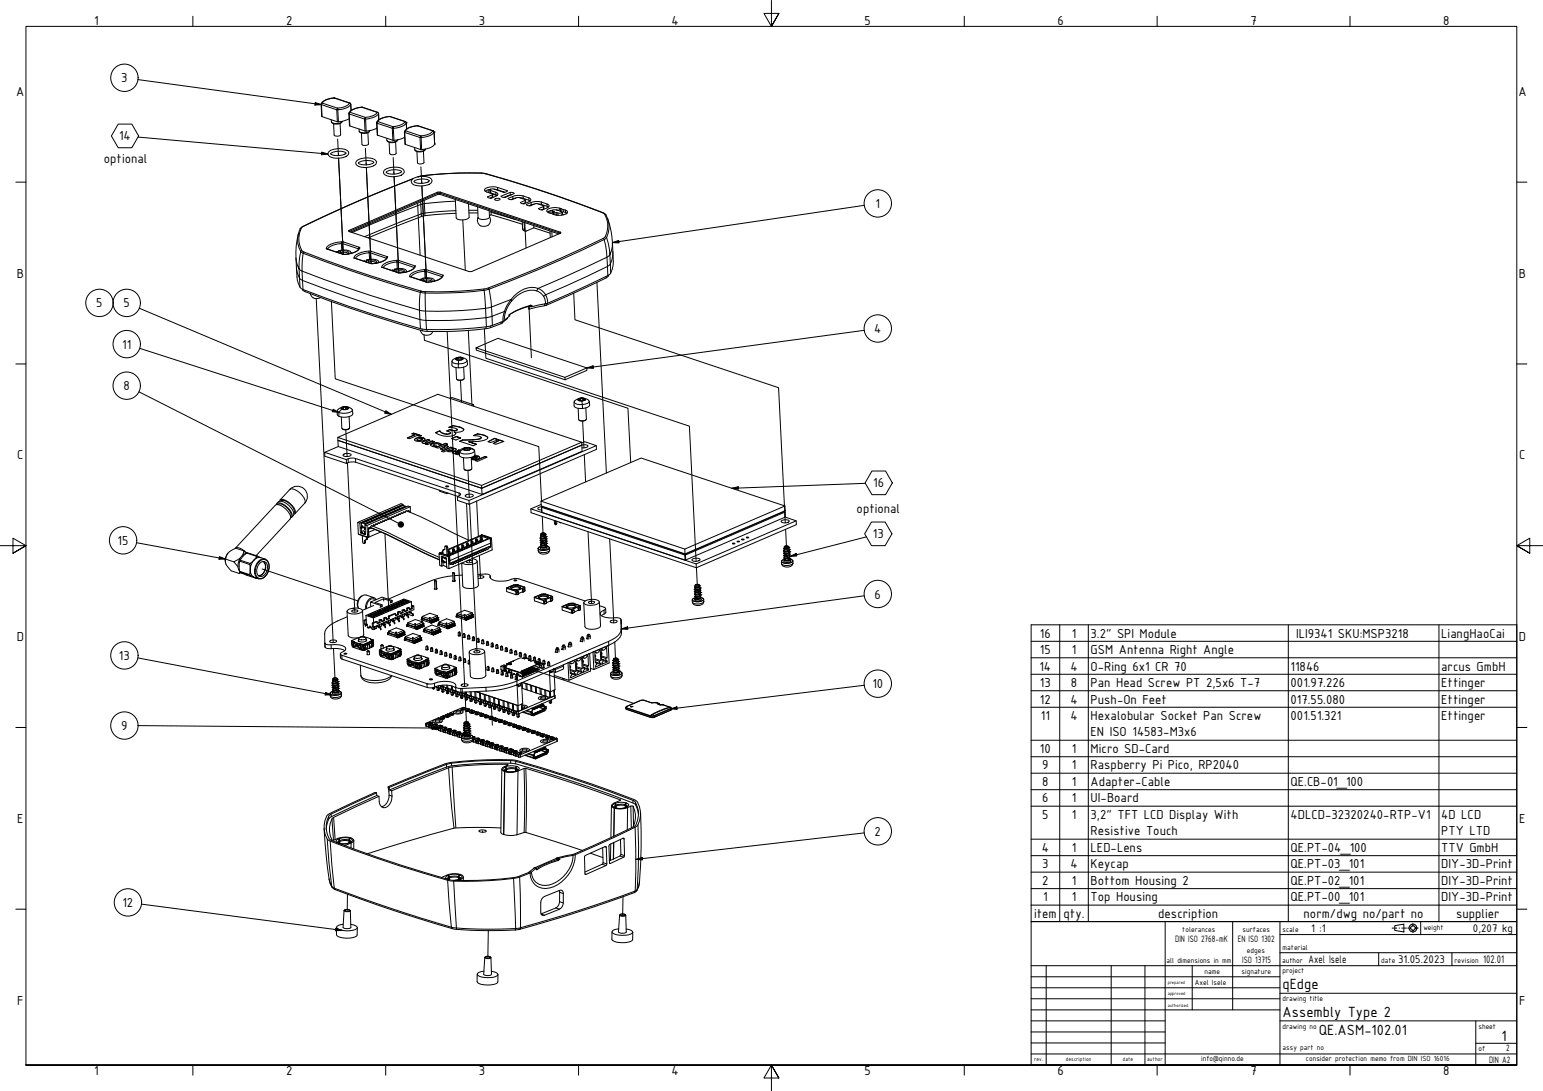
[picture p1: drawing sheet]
<svg xmlns="http://www.w3.org/2000/svg" width="594mm" height="420mm" viewBox="0 0 594 420" stroke-linecap="round" stroke-linejoin="round" font-family="sans-serif">
<defs><g id="words">
<text font-size="6.2" x="578.1" y="400.8">1</text>
<g font-size="6.1">
<text x="493.8" y="381">qEdge</text>
<text x="493.8" y="391.7">Assembly Type 2</text>
<text x="507.8" y="398.7">QE.ASM-102.01</text>
</g>
<g font-size="5.4">
<text x="36.2" y="9.8">1</text>
<text x="110.2" y="9.8">2</text>
<text x="184.4" y="9.8">3</text>
<text x="258.5" y="9.8">4</text>
<text x="332.9" y="9.8">5</text>
<text x="407.2" y="9.8">6</text>
<text x="481.4" y="9.8">7</text>
<text x="555.7" y="9.8">8</text>
<text x="46.7" y="31.7">3</text>
<text x="6.3" y="36.9">A</text>
<text x="584.6" y="36.9">A</text>
<text x="45.8" y="54.1">14</text>
<text x="40" y="62.9">optional</text>
<text x="337.1" y="80.1">1</text>
<text x="6.4" y="106.9">B</text>
<text x="584.8" y="106.9">B</text>
<text x="37.1" y="118.4">5</text>
<text x="47.6" y="118.4">5</text>
<text x="336.5" y="128.3">4</text>
<text x="47.1" y="134.3">11</text>
<text x="47.6" y="150.3">8</text>
<text x="6.6" y="176.9">C</text>
<text x="584.9" y="176.9">C</text>
<text x="336.2" y="187.7">16</text>
<text x="329.8" y="197.5">optional</text>
<text x="45.3" y="209.8">15</text>
<text x="336.1" y="207.3">13</text>
<text x="336.7" y="230.5">6</text>
<text x="400.4" y="245.6">16</text>
<text x="412.6" y="245.6">1</text>
<text x="419.9" y="245.6">3.2&quot; SPI Module</text>
<text x="499" y="245.6">ILI9341 SKU:MSP3218</text>
<text x="554.9" y="245.6">LiangHaoCai</text>
<text x="6.4" y="246.9">D</text>
<text x="400.4" y="251.9">15</text>
<text x="412.6" y="251.9">1</text>
<text x="419.9" y="251.9">GSM Antenna Right Angle</text>
<text x="584.8" y="246.9">D</text>
<text x="45.8" y="254.1">13</text>
<text x="400.2" y="258.2">14</text>
<text x="412.1" y="258.2">4</text>
<text x="419.9" y="258.2">O-Ring 6x1 CR 70</text>
<text x="496.9" y="258.2">11846</text>
<text x="554.9" y="258.2">arcus GmbH</text>
<text x="335.9" y="265">10</text>
<text x="400.4" y="264.6">13</text>
<text x="412.3" y="264.6">8</text>
<text x="419.9" y="264.6">Pan Head Screw PT 2,5x6 T-7</text>
<text x="496.9" y="264.6">001.97.226</text>
<text x="554.9" y="264.6">Ettinger</text>
<text x="400.4" y="270.9">12</text>
<text x="412.1" y="270.9">4</text>
<text x="419.9" y="270.9">Push-On Feet</text>
<text x="496.9" y="270.9">017.55.080</text>
<text x="554.9" y="270.9">Ettinger</text>
<text x="46.7" y="281.2">9</text>
<text x="400.8" y="277.3">11</text>
<text x="412.1" y="277.3">4</text>
<text x="419.9" y="277.3">Hexalobular Socket Pan Screw</text>
<text x="496.9" y="277.3">001.51.321</text>
<text x="554.9" y="277.3">Ettinger</text>
<text x="419.9" y="283.6">EN ISO 14583-M3x6</text>
<text x="400.4" y="290">10</text>
<text x="412.6" y="290">1</text>
<text x="419.9" y="290">Micro SD-Card</text>
<text x="401.3" y="296.3">9</text>
<text x="412.6" y="296.3">1</text>
<text x="419.9" y="296.3">Raspberry Pi Pico, RP2040</text>
<text x="401.3" y="302.7">8</text>
<text x="412.6" y="302.7">1</text>
<text x="419.9" y="302.7">Adapter-Cable</text>
<text x="496.9" y="302.7">QE.CB-01_100</text>
<text x="401.3" y="309">6</text>
<text x="412.6" y="309">1</text>
<text x="419.9" y="309">UI-Board</text>
<text x="6.6" y="316.9">E</text>
<text x="401.3" y="315.4">5</text>
<text x="412.6" y="315.4">1</text>
<text x="419.9" y="315.4">3,2&quot; TFT LCD Display With</text>
<text x="496.9" y="315.4">4DLCD-32320240-RTP-V1</text>
<text x="554.9" y="315.4">4D LCD</text>
<text x="584.9" y="316.9">E</text>
<text x="336.7" y="321.9">2</text>
<text x="419.9" y="321.7">Resistive Touch</text>
<text x="554.9" y="321.7">PTY LTD</text>
<text x="401.1" y="328.1">4</text>
<text x="412.6" y="328.1">1</text>
<text x="419.9" y="328.1">LED-Lens</text>
<text x="496.9" y="328.1">QE.PT-04_100</text>
<text x="554.9" y="328.1">TTV GmbH</text>
<text x="401.3" y="334.4">3</text>
<text x="412.1" y="334.4">4</text>
<text x="419.9" y="334.4">Keycap</text>
<text x="496.9" y="334.4">QE.PT-03_101</text>
<text x="554.9" y="334.4">DIY-3D-Print</text>
<text x="401.3" y="340.8">2</text>
<text x="412.6" y="340.8">1</text>
<text x="419.9" y="340.8">Bottom Housing 2</text>
<text x="496.9" y="340.8">QE.PT-02_101</text>
<text x="554.9" y="340.8">DIY-3D-Print</text>
<text x="401.6" y="347.1">1</text>
<text x="412.6" y="347.1">1</text>
<text x="419.9" y="347.1">Top Housing</text>
<text x="496.9" y="347.1">QE.PT-00_101</text>
<text x="554.9" y="347.1">DIY-3D-Print</text>
<text x="47.2" y="349.2">12</text>
<text x="398.1" y="353.5">item</text>
<text x="409.5" y="353.5">qty.</text>
<text x="445.9" y="353.5">description</text>
<text x="501.9" y="353.5">norm/dwg no/part no</text>
<text x="560.6" y="353.5">supplier</text>
<text x="6.6" y="386.9">F</text>
<text x="584.9" y="386.9">F</text>
<text x="36.2" y="414.1">1</text>
<text x="110.2" y="414.1">2</text>
<text x="184.4" y="414.1">3</text>
<text x="258.5" y="414.1">4</text>
<text x="332.9" y="414.1">5</text>
<text x="407.2" y="414.1">6</text>
<text x="481.4" y="414.1">7</text>
<text x="555.7" y="414.1">8</text>
</g>
<g font-size="4.6">
<text x="504.8" y="358.9">1 :1</text>
<text x="567.1" y="358.9">0,207 kg</text>
<text x="503.8" y="370.9">Axel Isele</text>
<text x="538.3" y="370.9">31.05.2023</text>
<text x="571" y="370.9">102.01</text>
</g>
<g font-size="3.9">
<text x="452.5" y="363">DIN ISO 2768-mK</text>
<text x="476.5" y="362.9">EN ISO 1302</text>
<text x="478.3" y="370.9">ISO 13715</text>
<text x="579.9" y="404.9">2</text>
<text x="573.4" y="409.4">DIN A2</text>
</g>
<g font-size="3.1">
<text x="455.2" y="358.9">tolerances</text>
<text x="478.4" y="358.9">surfaces</text>
<text x="493.8" y="358.9">scale</text>
<text x="548" y="358.3">weight</text>
<text x="493.8" y="365.9">material</text>
<text x="449.1" y="370.9">all dimensions in mm</text>
<text x="480.1" y="366.9">edges</text>
<text x="493.6" y="370.9">author</text>
<text x="531.8" y="370.9">date</text>
<text x="560" y="370.9">revision</text>
<text x="463.8" y="375.2">name</text>
<text x="478" y="375.2">signature</text>
<text x="493.8" y="374.9">project</text>
<text x="460" y="379.4">Axel Isele</text>
<text x="493.8" y="385.5">drawing title</text>
<text x="493.8" y="396.2">drawing no</text>
<text x="569.2" y="396.2">sheet</text>
<text x="493.8" y="404.3">assy part no</text>
<text x="569.2" y="404.7">of</text>
<text x="462.5" y="408.7">info@qinno.de</text>
<text x="502.8" y="408.7">consider protection memo from DIN ISO 16016</text>
</g>
<g font-size="2.3">
<text x="398.2" y="408.6">rev.</text>
<text x="410.3" y="408.6">description</text>
<text x="432.3" y="408.8">date</text>
<text x="441.7" y="408.8">author</text>
</g>
<g font-size="1.9">
<text x="449.6" y="383.3">approved</text>
<text x="449.6" y="379.1">prepared</text>
<text x="449.6" y="387.9">authorized</text>
</g>
</g></defs>
<g fill="none" stroke="#000" stroke-width=".39">
<path d="M130 53.6l.3 6.3v-.8M140.7 57.1l.3 6.4v-.8M130.3 60.9l1.9 37zM141.1 64.5l1.8 37zM151.4 60.7l.3 6.4-.1-.9M151.7 68l1.8 37.1zM160.8 78.3l1 20M162.1 64.3l.3 6.3-.1-.8M162.4 71.6l1.9 37zM178.2 84.7l1 19.4M202.1 85.7l.4 9.8M121.8 115l6.5 132.5"/>
<path d="M127.6 116.1l1.5 29.8 78.3 26.1 1.1 20.9M203.7 119l.9 18.8M220.9 112.9l.5 10.2 78.4 26.2 2.5 52.1M229.8 108.7l3.7 73.5M163.3 128.9l.1 2.2 78.4 26.1 1 20.9M172.2 127.6l6.7 136.8M180.3 127.3l1.4 28.4M186.5 126.7l.6 11.3 78.3 26.1 2.6 52.1M177.3 146.5l.4 8.4M133.1 165.6l.5 10.3M133.8 178.3l2.8 57.2M224.3 162.2l.5 10.3"/>
<path d="M225 175.1l.5 10.5M179.6 193.9l.7 14.1M180.2 181.2l.5 10.3M180.8 194.1l2.8 57M183.5 193l.7 13.5M208.6 194.9v.3M208.8 198.9l.3 6.7M100.9 219.1l36.9 12.3M148.2 205.6l1.4 28.8M180.7 215.6v.8M184.6 213.9l.4 8.9M226.4 204.8l1.4 27.3"/>
<path d="M234.7 207.6l1.6 32.3M268.1 218.7l.4 6.7M302.5 203.8l.3 6.8M128.4 249.7l.6 11.8M203.5 257.4l40.5 13.5M236.7 247.3l.3 6.5M179 266.5l.6 11.8M189.2 271.6l.4 7.7M185.8 320v.5M133.8 344.4l-.1 6.2M188 358.4l-.2 10.2M239.9 345.4l-.2 6.9"/>
</g>
<!-- layer: Sichtbar (ISO) -->
<g fill="none" stroke="#000" stroke-width=".39">
<path d="M134.7 39.7l-5.9-2a6 6 0 0 0-5.1 2.3v.2M134.7 39.7l.3 .4 .2 2.4M123.6 40.2l.4 4.7 6 2 2.6-.4 1.8-.7M126.5 58.5a6.8 6.8 0 0 1 7.5-.2 1.59 1.59 0 0 1-1.4 2.2 6.5 6.5 0 0 1-6.1-.6l-.2-.5zM127.5 59a5.2 5.2 0 0 1 5.7 .1 5.9 5.9 0 0 1-5.9 .1zM127.6 46.1a1.49 1.49 0 0 0 .5 1.5 1.49 1.49 0 0 0 1.6 .2l1.2-.2 .8-.8M130.9 47.5l.2 4.4a1.84 1.84 0 0 1-2.4 .1l-.3-4.3M131.7 46.7v.1M134.3 43.8l.4 4.7 6.1 2 2.5-.4 1.8-.8M138.3 49.7v.6a2.19 2.19 0 0 0 3.3 .8l.8-.8M139.3 41.3a5.7 5.7 0 0 0-5 2.4M139.3 41.3l6.1 2"/>
<path d="M141.6 51.1l.3 4.4-.6 .4a1.69 1.69 0 0 1-1.9-.3l-.3-4.3M142.4 50.3h.1M145 47.3l.4 4.8 6 2 2.6-.5 1.8-.7M145.4 43.2l.3 .5 .1 2.4M149 53.3a1.5 1.5 0 0 0 .5 1.5 1.5 1.5 0 0 0 1.6 .1l1.2-.2 .8-.8M150.2 44.9l5.9 1.9M150.2 44.9a6.4 6.4 0 0 0-5.2 2.3v.1M152.3 54.7l.2 4.4-1.2 .5-1.3-.4-.2-4.4M153.1 53.9h.1M156.1 46.8l.3 .5 .1 2.4M159.7 56.8a1.48 1.48 0 0 0 .5 1.6 1.48 1.48 0 0 0 1.6 .1l.6-.1a1.35 1.35 0 0 0 1.4-1M163 58.3l.2 4.3-.6 .4a1.69 1.69 0 0 1-1.9-.3l-.2-4.3"/>
<path d="M166.8 50.4l.3 .4 .2 4.7M166.8 50.4l-5.9-2a5.4 5.4 0 0 0-5.2 2.5l.2 4.6 6 2.1a6.7 6.7 0 0 0 5.4-2.1M167.3 55.5h.1M137.2 62.1a6.7 6.7 0 0 1 7.5-.3 1.55 1.55 0 0 1-1.4 2.3 6.7 6.7 0 0 1-6.1-.6l-.2-1zM138.2 62.5a6.3 6.3 0 0 1 5.8 0 5.9 5.9 0 0 1-6 .3zM147.9 65.6a6.7 6.7 0 0 1 7.5-.2 1.8 1.8 0 0 1-2 2.4 5.3 5.3 0 0 1-5.7-1.2zM148.7 66.3a5.5 5.5 0 0 1 5.9-.1 6.1 6.1 0 0 1-6 .2zM159 68.9a6.9 6.9 0 0 1 7.1 .1 1.55 1.55 0 0 1-1.4 2.2 6.9 6.9 0 0 1-6.1-.6 1.16 1.16 0 0 1 .4-1.7zM159.1 68.8a481.4 481.4 0 0 0-43.1 18.8 17.4 17.4 0 0 0-2.1 9.5l.2 5.9a11.8 11.8 0 0 0 1.9 8.1l.7 .4a474.4 474.4 0 0 0 46.2 15.3 122.9 122.9 0 0 0 26.7-1.5l4.3-1.7 2.1-1.7v-.3M159.4 69.9a5.8 5.8 0 0 1 6-.3 5.6 5.6 0 0 1-6 .3zM160.8 68.1a111.9 111.9 0 0 1 26.3-1.2 477.1 477.1 0 0 1 45.7 15.4 22.7 22.7 0 0 1 3 11.1l.3 7.3a8.4 8.4 0 0 1-1.4 5l-8.2 4-15.6 7.1-6.1 1.3M175.3 76.8l.3 7.1a3.8 3.8 0 0 0 5-.2l-.2-5.2"/>
<path d="M183.9 79.7l.2 4.1a3.4 3.4 0 0 0 4.4-.2l-.2-2.4M188 73.1v1.1M188.6 72.9v.7M188.6 73.2l.1 .9M188.7 74.1l2.8 1.1M188.7 74.1v.3M188.8 76.3h.1M188.8 72.9l-2 .8M188.9 72.9l1.3-.1 3.8 1.3 1-.2 .4-.5M188.9 72.9l-.2 .3 2.7 1.1 .3 .6a4.2 4.2 0 0 1-3.6 1.3l-.4-.4 2-1-2.3-.8-.9-.7a3.7 3.7 0 0 1 4.2-1.3l4.7 1.4M189.7 74.8v1.1l-.9 .4M190.3 72.9l4.1 1.1"/>
<path d="M190.4 76.7l.9-.3 1.1 .1v.4l-.4 .2a1.13 1.13 0 0 1-1.6-.4zM192.9 75.6l3.5-1.5 1.1 .1 .5 .3-3.5 1.5-1.1-.1zM193.8 73.8v.2M195.2 75.6h.2M195.3 75.5l.2 .1M195.4 73.4v.1M195.6 76.4a7.8 7.8 0 0 1 8.8 .4v.3a4.6 4.6 0 0 1-3.1 1.3l-.9-.4 1.8-.8-.1-.4a4.2 4.2 0 0 0-5 .1l-1-.1zM196.4 74.1l.1 .9M196.8 75v.1M196.9 75l-2.9 1M198.7 76.2l-2 .7M200.1 76.2l4.1 1.2"/>
<path d="M200.4 78h.1M200.6 76.2v.1M201.3 76.4v.2M201.4 78.4v.1M202.4 77v1l-1 .5M202.6 78.8a7.8 7.8 0 0 1 8.8 .3v.3a4.3 4.3 0 0 1-3.6 1.3l-.4-.4 1.8-.8v-.3a4.2 4.2 0 0 0-5 0h-1.1zM205.1 78.7v.1M205.7 78.6l-1.9 .6M207.1 78.5l4.1 1.2M209.4 79.4v1l-1 .4M129.5 97h.8M130.1 97.2l.2-.2 .1 .3"/>
<path d="M130.4 96.6l1-.2a4.1 4.1 0 0 1 3.7 .8l-.1 .4M131 96.7l-.6-.1v.8M131 96.7l.7-.1a3.1 3.1 0 0 1 2.6 .5l-.3 .6M131 96.7l.1 .6M131.1 97.3l2.2-.1 .9 .5M131.1 97.3v.3M134 97.7l.1 .1M134 97.7v.1M134.2 88.9l34.2-14.9h.8l46.5 15.4 .2 .3-34.2 14.8-.8 .1-46.5-15.4zM134.5 89.2l34.5-14.9 46.6 15.6M135 89.4l34-14.6 46.1 15.3M135.2 97.2v.4"/>
<path d="M138.1 95.8a7.4 7.4 0 0 1-6 2.1l-6.1-2M149.3 98.9l-.5 .5a6.3 6.3 0 0 1-5.7 2.1l-6.8-2.1M175.6 82.1l-8 .5a26.4 26.4 0 0 0-12.3 3.5l-13.6 5.5M180.6 82h3.4M184.1 83.7l-.2 1.6 .4 .9 .7 .8M188.5 83.5a2.5 2.5 0 0 1-.4 3.1 2.5 2.5 0 0 1-3.1 .4M189 81.4l.1 1.3-.6 .3M189.1 82.7l12 3.7M201.1 85.4l.2 3.2 1 .4M201.8 85.6l.1 2.7 .4 .7 3.3-1.3-.1-.8M205.5 87.8l6.3 2M207.4 80.3v.1"/>
<path d="M210.6 80.9a5.8 5.8 0 0 1 5.7-.5l-1.5 .7-.6-.2a1.15 1.15 0 0 0-1.6 .3l1 .4-1.5 .7-1.3-.6-.3-.4zM211.4 81.3v.7M211.8 89l.1 2.5M212.1 81.1v1.1M212.5 89.2l.1 2M212.6 81.2l.1 .8M212.7 82.4l1.4-.6 1.2 .3 1-.2 .1-.2-1-.4 1.5-.7 1.6 .9a1.94 1.94 0 0 1-2.1 1.3l-2.1 .1zM212.9 80.9l-2.1 .8M214 82.8l.7 .1M214.1 81.8l.1 1M214.2 80.9l.9 .1M216.4 81.7l-.2 1.2"/>
<path d="M216.4 81.8l.5-.3 1.4 .6M216.5 81.7l.4 1.1M216.9 80.6v.9M218 82l-.1 .4M116.4 111.4l.5 .6a440 440 0 0 0 46.5 15.6 119.6 119.6 0 0 0 25.6-1.4 11.7 11.7 0 0 0 6.4-3.5v-.4M119.5 113.1a2.51 2.51 0 0 0 3.9 1.5M140.2 100.6h.8M141 100.6l.1 .3M141 100.6l-.2 .2M141.1 100.1l.9-.2a4.1 4.1 0 0 1 3.8 .9v.3M141.7 100.3l-.6-.2v.8M141.7 100.3l.8-.1a2.2 2.2 0 0 1 2.5 .8l-.3 .3"/>
<path d="M141.7 100.3l.2 .6M141.9 100.9l.7-.1a2.42 2.42 0 0 1 2.2 .5M141.9 100.9v.3M145.8 100.8l.1 .3M150.8 104.1l.9 .1M151.7 104.2l-.2 .2M151.8 103.7l.9-.2a4 4 0 0 1 3.8 .8l-.1 .4M152.4 103.9l-.6-.2v.8l-.1-.3M152.4 103.9l.7-.2a2.14 2.14 0 0 1 2.6 .9l-.3 .3M152.4 103.9l.1 .5M152.5 104.4h2.2l.8 .4M152.5 104.4v.3"/>
<path d="M155.4 104.9h.1M156.5 104.4v.3M159.9 102.4a6.7 6.7 0 0 1-6.4 2.6l-6.6-2.1M161.5 107.7h.8M162.3 107.7l-.2 .2M162.5 107.2l2-.3a2.95 2.95 0 0 1 2.7 1l-.1 .4M163.1 107.4l-.6-.2v.8l-.2-.3M163.1 107.4l1.6-.1 1.3 .2 .4 .7-.3 .3M163.1 107.4l.1 .6M163.2 108l1.5-.2 1.5 .6M163.2 108v.3M166.1 108.5h.1"/>
<path d="M167.2 107.9l.1 .3M170.6 106l-.5 .8a7.9 7.9 0 0 1-5.9 1.8l-6.6-2.1M203.4 118l.1 .9 .3 .1v-1.1l.5 .2M204.3 118.1l-.1-.3-2.4 .7-3.1 1.3-2.7 1.4M204.3 118.1h.5M204.3 117.8h.5M204.3 117.6l-5.5 2-2.6 1.5M204.3 117.6h.1M204.4 117.6l.4 .2M204.4 117.6l-.1 .2M204.8 117.8v.3M234.4 106l-1.1 1.1-22.9 10.5-6.6 1.4"/>
<path d="M161.8 127.2a2.54 2.54 0 0 0 4 1.5M166.6 127.7l-.8 1M174.2 138.7a3.9 3.9 0 0 1 5.6 .1 3.8 3.8 0 0 1-4.4 1.2l-1.2-.5-.2-.4zM175.5 138.1a1.99 1.99 0 0 1 2.8 .1l-.9 .4a1.39 1.39 0 0 1-1.9-.5zM175.5 138l.9-.4 1.8 .2v.5l-.9 .4a1.76 1.76 0 0 1-1.9-.4zM175.6 138.4l.2 .2M175.6 138.4v.1M175.7 138.2l.1-.3 .7 .1 .6-.4 .5 .5 .6-.2-.2 .5M179.8 138.9l.2 1.4a4.9 4.9 0 0 1-5.8 .7l-.2-1.9M183.3 133.9v.9l34.3 11.5-.1-1-34.2-11.4 8.4-3.6 34.2 11.4 .1 .9-8.4 3.7M196 121.6h.1M196.1 121.1l-.1 .5"/>
<path d="M196.1 121.1v.1M196.1 121.1h.1M130.1 157.7a3.9 3.9 0 0 1 5.6 .1 2.22 2.22 0 0 1-2.4 1.3 3.2 3.2 0 0 1-3.4-1zM131.4 157.1l.5-.3a2.42 2.42 0 0 1 2.3 .3 2.08 2.08 0 0 1-2.8 .3zM131.6 156.9l1.8-.2 .8 .3v.3l-.9 .4h-1.2l-.8-.3zM133.9 156.8l-.7 .3-.7-.4-.4 .5-.7-.1 .3 .5M133.9 156.8v.3M134 157.4l-.1 .1M135.7 157.9l.1 1.4a4.4 4.4 0 0 1-5.3 1l-.7-.7 .1-1.4M173.2 153.4l.8-.3 8.3 2.8-.7 .3M178.5 141.4l.2 4.3a2.16 2.16 0 0 1-2.9 .2l-.2-4.3M178.6 146l-1.6 .5-1.1-.4"/>
<path d="M182.3 155.9l.1 .5M221.3 154.3a4.1 4.1 0 0 1 5.5 .1 1.5 1.5 0 0 1-1.7 1.3l-.9 .1a2.92 2.92 0 0 1-3.2-1.1zM222.4 153.8l1.4-.5a1.29 1.29 0 0 1 1.6 .6l-1.4 .5a1.29 1.29 0 0 1-1.6-.6zM222.6 153.7l.5-.2a2.04 2.04 0 0 1 2.2 .3 2.09 2.09 0 0 1-2.8 .2zM222.8 154.2h.1M223.8 153.3l.6 .4 .6-.2 .1 .3M223.8 153.3l-.5 .5-.7-.1 .2 .5M225.2 154l-.2 .1M225.6 157.1l.2 4.3a2.23 2.23 0 0 1-3 .1l-.2-4.3M225.9 141.7l-8.4 3.6M226.9 154.5l.1 1.5a4.6 4.6 0 0 1-5.8 .7l-.2-1.9M125 174.2l.1 1.5 8.3 2.8 1.3-.5h2.2l39.4 13.2"/>
<path d="M130 168.4l38.6-16.6 55.3 18.5-38.5 16.6zM130 168.4l.1 1.2 55.4 18.4-.1-1.1M130.3 172l-5.3 2.2 8.3 2.8 1.4-.5 2.2 .1 39.8 13.3 .7 .5-1.3 .9v1.4l4.5 1.5v-1.5l-4.5-1.4M132.1 175.1a2.53 2.53 0 0 1 3.1 .1 2.63 2.63 0 0 1-3.2 .2zM133.3 177l.1 1.5M134.4 160.4l.2 4.4-1.1 .6-1.3-.1-.6-.4-.2-4.3M134.5 165l-1.6 .6-1.1-.5M159.3 166.8l-.7 .2 1 .5-2.7 1.2M159.3 166.9l-.6 .2M159.6 167.4l-2.8 1.3 .9 .3 2.8-1.3 1.1 .4 .7-.3-3-1 2.8 1.1M159.7 169l1.9-.6a2.18 2.18 0 0 1 2.1 .7 3.1 3.1 0 0 1-4.1 .2zM160.2 168.9l2.1-.3 1.4 .6"/>
<path d="M160.2 168.9l-.6 .5M160.6 169.4a1.53 1.53 0 0 1 2-.3 1.54 1.54 0 0 1-2 .3zM162.6 169.2a1.46 1.46 0 0 1-2 .2M162.6 169v.2M163 170l-.4 .6 1.4 .2M163.7 170.4l.8 .3M164.7 169.2l-2.2 1.3M165.4 169.6l-.7-.4 .9 .3-1.9 .8 .8 .3M165.7 171.4l1.1 .6 .8 .1 .7-.3h-1.2l-.3-.4M165.9 171.1l.9-.4 1.1-.1-1.5 .3-.7 .5zM166.4 169.8l-1.9 .9 1.9-.8M167.1 170.1l-.7-.3 .9 .3-2.7 1.1-.9-.3 .3-.1-.1 .2"/>
<path d="M167.9 170.5l2 .6M167.9 170.6l1.9 .5M169.2 165.9l-1.5 .7a7.5 7.5 0 0 0 7.6 .7l.2-.4M169.2 166l-1.4 .7M169.4 166l.9 .7 1.7 .5M169.4 166v.1M169.4 166.1l.9 .7 1.7 .5M169.9 171.1l-.7 .3a1.42 1.42 0 0 0-2.3 .2l1.2 .2M171 171.7l1.6 .3M171 171.6v.1M171.3 172l-1.7 .9M171.5 170.7l-3.7 1.6 .9 .3 1.8-.8 .8 .2-1.8 .9a3.5 3.5 0 0 0 3.1-.9l-1.6-.4"/>
<path d="M171.5 170.8l-3.6 1.5M172 167.2v.1M172.2 171.1l-.7-.4 .8 .3-1.3 .6M173 164.6l3 .7-.2 .4-1.1 .1M173.2 165.4l-1.2 .5 1.5 .8-1.5 .5M173.2 165.5l-1.1 .5M173.5 166.6l-.4 .4-1.1 .3M173.6 172.2l-3.6 1.6 .8 .3a2.02 2.02 0 0 1 2.1-.1l1.4-.1 1.4-.8-.4-.4-1.1-.1M173.6 172.3l-3.5 1.5M174.2 172.7l1.5 .4M174.2 172.6v.1M174.3 172.6l-.7-.4 .9 .3-.3 .1"/>
<path d="M174.3 163.9a7 7 0 0 1 4.2 1.4M174.3 164a7 7 0 0 1 4.2 1.4M174.3 163.9v.1M174.3 163.9l-1.3 .7M174.3 164l-1.4 .6M174.5 173.1a1.63 1.63 0 0 1-2.1 .3l1.3-.6 .8 .2a1.68 1.68 0 0 1-2.1 .4M174.6 174h2.3M174.6 174.1h2.3M174.6 174l-.3 .5 1.5 .3M174.6 174.1l-.4 .3M174.7 165.8l-1.5-.4 1.6 .5M174.7 165.8l.1 .1"/>
<path d="M174.9 166.4l.6 .5M175.3 174.5l.9 .2M175.3 174.4v.1M175.7 168.1l-1.9 .8 1.7 .6 1.9-.8-1.7-.6 1.5 .6M175.7 168.2l-1.8 .7M175.8 174.8l-.2 .1M175.8 174.8l-.3 .1 .9 .3 .5-.3M176.1 165.4l-.3 .3-1 .2M176.2 174.6l.5-.3zM176.7 173.3l.5 .1-.2 .6M176.7 173.4l-.6 .2M176.7 174.3l-.9-.1-.5 .2 .9 .2"/>
<path d="M177.1 173.4l-.4-.1-.7 .3 .9 .1M177.1 173.4a4.1 4.1 0 0 1 5.6 0 1.8 1.8 0 0 1-2 1.4 4.3 4.3 0 0 1-3.7-.8M178.1 169.4l-1.1 .5 5.2 1.8 1.3-.6-3-1 2.9 1.1M178.1 169.4v.1M178.1 169.5l-1 .5M178.4 172.8l1.5-.5 1.3 .5a2.07 2.07 0 0 1-2.9 .2zM178.5 172.8l.4-.3a1.64 1.64 0 0 1 2.2 .5l-.5 .3a2.3 2.3 0 0 1-2.2-.3zM178.5 165.3l.1 .2a3.8 3.8 0 0 1-3.7 .9M178.5 165.3l.1 .2M178.8 173v.3M180.9 173.1l.2-.3h-.5l-.3-.4-.7 .4-.7-.3-.1 .6-.4-.1 .2 .2M181.4 176.1l.3 4.4-1.2 .6a1.73 1.73 0 0 1-1.9-.5l-.2-4.3"/>
<path d="M181.5 176.9l1.2 .3 .6-.3M181.7 176.4l1.1 .5M182.4 167.8l2.3 .3 .6 .3-.1 .3a15.8 15.8 0 0 1-7.1 .7M182.4 175.9h1.1l.2 .1-.3 .2M182.4 175.9l1 .4zM182.6 175.6l1.5 .1 .6 .4M182.7 175.5l1.4 .1 .6 .5-.9 .6-1.9-.6-.2 .2 .1 .3 1 .2M182.7 173.6l.2 1.4a3.8 3.8 0 0 1-4.2 1.3l-.9-.2-.9-.6v-1.6M183.3 176.8h-.5l.4 .1M183.7 176l-.3 .3M183.8 167.1a5.6 5.6 0 0 1 4 1.4v.2a10.8 10.8 0 0 1-7.3 1.4M183.8 167.2a5.8 5.8 0 0 1 4 1.4"/>
<path d="M183.8 167.1l-1.5 .6 1.5-.5M183.8 167.1v.1M185.3 168.5l-.1 .3a17.1 17.1 0 0 1-7.1 .7M187.4 176.1l-.7-.3 .8 .3-3.6 1.6-.9-.3 3.7-1.6-3.6 1.6M190.4 168.8l-2.5 1.3 1 .3 3-1.1-1.5-.5 1.4 .6M190.4 168.9l-2.4 1.2M193.8 170.1l-1.4-.6 1.6 .5-3.1 1.1-1-.3 2.5-1.3-2.4 1.3M223.9 170.3l.1 1.1-38.5 16.6-55.4-18.4 .1 2.4 55.4 18.4M224 170.6l1.1-.5 4.5 1.5-49 21.1M224 171.4l1.4-.1 1 .4-.3 .5-2 .3M225.6 161.7l-1 .5-1.1-.1-.6-.3M229.6 171.6l.1 1.5-49.1 21.1"/>
<path d="M106.4 194.3l.2-.5a4.8 4.8 0 0 1 4.8 2.4 2.76 2.76 0 0 1 1 2.9l-.5 .3M106.6 193.9a1.78 1.78 0 0 1 2.7-.6 6.9 6.9 0 0 1 3.9 4.7l-.9 1.2M106.9 194.3a1.42 1.42 0 0 1 1.9 0l1.6 1.2a3.6 3.6 0 0 1 1.6 3.3l-.1 .1M107.7 193l.2-.5a4.7 4.7 0 0 1 4.7 2.4 2.76 2.76 0 0 1 1 2.9l-.4 .3M107.8 192.6l3.8-4.1a3.9 3.9 0 0 1 5.5-.2 3.9 3.9 0 0 1 .2 5.5M108.1 193a2.88 2.88 0 0 1 3.6 1.1 3.6 3.6 0 0 1 1.5 3.4l-.1 .1M117.3 193.8l-3.8 4.1M143 199.9l-1.3 .6M143 199.8l.1 .1M144.8 199.2l-1.3 .5M144.8 199.1h.1M144.9 199.8l.3 .1-1.6 .5-.4 .4"/>
<path d="M146.6 198.4l-1.3 .6M146.6 198.3h.1M146.7 199.1h.3l-1.7 .5-.4 .4M148.3 197.7l-1.2 .5M148.3 197.5l.2 .1M148.5 198.3l.3 .1-1.7 .5-.4 .4M150.1 196.9l-1.3 .5M150.1 196.8h.1M150.3 197.5l.3 .1-1.7 .5-.4 .4M150.5 199.7l-.4-.3-.5 .7-.5-.2M151.3 199.3l-.3-.3-.5 .7-.6-.2M151.9 196.1l-1.3 .5"/>
<path d="M151.9 196h.1M152.1 196.7l.3 .1-2.1 .7v.2M152.2 198.9l-.3-.3-.6 .7-.5-.2M153.1 198.5l-.3-.3-.3 .6h-.8M153.7 195.4l-1.3 .5M153.7 195.2l.1 .1M153.8 196h.3l-1.4 .7-.3-.1-.3 .3M154 198.1l-.3-.2-.3 .5h-.8M154.9 197.7l-.3-.2-.3 .5h-.8M155.1 194.7l-.4-.1-15.6 6.7M155.2 194.3l-16.6 7.1M155.2 194.7v-.4l-.8-.3-16.6 7.2 .2 4.5 3.7 1.3"/>
<path d="M155.6 195.2l.3 .1-1.4 .6-.3-.1-.4 .4M155.8 197.4l-.4-.3-.2 .6-.8-.1M156 195l-.4 .4M156 194.9l-15.5 6.7M156.4 196.7a186 186 0 0 1 21.1 10l3.1 1.4M156.5 195.2l-1.3-.6-15.5 6.8M156.6 196.8l-.2-.1-.6 .7-.5-.2M157 196.9h.1M157.2 196.8l.4 .1M157.5 197.1l-.6-.2 .5-.2 .2 .4M157.9 195.2l.1 2.1M157.9 195.2l-.8-.3-16.6 7.2"/>
<path d="M157.9 195.2l-16.6 7.2M169.1 188.8l.1 .3 2.8 1 .5-.2M171.7 187.2l1.1 .1-.6 .2-.6-.1zM172 189.7v.4M179.1 190.8a2.44 2.44 0 0 1 3.1 .1 2.57 2.57 0 0 1-3.1 .2zM181.5 180.7l-.5 .4-1.1 .1-1.1-.4M185.5 188l38.5-16.6 .1 2.4-38.5 16.6zM204.4 196l63.6 21.2M208.3 193l55.4 18.5M208.4 194.3l-4 1.7 .1 1.4 63.6 21.3 38.5-16.6-.1-1.5-4.2-1.5M208.5 195.2l-1.4 .5 .2 .5 1.2 .2M208.9 195l-.4 .3 .2 2"/>
<path d="M301.8 196.9l.3 .1M302.1 197l.2 2.2-38.6 16.5M302.2 194.9l-55.4-18.5-38.5 16.6 .1 1.9 55.3 18.4M86.9 215.3a4.4 4.4 0 0 0 2.1 4.5l3.1 1.1M86.9 215.3l3.1 1.1M87.7 213.1a4.6 4.6 0 0 0-1 3.1M87.7 213.1h.1M92.3 216.1l-.1 3.9M92.3 216.1l3.9 1.3 .1-.4M92.4 215l-2.4 1.4 1.6 1.9M92.5 215.7l3.8 1.3M92.5 215.7l-.2 .4"/>
<path d="M93.9 212.1l-3.1-1a4.9 4.9 0 0 0-3.9 4.2M93.9 212.1l-.5 1.6M93.9 212.1l.9 1M94.9 213.1a4.9 4.9 0 0 0-2.6 7.1M95 213l-.9-.8a3.3 3.3 0 0 0-3.5-1l15.4-16.6a4.4 4.4 0 0 1 4.8 2.2 2.63 2.63 0 0 1 .9 3.1l-13.1 14.1M95 213l-1.5 1.3-1 1.4M95 213l3.8 1.3 .3-.1M95 213l4.1 1.2M96.3 217l1.5-1.3a5.7 5.7 0 0 0-1.4 3.7l-.2-2M98.8 214.3l-1 1.4a3.5 3.5 0 0 1 4.6-.2 3.5 3.5 0 0 1 .9 4.5 3.5 3.5 0 0 1-5.6 2.2l1 .6M99.1 214.2l1.4 .6M99.9 217a1.75 1.75 0 0 1 2.2-.6 1.75 1.75 0 0 1 .9 2.1 2.99 2.99 0 0 1-3.2 3.4 3.3 3.3 0 0 1 .1-4.9z"/>
<path d="M101.2 216.2a3.2 3.2 0 0 1 .8 3.3 3.2 3.2 0 0 1-2.6 2.2M101.5 216.2a3.5 3.5 0 0 1-1.8 5.6M137.8 201.2l.8 .2 .2 3.8 1.9 .7-.2-3.8 .8 .3 .2 4.4-3.5-1.1M139.1 202.6l-.3 .6M139.1 203.4l.1 1.7M139.1 203.3l-.3-.1 .3 .2M139.2 202.6h.5M139.2 205.1l.3 .1M139.2 205.1l-.4 .1M139.5 206.3l.2 2.8 .6 .2v-1.2l.8-.4v-.9M139.5 202.7l-.4 .7 .4-.3 1 .3M139.5 205.3l1 .2"/>
<path d="M139.8 202.9l-.3 .2M140.4 203.8h.2M140.5 205.5l.2 .1M140.5 203.4h.1M140.5 205.5v-.8l-.7-.3-.3 .9 .7 .3M140.5 203.4l-.1 .4 .2 .1M140.5 204.7l-.3 .8M140.7 207.9v1.2l-.4 .2M140.7 208.7l-.4 .2M140.9 201.9l-1.8-.6v1.1l.6 .2 .1 .6 .7 .2v-.5M141.2 200.7l-1.2 .6M141.2 200.6l.2 .1"/>
<path d="M141.5 206.9v.7l-.4 .2M141.9 203.9v2.9M142 203.3l-.2 .4 .2 3-.3 .3-.2-.2M142 203.4l-.2 .4M142.1 203.3l-.1 .1M142.2 203.3v.4l.8-.3M142.4 203.2a173.2 173.2 0 0 1 20.1 9.4l6.7 3M142.5 203.1a180.8 180.8 0 0 1 20.1 9.5l6.6 2.9M143 202.4a168.5 168.5 0 0 1 19.6 9.3l6.5 2.9M143.2 200.6l.2 .1-2.9 1M143.3 202.5l-1.3 .8M144.2 202.4l-.3-.3-.3 .5"/>
<path d="M144.4 203.9l-2.5 1.1M145.1 202l-.3-.3-.6 .7-.5-.2M146 201.6l-.3-.3-.6 .7-.5-.2M146.6 204.9l-4.6 1.9M146.9 201.2l-.3-.3-.6 .7-.5-.2M147.8 200.8l-.4-.3-.5 .7-.5-.2M148.7 200.4l-.4-.2-.5 .6-.5-.1M149.6 200.1l-.4-.3-.5 .6-.5-.1M169 213.3l.3-.4 3.6 1.2M169.2 212.9l3.6 1.2M170.1 216.2h.4M170.3 214.4l.1 1.5"/>
<path d="M170.5 215.9l1.3 .6M170.5 212.4l-1 .5M170.5 215.9l-.4 .2M170.5 216.3l-.4-.1 .8 .4 .3-.1M170.5 212.7l-.2 .1 .2 .1M170.6 214.5l.4 .6 .8 .2-.1-.5M170.7 216.5h.1M170.7 216.5l-.1 .1M170.7 217.8l-.6 .3M170.9 216l-.4 .2 .4 .4M171.2 216.3v.5l-.6-.2v1.1l1.4 .5M171.2 211.6l-.7 .3-.1 1.2-.9-.1"/>
<path d="M171.2 211.6l.1-1.2 .6 .2 .2 3 1 .4 .1 2.9M171.2 211.6l-.7 .3M171.3 210.4h1l.2 3 .7 .3 14.8-6.3-2.9-1-12.7 5.4M171.4 214.7l.4 .6M171.7 216.7l.3 .3M171.7 216.6l.2 .1M171.9 217h.1M171.9 216.5l-.2 .1 .2 .2M172 218.3h.1M172.3 210.4l-.4 .2M172.4 210.9l-.4 .1M172.6 212.2l.2 .1"/>
<path d="M172.6 214.5l-3.6-1.2 .3 4.5 .8 .3-.2-3.9 1.9 .7 .2 3.8 .8 .3M172.6 213.2l.3 .1M172.9 213.7l.3-.7 .2 .7M173 213.1l-.3-.5 .4-.3 .1 .7h-.4l-.2 .6M173.1 212.3l-.5-.1 .1 .4M173.2 217.1l.2 .2M173.6 217l.5 .2M174 216.6l.8 .3M174.2 211.7l.3 .1M174.2 213.3h.1M174.2 216.5l.8 .2M174.3 211.5l.3 .1"/>
<path d="M174.4 212.5l.3 .1M174.5 216.5l-.1 .1M174.8 216.9l-.3 .5-.4-.2M174.8 212.3l-.3-.5 .3-.3 .2 .7h-.5l-.1 1M174.8 211.5l-.6 .2v1.6M174.9 216.2l.7 .3M175 216.7l-.2 .2M175.1 216.2l.8 .2M175.2 212.9v-.6h-.4l-.1 .8M175.2 216.1v.1M175.3 216.1v.1M175.6 216.5l-.3 .5-.3-.3"/>
<path d="M175.8 215.9l.7 .2M175.9 216.4l-.3 .1M176 210.9l.3 .1M176 212.6h.1M176 215.8l.8 .2M176.1 210.7l.3 .1M176.2 211.7l.2 .1M176.2 215.7l-.1 .1M176.5 216.1l-.3 .6-.3-.3M176.6 211.5l-.3-.5 .3-.3 .2 .8-.6 .2v.8M176.6 210.7l-.6 .2v1.7M176.7 215.5l.7 .2"/>
<path d="M176.8 216l-.3 .1M176.9 215.4l.8 .2M177 212.1v-.5l-.4-.1-.1 .8M177.1 215.3h-.1M177.4 215.7l-.3 .6-.3-.3M177.5 215.1l.8 .2M177.7 215.6l-.3 .1M177.8 210.2l.3 .1M177.8 211.8h.1M177.8 215l.8 .2M177.9 209.9l.3 .1M178 210.9l.2 .1"/>
<path d="M178 214.9l-.1 .1M178.3 215.3l-.3 .6-.3-.3M178.4 210.8l-.3-.5 .3-.4 .2 .8-.3-.1-.3 .3v.8M178.4 209.9l-.6 .3v1.6M178.4 214.7l.8 .3M178.6 215.2l-.3 .1M178.7 214.6l.8 .2M178.8 211.4l-.1-.6h-.3l-.1 .8M178.8 214.6h.1M178.9 214.5l-.1 .1M179.2 215l-.3 .5-.3-.3M179.3 214.3l.8 .3"/>
<path d="M179.5 214.8l-.3 .2M179.5 216.2a1.92 1.92 0 0 1 2.4 0 1.64 1.64 0 0 1-2.4 0zM179.5 209.4l.3 .1M179.6 211h.1M179.6 214.2l.7 .3M179.7 209.2l.3 .1M179.7 210.1l.3 .2M179.8 214.1l-.1 .1M180.1 214.6l-.3 .5-.3-.3M180.1 210l-.3-.5 .4-.3 .1 .7h-.4l-.1 1M180.2 209.2l-.7 .2 .1 1.6M180.2 214l.8 .2"/>
<path d="M180.3 214.5l-.2 .1M180.5 213.8l.7 .3M180.6 210.6l-.1-.5-.4-.1-.1 .8M180.7 213.7l-.1 .1M181 214.2l-.3 .6-.4-.3M181.1 213.6l.8 .2M181.2 214.1l-.2 .1M181.3 208.7h.3M181.4 210.2h.1M181.4 208.4l.3 .1M181.5 209.4l.3 .1M181.6 213.4l.5 .3"/>
<path d="M181.7 215.1a1.64 1.64 0 0 1 2 1.2 5.1 5.1 0 0 1-5.8 .5M181.9 213.8l-.3 .6-.4-.3M181.9 209.3l-.3-.6 .3-.3 .2 .7h-.4l-.1 1M181.9 208.4l-.6 .3 .1 1.6M182 213.2l.8 .2M182.1 213.7l-.2 .1M182.3 213.1l.7 .2M182.3 209.8l-.2-.7-.3 .4v.6M182.3 213.1h.1M182.5 213l-.1 .1M182.8 213.4l-.3 .6-.4-.3M182.9 212.8l.7 .3"/>
<path d="M183 213.3l-.2 .1M183.1 207.9l.3 .1M183.1 209.5h.1M183.2 212.7l.7 .2M183.2 207.6l.3 .1M183.3 208.6l.3 .1M183.3 212.6v.1M183.6 213.1l-.3 .5-.3-.3M183.7 208.4l-.3-.4 .3-.4 .2 .8h-.5l-.1 1M183.7 216.2l.5 9.2a4.5 4.5 0 0 1-5.3 1l-.7-.7-.4-8.9M183.7 207.6l-.6 .3v1.6M183.8 212.4l.7 .2"/>
<path d="M183.9 212.9l-.3 .2M184.1 212.3l.7 .3M184.1 212.3h.1M184.1 209v-.5l-.4-.1-.1 .9M184.2 212.2l-.1 .1M184.5 212.6l-.3 .6-.3-.3M184.7 212l.7 .3M184.8 212.6h-.3M184.9 207.1l.3 .1M184.9 208.7h.1M185 206.9l.3 .1M185.1 206.4v.4"/>
<path d="M185.1 207.9h.2M185.1 211.8l.6 .4M185.4 212.3l-.3 .5-.3-.2M185.4 206l3.7 1.1M185.4 206l-.1 .2M185.4 206l3.6 1.2M185.5 207.7l-.3-.5 .3-.3 .2 .7h-.5l-.1 1M185.5 206.9l-.6 .2v1.6M185.5 211.7l.8 .2M185.7 212.2l-.3 .1M185.9 208.3l-.1-.6h-.3l-.1 .8M185.9 211.5l.7 .3"/>
<path d="M186 211.5l-.1 .1M186.3 211.9l-.3 .5-.3-.2M186.4 211.3l.8 .2M186.6 211.8l-.3 .1M186.7 211.2l.8 .2M186.9 211.1l-.1 .1M187.2 211.5l-.3 .5-.3-.2M187.3 210.9l.8 .2M187.5 211.4l-.3 .1M188 210.6l.4 .2 .4-.5-.1-3-3.5-1.2-12.8 5.5M188.1 211.1l-.3 .6-.3-.3M188.4 210.8v-.4l-14.8 6.4v.4h-.4"/>
<path d="M188.7 207.3l-15.6 6.7M188.7 210.8l-.6 .3M188.8 207.4v.1M188.8 210.4l-.1 .4-.2-.1M188.8 209.2l-15.6 6.7M188.9 210.4l-.1-2.9 .3-.4 .4 4.7-16.7 7.2v-4.9l.3 .1 .1 3.1 .9-.1M207.9 207.2l.5 .2 1.1-.1M208 208.1h.1M208 209h.1M208.1 206.3h.1M208.1 209.8h.1M208.2 207l-.3 .2 .5 .2 1.1-.1"/>
<path d="M208.2 205.6l.1 .2M208.3 205.8a.92 .92 0 0 0 1.5-.4l-1.5 .1 .5 .4M208.3 210.6v.1M208.3 206.5v.2M208.3 210.6h.1M208.3 207.4v.1M208.4 208.4l-.1 .5a1.45 1.45 0 0 0 1.9-.6l-.1-.3 .3 .1a1 1 0 0 1-.4 1 1 1 0 0 1-1.1 .1l-.8-.1 .2-.4M208.4 207.4h.1M208.4 205.4l1-.1 .5 .3-1.3 .2zM208.4 209.3l.8 .1 .9-.5a1.04 1.04 0 0 1-.6 1 1.04 1.04 0 0 1-1.1-.2zM208.4 210.7v.2M208.4 209.2v.1"/>
<path d="M208.4 210.3l.2 .4M208.4 209.2h.1M208.4 210.1v.2M209.5 207.3l-1.1 .1M209.5 207.3h.1M209.6 207.3h-.1M209.6 208.2l-1.2 .2M209.7 209l-1.3 .2M209.7 209.9l-1.2 .2M209.9 205.5a1.14 1.14 0 0 1-1.7 .7l.1-.4M210 206.1a1.41 1.41 0 0 1-1.7 .6M210 205.6l-.1 .5-.9 .4-.8-.1v-.2"/>
<path d="M210 206.1a1.04 1.04 0 0 1-.5 1.2 1.04 1.04 0 0 1-1.3-.2l.1-.5M210 206v.1M210 207.1l-.6 .5-1.1-.1M210 206.2l.3 .6-.8 .5M210.1 208l-1 .5-.7-.1M210.1 205.8a1.59 1.59 0 0 1-2 .5M210.1 207.1a1.1 1.1 0 0 1-.7 1 1.1 1.1 0 0 1-1.1-.1v-.5M210.1 207.1l.3 .3a1.65 1.65 0 0 1-2.4 .6l.3-.1M210.1 205.8h.1M210.1 209.8a1.41 1.41 0 0 1-1.7 .3M210.2 209.7l-.1 .7-1.5 .3M210.2 208.8l.2 .2a.99 .99 0 0 1-1.4 1.1l-.8-.1 .2-.4"/>
<path d="M210.2 209.8l.2 .2a1.49 1.49 0 0 1-2.1 .7M210.3 210.4l-.4 .4-.9 .1M210.3 210.5l.1 .3M210.4 206.7l-.9 .6M210.4 206.7h.1M210.4 210.3l.5 .1a1.65 1.65 0 0 1 .6 2.1 1.65 1.65 0 0 1-2 .9 1.73 1.73 0 0 1-2-.6 1.73 1.73 0 0 1 0-2.1l.9-.3-.1 .3M210.4 207.5a1.89 1.89 0 0 1-2.4 .6M210.4 210.1a1.72 1.72 0 0 1-2 .6h-.1M210.4 207.5h.1M210.4 210.1h.1M210.5 208.4a1.87 1.87 0 0 1-2.5 .6M210.5 208.4h.1"/>
<path d="M210.5 209.3a1.95 1.95 0 0 1-2.4 .5M210.5 209.3h.1M213.4 200.4l.1 1.1M213.5 201.5l.4 .2 .1 .4zM213.9 200.6v1.1l.5-.2-.4 .6M214.3 200.7l.1 .8M215.3 201.1l.4 .1M215.9 201.3h.1M215.9 201.3h-.2M263.7 211.5l38.5-16.6 .1 1.8-38.6 16.6zM266.6 215.3l.5-.2a2.48 2.48 0 0 1 2.4 .3 2.15 2.15 0 0 1-3.1 .2zM282.1 209.2l.9 .2-.8 .1z"/>
<path d="M283.8 208.6l.5-.2 .4 .2zM285.7 207.6l.8 .2-.7 .1zM287.4 206.9l.9 .2-.8 .1zM300.9 200.5l1.3-.3 1.7 .4a2.07 2.07 0 0 1-3.2 .2zM301.6 212.2l.5 .2 1.1-.1M301.6 212.2h.1M301.7 213.1h.1M301.7 214h.1M301.8 211.3h.1M301.8 214.8h.1M301.9 212l-.3 .2 .5 .2 1.1-.1M302 210.6a1.17 1.17 0 0 0 1.6-.1l-.6-.3-1 .3 .5 .4"/>
<path d="M302 215.6h.1M302 215.6v.1M302 211.5v.1M302 212.5v.5a1.45 1.45 0 0 0 1.8-.6l-.1-.3 .3 .1a1.34 1.34 0 0 1-2 1.1l-.3-.2 .3-.3M302 212.4v.1M302 213.4l.8 .1 .9-.5a1.06 1.06 0 0 1-.6 1 1.06 1.06 0 0 1-1.1-.2zM302 212.4h.1M302 213.3v.1M302.1 213.3h.1M302.1 215.7l-.1 .2M302.1 214.2v.1M302.1 210.4l1-.1 .5 .3-1.3 .2z"/>
<path d="M302.1 215.3l.2 .4M302.1 214.2h.1M302.1 215.1h.1M302.2 215.1l1 .1 .6-.4 .2 .3a1.23 1.23 0 0 1-1.7 .6M302.2 215.1l-.1 .2M303.1 212.3l-1.1 .1M303.1 212.3h.1M303.2 212.3h.1M303.3 212.3h-.2M303.4 213.1l-1.3 .2M303.4 214l-1.3 .2M303.4 214.9l-1.2 .2"/>
<path d="M303.6 210.5a1.14 1.14 0 0 1-1.7 .7l.1-.5M303.7 210.6v.2l-.5 .5-.9 .2-.4-.1v-.2M303.7 211.1a1.05 1.05 0 0 1-.5 1.1 1.05 1.05 0 0 1-1.3-.1l.1-.5M303.7 211v.1M303.7 211.1a1.39 1.39 0 0 1-1.7 .5M303.7 212.1l-.9 .5-.8-.1M303.7 211.2l.3 .6-.8 .5M303.7 210.8a1.56 1.56 0 0 1-1.9 .5M303.7 210.8h.1M303.8 213.9l-.9 .5-.8-.1M303.8 213.9a1.08 1.08 0 0 1-.6 1 1.08 1.08 0 0 1-1.2-.2l.1-.5M303.8 213l.2 .1a1.31 1.31 0 0 1-2 1l-.3-.1 .3-.3"/>
<path d="M303.9 213.8l.2 .2a.99 .99 0 0 1-1.4 1.1l-.8-.1 .1-.4M303.9 214.8l.2 .2a1.25 1.25 0 0 1-2.1 .5l-.4 .1a1.64 1.64 0 0 0-.5 2.1 1.64 1.64 0 0 0 2.1 .7 1.74 1.74 0 0 0 1.9-.8 1.74 1.74 0 0 0-.2-2l-.8-.3M304 215.4l-.4 .4-1 .1M304 215.5v.3M304 211.7l-.8 .6M304 211.7h.1M304.1 212.5a1.87 1.87 0 0 1-2.4 .6M304.1 212.5h.1M304.2 213.4a2.01 2.01 0 0 1-2.5 .6M304.2 215.1a1.69 1.69 0 0 1-2.2 .6M304.2 215.1h.1M304.2 213.4h.1"/>
<path d="M304.2 214.2a1.91 1.91 0 0 1-2.4 .6M304.2 214.2h.1M306.5 200.6l-38.5 16.6 .1 1.5M92.2 220l3.9 1.3 .2 .3-3.9-1.3M92.2 220.1l-.1 .8M92.2 220l.2 .3M92.4 220.3l2.5 1.2 4.1 1.2M92.5 220.4l1 .5M92.8 220.6l-.7 .3M96.1 221.3l.3-1.9a2.88 2.88 0 0 0 1.3 2.8l-1.4-.6M133.6 235.5l.5 9.2a3.5 3.5 0 0 0 3.9 .9M133.7 235.1a4.8 4.8 0 0 1 5.9 .1 4.3 4.3 0 0 1-5.2 1l-.6-.4z"/>
<path d="M135.4 235.2l.3-.2a1.97 1.97 0 0 1 2.1 .2 1.63 1.63 0 0 1-2.4 0zM139.4 229.4a3.5 3.5 0 0 0-1.5 4.6M139.6 235.2l.4 9.2-.5 .7M140.5 239v1.5M140.9 237l.2 3.2 .3 .2v1.3l.5 .2 .3-.8 .6 .2 .5 1.1 .4 .1-.1-1M140.9 237l2.9 1v1.7M141 238.5l-.9 .4 .1 1.5 .9-.2M141 238.8l-.9 .1M141.7 236.9h.8l.6 .3h-.8zM141.9 236.9l.3 .3M141.9 236.8v.1M142.1 237v.2"/>
<path d="M142.3 236.9v.3M142.5 236.5h.7zM142.5 236.9v.3M142.7 231.9v1.7M142.7 236.5l.3 .1M142.7 236.5h-.1M142.7 237.1v.1M142.8 236.4v.1M142.9 237.5l1-.2zM142.9 236.8l1-.2zM143 236.5l-.2 .1M143 237.2h.1"/>
<path d="M143 237.2l-.1 .1M143.3 239.9l.4 .2M143.3 239.9l.1 1.5 .4 .2M143.5 236.1h.8l.6 .3-.8 .1zM143.6 237.2v.2M143.6 237.5l.7 .1zM143.6 236.5v.2M143.7 236.2l.3 .2M143.7 236.9l.8-.1 .6 .4h-.8zM143.7 236.1h.1M143.8 236.9l.3 .1M143.9 237.4l.2 .2"/>
<path d="M143.9 236.3v.1M143.9 233.2l-4.3 1.8M143.9 236.8v.1M144 230.2l-3-1a3.6 3.6 0 0 0-3 5M144.1 237l.1 .2M144.1 237v.2M144.1 236.2v.3M144.3 236.9v.3M144.3 235.8h.6zM144.3 236.1v.3M144.5 236.8v.4M144.5 235.7l.2 .1"/>
<path d="M144.5 235.7l-.1 .1M144.5 236.3v.2M144.6 235.6v.1M144.7 236.7l1-.2zM144.7 236.1l1-.3zM144.7 237.1v.1M144.7 235.8h-.1M144.8 236.5h.1M144.8 230.9a2.49 2.49 0 0 0-3.7 2.5v1M144.8 236.5h-.1M144.9 230.9a1.83 1.83 0 0 0-1.9-.8 1.83 1.83 0 0 0-1.5 1.3l-.7 2.1v1M145 237.2h.1"/>
<path d="M145 237.2h-.2M145.2 239.4l-1.9 .5M145.3 235.4l.8-.1 .5 .4h-.7zM145.4 236.4v.2M145.4 236.8h.6zM145.4 235.8v.1M145.5 235.4l.3 .3M145.5 236.1h.8l.6 .3-.9 .1zM145.5 235.3v.1M145.7 236.7l.2 .2M145.7 235.5v.1M145.7 236v.1"/>
<path d="M145.8 236.1v.3M145.8 236.1h-.2M145.8 236.3l.2 .1M145.9 235.4v.3M146 238.8v.8l-.8 .4M146 239.6l.3 .2M146 236.1l.1 .4M146.1 234.9l.6 .1zM146.1 235.3v.3M146.3 236.1v.3M146.3 234.9l.2 .2M146.3 234.9l-.1 .1"/>
<path d="M146.3 235.5v.2M146.3 234.9h.1M146.4 235.9l1-.2zM146.5 235.3l1-.2zM146.5 236.3v.1M146.5 235h-.2M146.6 235.7h.1M146.6 235.7l-.2 .1M146.8 236.4h.1M146.8 236.4l-.2 .1M147 238.6l-1 .2 .3 .1M147.1 234.6l.8-.1 .5 .4h-.7z"/>
<path d="M147.1 232.9l-.5 .3-.3 .8M147.2 235.6v.2M147.2 233.5l-.6 .2M147.2 236h.6zM147.2 234.9v.3M147.2 234.7l.2 .2M147.3 235.3h.7l.6 .3-.8 .1zM147.3 234.5v.1M147.4 235.4l.2 .2M147.4 235.9l.3 .2M147.4 234.7l.2 .2M147.5 235.2v.1"/>
<path d="M147.6 235.5l.1 .2M147.7 234.6v.3M147.7 239.8v.8M147.7 230.6l-3.3 1.4 2.7 .9 .1 .6-.3 .2M147.7 238l.1 .9-.8 .3M147.7 231.5v-.9l2.7 .9 .1 .5-.3 .3M147.8 238.9l.3 .1M147.8 235.4l.1 .3M147.9 234.2h.6zM147.9 234.5v.4M148 234.2l.3 .1M148 239.7v.8l-.3 .2 .1-.9"/>
<path d="M148 235.3l.1 .3M148.1 234.8v.1M148.1 234.1v.1M148.2 235.2l1-.3zM148.3 234.5l1-.2zM148.3 235.5v.2M148.3 234.2l-.2 .1M148.3 234.9h.1M148.3 234.9l-.1 .1M148.5 235.7h.1M148.5 235.7h-.1M148.6 239.4l-.1 1-.5 .1"/>
<path d="M148.6 239.6l.9 .2M148.6 239.7l.7 .2M148.8 237.9l-1.1 .1 .4 .2M148.8 239.4v.2M148.8 233.8h.8l.6 .3-.8 .1zM148.9 234.9v.2M149 235.2h.6zM149 234.2v.2M149 233.9l.4 .2M149.1 234.6l.7-.1 .6 .4h-.8zM149.1 233.7v.1M149.2 235.2l.3 .1"/>
<path d="M149.2 233.9v.2M149.3 234.5v.1M149.3 239.9l.6 .4 .1 .7M149.3 234.6l.1 .3M149.3 234.6h-.1M149.4 234.7l.1 .2M149.4 233.8v.4M149.5 239.8l.7 .6v.6M149.5 239.1v.7M149.5 239.8l-.2 .1M149.5 237.3l.1 .8-.8 .4M149.6 238.1l.3 .2"/>
<path d="M149.6 234.6v.3M149.6 233.4h.7zM149.6 233.8v.3M149.7 239l.1 .7-.3 .2 .1-.8M149.8 239.8h.1M149.8 234.5l.1 .3M149.9 233.4v.1M149.9 233.4l-.2 .1M149.9 234v.1M149.9 233.3v.1M150 234.4l1-.2zM150 233.7l1-.2z"/>
<path d="M150 234.7l.1 .2M150.1 234.1h.1M150.1 234.1l-.1 .1M150.2 239.6l.1 .1M150.3 234.9h.1M150.3 234.9h-.1M150.4 238.7l-.2 .9-.4 .1M150.4 231.5l.6-.2v.5M150.4 238.8l.9 .3M150.4 238.9l.7 .2M150.5 232l.5-.2-.3 .3M150.6 238.6v.2"/>
<path d="M150.6 233h.8l.6 .3-.8 .1zM150.7 234.1v.2M150.7 234.5h.7zM150.7 233.4v.2M150.8 233l.3 .4M150.8 233.8h.8l.6 .3h-.8zM151 233.8l.3 .3M151 234.4l.3 .1M151 231.3l-3.9-1.3-4.4 1.9 3.9 1.3M151 233.2v.1M151 233.7v.1M151.1 239.1l.6 .5 .1 .6"/>
<path d="M151.2 233.9v.2M151.2 233.1v.3M151.3 239.1l.7 .5v.6M151.3 238.3v.8M151.3 239.1h-.2M151.4 233.8v.3M151.4 232.7h.7zM151.4 233v.3M151.5 232.7h.3M151.5 238.2l.1 .7-.3 .3v-.9M151.6 239h.1M151.6 233.8v.3"/>
<path d="M151.6 233.2v.2M151.7 232.6h.1M151.8 233.6l1-.2zM151.8 233l1-.3zM151.8 234l.3 .1M151.8 232.7h-.1M151.9 233.4h.1M151.9 233.4h-.1M152 238.9l.1 .1M152.1 234.1h.1M152.1 237.9l-.1 1h-.4M152.2 238l.8 .3"/>
<path d="M152.2 238.2l.7 .2M152.3 236.3l-2.8 1 .4 .1M152.4 237.8v.3M152.4 232.3l.8-.1 .6 .4-.8 .1zM152.5 233.3v.3M152.5 233.7h.7zM152.5 232.7v.2M152.6 232.3l.3 .3 .1-.3M152.6 233h.8l.6 .3-.8 .1zM152.6 232.2v.1M152.8 233.6l.2 .2M152.8 232.4v.2"/>
<path d="M152.8 233h.1M152.9 233l.2 .3M152.9 238.4l.6 .4 .1 .7M152.9 233l-.2 .1M153 233.2v.1M153 238.3l.7 .4 .1 .7M153 235.8l1.1-.2zM153 237.5v.8M153 235.8l.1 .8-.8 .3M153 238.3l-.1 .1M153.1 236.6l.3 .1M153.2 233.1v.3"/>
<path d="M153.2 231.9h.6zM153.2 232.2v.4M153.3 237.4v.8l-.2 .2v-.9M153.3 238.2l.2 .1M153.4 235.9v.8l-1.1 .5v-.9l-2.4 1.1v.9l-1.1 .4v-.8l-.7 .3v.8l-1.1 .5v-.9l-.7 .3M153.4 233v.3M153.4 231.9l.2 .1M153.4 231.9h-.1M153.4 232.5v.1M153.5 231.8v.1M153.5 232.9l1.1-.2zM153.6 232.2l1-.2z"/>
<path d="M153.6 233.2v.2M153.6 231.9l-.1 .1M153.7 232.6h.1M153.7 232.6l-.2 .1M153.8 238.1v.1M153.9 233.4h-.2M153.9 237.2l-.1 .9-.5 .1M154 237.2l.8 .3M154 237.4l.6 .2M154.1 235.6v.8l1.1-.4v-.9l.6-.3 .1 .9 1.1-.5-.1-.8 .7-.3v.8l1.1-.5v-.8l.6-.3 .1 1.5-15.6 6.8-.1-1.5 1.5-.7v.8l1.1-.4v-.9M154.1 237.1v.2M154.2 231.5h.8l.5 .3-.7 .1z"/>
<path d="M154.3 232.6v.2M154.3 231.6h.1M154.3 233h.6zM154.3 231.6l.4 .3M154.3 231.9v.2M154.4 232.3l.8-.1 .5 .4h-.8zM154.4 231.4v.1M154.5 232.3l.2 .1M154.6 232.8l.2 .2M154.6 231.6v.2M154.6 232.2v.1M154.6 237.6l.7 .4 .1 .7"/>
<path d="M154.7 231.9h.1M154.7 232.5l.2 .1M154.8 231.6v.3M154.8 237.5l.6 .5 .1 .6M154.8 236.8v.7M154.8 235l.1 .8-.8 .4M154.8 237.5l-.2 .1M154.9 235.8l.3 .2M154.9 232.3l.1 .3M155 231.1h.6zM155 231.5v.3M155 231.1h.1"/>
<path d="M155.1 236.6v.8l-.2 .3v-1M155.1 237.4l.1 .1M155.2 232.2v.3M155.2 231.2h.1M155.2 231.7v.2M155.2 231v.1M155.3 231.9h.1M155.4 231.4l1-.2zM155.4 232.1l.9-.2zM155.4 232.5l.3 .1M155.4 231.1h-.4l.4 .1M155.4 231.9h-.1"/>
<path d="M155.6 237.4h.1M155.7 236.4l-.1 .9-.5 .1M155.7 236.5l.9 .3M155.7 236.6l.7 .3M155.8 234.8l-1 .2 .4 .1M155.9 236.3v.3M156 231.8v.2M156.1 231.1v.3M156.1 232.2h.6zM156.2 231.5l.7-.1 .6 .4-.8 .1zM156.3 231.5h.1M156.3 232.2h.4z"/>
<path d="M156.3 232.1v.1M156.4 231.4v.1M156.4 231.4l.3 .4M156.4 236.9l.7 .5v.6M156.4 231.4l-.1 .1M156.5 231.6v.2M156.6 236.8l.6 .4 .1 .7M156.6 236v.8M156.6 234.2v.9l-.7 .3M156.6 236.8l-.2 .1M156.6 235.1l.4 .1M156.7 231.5l.1 .4"/>
<path d="M156.8 235.9l.1 .7-.3 .3 .1-.9M156.9 231.4l.1 .4M157.1 231.7l.1 .2M157.2 231.9h.1M157.4 231.8l-.2 .1M157.5 235.8l.7 .2M157.6 234.1l-1 .1 .3 .2M157.7 235.5v.2M158.2 236l.7 .6-.1 .6-1.4-.6M158.2 235.3v.6M158.4 236l.7 .5-.2 .7M158.4 236l-.9-.4v.7l-.5 .4"/>
<path d="M158.4 233.5v.8l-.8 .3M158.4 236h-.2M158.4 231.7l-14.6 6.3M158.4 233l.9 .3M158.4 234.3l.3 .1M158.7 233.6l-.3-.1v-1.8l-2.9-1-14.6 6.3M162.3 238.5l-.2 .1M162.4 238.1h.1M162.4 238l-.1 .8M162.4 238.1l-.1 .7M162.4 238l.2 .8 3 1M162.4 238.2l3 1 .1 .6"/>
<path d="M162.4 238.1l3.2 1.1M162.6 238.6l-.3 .2M162.6 237.9l-.3 .1M162.6 237.4l2.9-1.2 2.9 .9-2.9 1.3-2.9-1-.1 .6zM165.3 237.9h.4M165.4 237.8l.3 .1zM165.7 239.1l-.1 .7M165.7 239.1l-.1 .1M165.7 239.1v.1M165.7 239.1h.1M165.7 239.1l.4 .9-.4-.8M165.8 239h.3"/>
<path d="M165.8 239.7l-.2 .1M165.8 239h.1M165.9 239l.3 .9-.1 .1M166.1 238.9l.4 .9-.3-.8M166.1 239h-.2M166.1 239h.1M166.2 239.5l-.2 .1M166.2 239.9h-.1M166.3 238.8h.1M166.3 238.8l.4 .8-.2 .2M166.5 238.8h-.2M166.5 238.7l.5 .9-.5-.8"/>
<path d="M166.5 238.8h-.1M166.7 239.3l-.2 .1M166.7 239.6l-.2 .1M166.8 238.6l.2-.1 .3 .9M166.8 238.6l.4 1h-.2M167 238.5l.3 .9M167 238.5l-.2 .1M167.1 239.5h-.1M167.2 239.1l-.2 .1M167.3 238.4l.3 .9-.2 .1M167.3 223.6l.7 .1M167.4 226.9l-.1-3.3 .6 .2 .1 3.1"/>
<path d="M167.4 226.6l-.2 .1 .3 .2 .8-.1-.2-.2M167.5 238.4h-.2M167.5 238.4l-.2 .1M167.5 238.4h.1M167.5 238.3h.1M167.5 238.3l.4 .9-.4-.8M167.6 239.3l-.2 .1M167.6 238.9l-.2 .1M167.6 238.2h.1M167.7 238.2l.4 .9-.2 .1M167.9 223.8l.2 3.1M167.9 238.1h.1"/>
<path d="M167.9 238.2h-.3M167.9 238.2l-.2 .1M168 238.1l.4 1zM168.1 238.7l-.2 .1M168.1 239.1h-.2M168.1 238l.4 .9-.1 .2M168.4 238h-.3M168.4 237.9l.4 .9-.4-.8M168.4 238h-.2M168.5 237.7l.1 .1M168.5 237.8l-.1-.7 .2 .7M168.5 237.8l-2.9 1.3-.1-.7v.7l-3-1"/>
<path d="M168.5 238.4l-.2 .2M168.5 238.9l-.1 .1M168.6 237.8h.1M168.6 237.8l.4 1h-.2l.2-.1M169 239.6l2.9-1.3 2.9 1-2.9 1.2-2.9-.9v.6zM171.8 239.9l.2 .1zM174.3 220.6l.7 .1 .1 3.2M174.3 221.7l-4 .7-3.5 1-17.3 7.4M175 239.9v.1M175 239.9l-.2-.6 .1 .6-2.9 1.3M175 240l.4 .8-.2 .2M175 223.9l-.2-3.2-.5-.1 .2 3.3"/>
<path d="M175 220.7h-.2M175.1 223.5l.2 .1-.4 .3h-.7l.2-.3M175.7 236.9v.7zM175.7 237.4l-.1 .1M175.9 236.9h.1M175.9 236.9l.1 .8 3 .9M175.9 237l3 1v.6M175.9 236.9l3.1 1.1M175.9 236.8h.1M175.9 236.9l3 1v-.7v.7l.3 .1 .3 .9-.5-.9M175.9 236.8l-.1 .1M176 237.4l-.3 .2"/>
<path d="M176 236.3l2.9-1.3 2.9 1-2.9 1.2-2.9-.9-.1 .6zM178 221.5l-3 .2M178.7 236.8h.4zM179 238h.1M179 238v.6M179.1 236.7l-.4 .1M179.2 238.5l-.2 .1M179.3 237.9l.4 .8-.2 .2M179.5 237.8l-.2 .1M179.5 237.7l.4 1-.4-.9M179.7 238.7l-.2 .1M179.7 238.3l-.2 .1"/>
<path d="M179.7 237.7h.1M179.7 237.7l.4 .8-.2 .2M180 237.6l-.3 .1M180 237.5l.4 1-.4-.9M180 237.6l-.2 .1M180.1 238.5l-.2 .1M180.1 238.1l-.2 .2M180.3 237.5l.3-.1 .2 .9-.4-1-.3 .1 .5 .9-.2 .2 .2-.2M180.6 238h-.2M180.6 237.3l.4 .8-.2 .2M180.8 237.2l-.2 .1M180.8 237.1l.5 1-.5-.9"/>
<path d="M180.8 237.2l-.1 .1M181 238.1l-.2 .1M181 237.7l-.2 .1M181.1 237.1l.4 .8-.2 .2M181.3 237l-.2 .1M181.3 236.9l.4 1zM181.5 237.5l-.2 .2M181.5 237.9l-.2 .1M181.8 236.8l-.3 .1 .4 .8-.2 .2M181.8 236.8l-.2 .1M181.8 236.7l.1 .1M181.9 236.8l.3 .9z"/>
<path d="M181.9 236.6l.1 .1M181.9 237.7l-.2 .1M181.9 237.2l-.2 .2M182 236.7h.1M182 236.6v.1M182 236.6l-.2-.6 .1 .6-3 1.3M182 236.7l.4 .8-.2 .2M182.4 237.5l-.2 .1M184 221.2l4.3 .1 .4 .3v.8a6.1 6.1 0 0 0 5.9 1.3l3.7-.9 1.5 .1 25.5 8.5M184 221.9a1.78 1.78 0 0 1 2.3 .4l-.9 .4h-1.4M188.8 221.7v1M196.9 225.9l.7-.2a3.2 3.2 0 0 1 2.8 .3v.4a3.4 3.4 0 0 1-3.8 .2z"/>
<path d="M197.8 225.3h.1M197.9 223.6l.5-.3 .6 .2-.5 .2zM198.5 225.2h.1M198.5 225.2v.1M198.6 227.6v1.4l.4-.1M198.8 228.9l.3 .1M198.9 228l.2 1M198.9 228.9h.1M199 228.9l-.1-.9 .7-.2 .1 1-.6 .2M199.2 225.2h.1M200.2 226.6a2.12 2.12 0 0 0-3.3 .2M200.2 226.5a2.44 2.44 0 0 0-3.3 .2"/>
<path d="M201.1 228h.3M201.2 227.1l.2 .9M201.2 227.2l.8-.3v.8l-.7 .3M201.2 227.2h.1M201.2 227.2v.7M201.3 227.9l-1.6 .7M202 226.1v1.5M202 226.1a5.9 5.9 0 0 0-7 .4l.1 1.3 3.5 1.2M205.8 230v1.4l3.5 1.2M207.3 229.8a3.4 3.4 0 0 1 3.8-.2l.1 .3a3.5 3.5 0 0 1-3.9 .2zM208.5 228.9h.1M209.2 228.8h.1"/>
<path d="M209.2 228.8h-.1M209.3 231.1v1.5l.4-.1M209.5 231.7l.9-.3v.9l-.7 .3M209.5 231.6l.3 .9M209.5 231.7h.1M209.6 231.7v.8M209.6 232.5h.2M209.9 228.8h.1M210.9 230.2l-.4-.5-.6-.2a1.87 1.87 0 0 0-2.3 .8M210.9 230.1l-1.4-.5a2.01 2.01 0 0 0-1.9 .7M211.8 231.5l.2 .1M211.9 230.6l.1 .1"/>
<path d="M211.9 230.8l.7-.4 .1 .9M211.9 230.8l.1 .7M211.9 231.5h.1M212 230.7v.9M212 231.4l-1.6 .7M212.6 229.7l.1 1.4M212.7 231.3h.1M212.7 231.3l-.7 .3M212.7 229.7l-2.8-.9-1.4 .1-2.8 1.1M216.5 233.6v1.3l3.5 1.2M218 233.3a3.5 3.5 0 0 1 3.8-.2v.4a3.4 3.4 0 0 1-3.8 .2zM219.2 232.4h.1"/>
<path d="M219.9 232.3l.1 .1M219.9 232.3l-.1 .1M220 234.7v1.4l.3-.1M220.2 236.1h.2M220.3 235.3v.8M220.3 236v.1M220.3 235.2l.7-.2 .1 .9-.7 .2M220.3 235.2l.1 .9M220.6 232.3h.1M221.6 233.8a2.05 2.05 0 0 0-3.3 .1M221.6 233.6l-1.3-.5a2.01 2.01 0 0 0-2 .7M222.5 235.1h.3"/>
<path d="M222.5 234.2l.3 .9M222.6 234.3l.8-.3v.9l-.7 .3M222.6 234.3v.7M222.6 235h.1M222.6 234.3h.1M222.7 235l-1.6 .7M223.4 233.3v1.4M223.4 233.3l-2.8-1-1.4 .1-2.7 1.2M224.9 231.7a5.7 5.7 0 0 1 5.6-.3l.3 .4a4.4 4.4 0 0 1-5.3 1l-.8-.7zM226.6 231.9l.3-.3a1.97 1.97 0 0 1 2.1 .3 1.59 1.59 0 0 1-2.4 0zM230.8 231.8l.4 9.2a4.6 4.6 0 0 1-5.3 1.1l-.7-.8-.5-9.2M230.8 233.3l2.2 .8v.6a2.67 2.67 0 0 0-1.9 1.7 5.6 5.6 0 0 0 5.6 1.5 1.93 1.93 0 0 1 2.4 .8l.1 3.5a4.9 4.9 0 0 1-3.4 4.1l-36.8 16-5.5 1.6a82.4 82.4 0 0 1-15.6 1.2l-2-.2-.4-.3v-.8a6.1 6.1 0 0 0-5.9-1.3l-3 .9-2.2-.1-32.8-11-.5-.2 .1-.6a2.9 2.9 0 0 0 1.9-1.7 5.5 5.5 0 0 0-5.6-1.5 1.97 1.97 0 0 1-2.4-.8l-.1-3.5a6.5 6.5 0 0 1 4.9-4.8l3.8-1.7"/>
<path d="M233.2 234.4l-.1 1.8-1.6 .9M234.9 239.3l1.7-.5 1 .3v.3l-1.7 .5-1-.3zM239.1 238.6l.2 5.1a6.7 6.7 0 0 1-4.9 4.8l-35.3 15.2-5.5 1.7a77.9 77.9 0 0 1-15.6 1.2h-.5M267.3 227l.5 .2 1.1-.1M267.3 227h.1M267.3 227.9h.1M267.4 226.1h.1M267.5 229.6v.1M267.6 226.8l-.3 .3h1.6M267.6 225.6a.89 .89 0 0 0 1.6-.4l-1-.2-.5 .3 .5 .4M267.6 230.4h.1M267.6 230.4l.1 .1"/>
<path d="M267.6 225.4v.2M267.6 226.2v.2M267.7 227.2v.1M267.7 228.1l.1 .1M267.8 228.2l.7 .1 .9-.5a1.06 1.06 0 0 1-.6 1 1.06 1.06 0 0 1-1.1-.2zM267.8 228.1h.1M267.8 230.5l-.1 .2M267.8 225.2a1.04 1.04 0 0 1 1.4 .2l-.8 .3-.7-.3zM267.8 230.2l-.1 .3M267.8 230.1l.2 .4M267.8 229.1l-.1 .4a1.42 1.42 0 0 0 1.9-.6l-.1-.3 .2 .2a1.02 1.02 0 0 1-1.3 1.1l-.9-.2 .2-.3M267.8 229.8v.2"/>
<path d="M267.8 230h1.1l.6-.4 .1 .3a1.23 1.23 0 0 1-1.6 .6M267.8 230v.1M268.8 227.2h-1.1M268.8 227.1v.1M268.9 227.1h.1M268.9 227.1l-.1 .1M269 228l-1.2 .1M269.1 228.9l-1.3 .2M269.1 229.7l-1.2 .2M269.3 225.3a1.14 1.14 0 0 1-1.8 .8l.1-.5M269.3 225.4l.1 .2-.5 .5-1 .2-.4-.1 .1-.2M269.3 225.8l.1 .1"/>
<path d="M269.4 225.9a1.39 1.39 0 0 1-1.8 .5M269.4 226.9l-.6 .4h-1.1M269.4 226.1l.3 .5-.8 .5M269.4 225.9a1.08 1.08 0 0 1-.6 1.1 1.08 1.08 0 0 1-1.2-.1v-.5M269.4 225.6a1.56 1.56 0 0 1-2 .5M269.4 226.9a1.1 1.1 0 0 1-.6 1 1.1 1.1 0 0 1-1.2-.1l.1-.5M269.4 226.9l.3 .1a1.31 1.31 0 0 1-2.1 1l-.3-.1 .3-.3M269.4 225.6h.1M269.5 228.7l-.7 .4h-1M269.5 227.8l.2 .1a.99 .99 0 0 1-1.4 1.1l-.8-.1-.1-.2 .3-.2M269.6 229.6l.1 .2a1.43 1.43 0 0 1-2 .7M269.7 230.3l-.4 .3-1 .1"/>
<path d="M269.7 230.3v.3M269.7 226.4l-.8 .7M269.7 226.4h.1M269.7 230.1a1.51 1.51 0 0 1 1.4 1.7 1.51 1.51 0 0 1-1.6 1.3 1.97 1.97 0 0 1-2.3-.2 1.97 1.97 0 0 1-.6-2.1l1.2-.6M269.8 227.3a1.75 1.75 0 0 1-2.5 .6M269.8 228.2a1.87 1.87 0 0 1-2.4 .5M269.8 230a1.56 1.56 0 0 1-2.1 .5M269.8 228.2h.1M269.8 229.9v.1M269.9 229.1a1.91 1.91 0 0 1-2.4 .6M269.9 229.1h.1M125.1 247.6v1.6a2.3 2.3 0 0 0 2.5 .6l1.2-.1a7.2 7.2 0 0 1 4 .9"/>
<path d="M127 246.9l1.6-.4h.6l.4 .6-1.7 .4-.6-.1zM131 251.8l.1 1.5 .6 .5 32.8 11 1.4 .1a12.8 12.8 0 0 1 9.1-.3l.5 .4M132.4 251.8l.6-.3 .6 .2-.6 .3zM135.3 246.7l.2 .2a2.19 2.19 0 0 0 .9 2.3l1-.2 1.6 1.1 .5-2M135.4 247.4h.2M135.5 246.9l.5 .2M135.6 247.3l-.2 1.1 .5 .9 3.8 1.1M136 247.3v.4M136 247.7l2.6 1 .1 .9-.5-.1-.4-.9-.9-.3-.2 .6-.6-.1v-1M136 247.9h.1M136 247.7l.1 .1M136 247.3l.4 .1"/>
<path d="M136.1 247.8l2.8 1M136.1 247l-.1 .3M136.1 248.4v.4h.3M136.1 247.2v-.2l.3 .1v.3M136.1 247.2l2.8 1M136.1 247.2l-.1 .1M136.4 247.4l2.5 .7M136.7 248.9h.1M136.8 248.8h.7l.6 .3M136.9 248.8l1.1 .1M137.1 248.4l-.2 .4M138.1 246.6l-.2 .2"/>
<path d="M138.1 246l.1 1M138.2 245.5l-2.9 1.2 .2 .3M138.2 245.5h.1M138.3 247.9l.4 .1M138.4 245.6l.6-.2a1.41 1.41 0 0 1 1.9 .5 1.99 1.99 0 0 1-2.8 0zM138.7 248.6l-.1 .1M138.7 247.9h.3v1.7h-.4M138.7 256.2l.2 3.9a4.3 4.3 0 0 0 4.9 2.9 8.5 8.5 0 0 0 6.6-2l.4-.8M138.8 249.6l.2 .1M138.9 248l.5 .2M138.9 248.8h-.1M138.9 249.5h.1"/>
<path d="M138.9 249.5l-.2 .1M139.5 248.1l-.1 .9M139.5 248.1l.3 .3M139.5 249l-.4 1.1M139.7 250.3v.1M139.9 250.2h.1M140 250.2l.2-.2-.1-1.2-.2 .1-.1 1.3-.3 .3M140.2 249.3l.2 1-.1 .2-.6-.1M140.2 245.3l2.5 .7M140.2 245.2l-.8-.1-1.1 .4M140.2 248.6h.1M140.2 250.1l-.5 .2"/>
<path d="M140.4 248.6l-.3 .2M140.6 240.7h.7M140.7 249.1l.2 .4-.1 .7M140.7 249.1l-.5 .2M140.7 250.3l-.5 .2M140.8 250.2l-.1 .1M140.8 248.5l-.1 .6M140.9 250v.2M140.9 245.8l.1 1.1M141 246.3l.2 .2a2.29 2.29 0 0 1-3.3 .2l.2-.3M141 246.5l.2 .1M141.3 240.6l-.7 .1v.6"/>
<path d="M141.3 240.6l.1 .1M141.4 240.6h-.1M142.2 241.7v.1M142.2 248.2v1.4M142.3 249.6l-.7 .3M142.3 249.6l-.1-1.4-.7 .3 .1 1.4-.8 .3M142.3 252.1l-.1-1.2-.4-.3-.5 .3 .1 1.2M142.3 251.9l-.7 .3-.2-.3M142.3 241.6l.8 .3M142.4 241.7h-.1M142.6 241.2l-.7 .7M142.6 247.2l-3.1 1.1"/>
<path d="M142.6 247.2l-2.8 1M142.6 247l.7-.3-.1 .7M142.7 246.2l.9 .2M142.9 248.6v.7M142.9 247.6h.1M142.9 249.3l-.6 .3M143 249h-.1M143 249l-.1-1.4-2.1 .9-.1 .6M143 248.9h-.1M143.2 246.9l-2.8 1.3M143.2 247.4l-3.7 1.4 .4 .1M143.3 246.7v.2"/>
<path d="M143.3 246.7l.3-.2v.3M143.4 246.8l.1 .3M143.5 247.9l-.5 .3 .2 .6-.3 .5M143.5 247.9l.2 .3-.1 .8M143.5 246.8v.3M143.5 247.1l-.3 .1M143.5 247.1l.3 .1M143.5 249h.1M143.5 247.9l.3-.7-.1 1.3M143.5 249l-.5 .3M143.6 247.3l-.1 .6M143.6 246.4v.3"/>
<path d="M143.6 246.4l.1 .1M143.6 247.3l-.4 .1M143.6 246.8v.3M143.6 246.8l-1 .3M144.1 242.2v.1M144.1 241.4l.1 .6-.5 .5M144.2 241.3l-.1 1M144.4 241.3v.7l-.2 .3M144.4 242.1h.2M144.9 241.9v.2M145 241l-.1 .9-.5 .1M145.1 241.1l.8 .3"/>
<path d="M145.1 241.2l.7 .2M145.2 240.9v.2M145.8 241.4l.7 .6v.6M145.9 241.4l.7 .5v.6M145.9 240.6v.8M145.9 241.4h-.1M146 250.3l.3 .1a2.05 2.05 0 0 0 .7 2.4l1.3-.1 1.4 1 .5-2M146 251h.2M146.2 240.5v.8l-.2 .2v-.9M146.2 250.4l.4 .2M146.2 250.9l-.1 1.1 .5 .8 3.8 1.2M146.2 241.3h.1"/>
<path d="M146.7 251.3l2.7 .9v1l-.5-.2-.4-.8-.9-.3-.3 .6-.5-.2v-1M146.7 249.6l.3 .3M146.7 241.2v.1M146.7 251.5h.1M146.7 251.3h.1M146.7 251.3l2.9 .9-.1 .2M146.8 240.2l-.1 1h-.5M146.8 250.6l-.1 .2 .5 .2M146.8 250.7h.3l.1 .3M146.8 250.7l2.8 1.1M146.8 251.9v.4l.3 .1M146.8 250.7l-.1 .6"/>
<path d="M146.9 240.3l.8 .3M146.9 240.5l.6 .2M147 240.2v.2M147.2 251l2.4 .7M147.3 252.5h.1M147.4 252.3l1.2 .1M147.5 240.7l.8 .6v.5M147.6 249.6l-.2-1.2h-.6l-.1 1.4M147.6 249.6h.1M147.7 240.6l.7 .6v.5M147.7 240.6l-.2 .1M147.8 251.9l-.2 .4"/>
<path d="M148 252.3l.8 .4M148 240.5l.1 .1M148.5 240.4v.1M148.8 249.5v1.1M148.8 249.4a1.99 1.99 0 0 1 2.8 .1l-.9 .4a1.41 1.41 0 0 1-1.9-.5zM148.8 250.1l-.2 .3M149 251.5l.4 .1M149.4 252.2h.1M149.4 244.2l-.2 .1M149.4 251.4l.3 .1-.1 1.8-.2-.1M149.5 243.7h.1M149.5 243.7l.1 .7 3 1"/>
<path d="M149.5 243.8l3.3 1M149.5 243.7l-.1 .1M149.5 243.8l3 1 .1 .6M149.5 253.2h.1M149.6 243.7l-.3 .7 .1-.6M149.6 243.7l2.9 1v-.7v.7M149.6 243.5h.1M149.6 243.7h.1M149.6 244.3l-.2 .1M149.6 243.5l-.2 .1M149.6 251.6l.4 .2M149.6 244.3h.1"/>
<path d="M149.6 243l2.9-1.2 2.9 1-2.9 1.2-2.9-1v.7zM149.6 253.1h.1M149.6 253.1l-.2 .1M150.2 251.7l-.1 .9M150.2 251.7l.3 .3M150.2 252.6l-.5 1M150.4 253.9l.6 .1M150.4 253.9v.1M150.6 253.8l.3-.3-.2-1.2-.2 .1v1.4l-.3 .2M150.9 248.8l-1-.1-3.9 1.6 .2 .2M150.9 248.9l2.4 .7M150.9 253.7l-.5 .2"/>
<path d="M151 252.2l-.3 .1M151.4 253.8l-.5 .2M151.4 253.8l.2-.8-.3-.3-.4 .2 .1 1.1M151.4 253.8h.1M151.5 252.1l-.1 .6 .1-.6 2-1 .1 1.5M151.6 253.6v.1M151.6 249.4v1M151.6 249.8l.2 .3a2.29 2.29 0 0 1-3.2 .1l.2-.3M151.7 250l.1 .2M152.3 243.5h.4M152.4 243.5h.3zM152.7 244.8h.1"/>
<path d="M152.7 244.8l-.1 .6M152.7 244.7l.4 1zM152.9 245.3l-.3 .1M152.9 251.7v1.5M153 244.6l.3 .9-.2 .2M153 253.2l-.8 .2M153 253.2l-.1-1.5-.7 .3v1.5l-.7 .2M153.1 244.5l.5 .9-.4-.8M153.2 244.6h-.2M153.2 244.6l-.2 .1M153.3 245.5l-.2 .1M153.3 250.7l-3.1 1.2"/>
<path d="M153.3 250.7l-2.8 1.1M153.3 249.7l1 .2M153.3 245.1l-.2 .1M153.4 244.5l.2-.2-.3 .1 .5 1M153.5 252.2l.1 .7M153.5 251.1h.1M153.6 252.6h.1M153.6 244.3l.1 .1M153.6 252.9l-.6 .3M153.7 244.3l.3 1zM153.7 252.4l-.1 .1M153.8 244.9l-.3 .1"/>
<path d="M153.8 245.3l-.2 .1M153.9 250.4l-2.8 1.3M153.9 250.5v.5M153.9 250.4v-.2l-.6 .4M153.9 250.2l.1 .2M153.9 251l-2.8 1.2-.9 .1 .3 .1M154 250.3l.3-.2v.2M154.1 244.1l.4 1-.3-.3M154.1 244.2l-.2 .1M154.1 250.7v-.3l.1 .3M154.1 250.7l-.2 .1M154.1 250.6l.4 .1"/>
<path d="M154.2 251.5l-.5 .2a.66 .66 0 0 1-.1 1.2M154.2 251.5a.75 .75 0 0 1 0 1.1l-.5 .2M154.2 244.8l-.1-.7-.3 .1 .4 .9-.2 .2M154.2 251.5l.3-.8-.1 1.4M154.2 244.7l-.2 .1M154.2 245.1l-.2 .1M154.2 250.8v.7M154.3 250.1v.2M154.3 249.9v.2M154.3 250.8l-.4 .2M154.3 249.9v.1M154.3 250.1h.1"/>
<path d="M154.3 250.3l-1 .4M154.3 250.3v.4M154.5 244l-.3 .1 .4 .8-.1 .2M154.5 243.9l.4 1-.4-.9M154.5 244l-.2 .1M154.6 244.9l-.1 .1M154.7 244.5l-.2 .1M154.8 243.9l.3 .9M154.9 243.7l.5 1-.2-.3M155 243.8l-.2 .1M155 243.8l.2 .6M155.1 244.8l-.2 .1"/>
<path d="M155.1 244.7l-.2 .1M155.2 244.3l-.3 .1M155.4 243.6h-.2l.4 1M155.4 242.8l.2 .6zM155.4 243.5h.1M155.4 243.6l-.2 .1M155.4 243.6h.1M155.5 243.5l.3 1-.3-.9M155.5 243.3l.2 .2M155.5 243.4l-2.8 1.3M155.6 244l-.2 .2M155.6 244.5l-.2 .2"/>
<path d="M155.7 243.5h.1M155.7 243.4v.1M155.7 243.5l.3 .9-.2 .1M155.7 243.4l-.1 .1M155.8 245.8l-.1 .7zM155.8 246.3l-.2 .1M155.9 245.9h.1M155.9 245.8l.2 .8 2.9 1M155.9 246l3 1 .1 .6M155.9 245.9l3.2 1M156 245.7h.1M156 244.3l-.2 .1"/>
<path d="M156 246.4l-.2 .1M156 245.8v.1M156 245.7l-.2 .1M156.1 245.2l2.9-1.2 2.8 .9-2.8 1.2-2.9-.9-.1 .6zM156.7 253.9l.2 .1a1.9 1.9 0 0 0 .8 2.3l1-.1 1.7 1 .5-2M156.7 241h-.2M156.7 254.5l.2 .1M156.8 240.6l-.1 .6M156.8 240.5h.1M156.8 240.4l-.1 .8M156.8 240.5l.2 .7 3 1M156.8 240.6l3.1 1v.6"/>
<path d="M156.8 240.5l3.2 1.1M156.8 240.4l.1 .1M156.9 254.4l-.1 1.1 .5 .9 3.8 1.1M156.9 254l.5 .2M156.9 240.3h.1M156.9 240.5l.1-.7 2.9-1.2 2.9 .9-2.9 1.3-2.9-1-.1 .7M156.9 240.5l3 1v-.7l.1 .7M156.9 240.3l-.1 .1M156.9 240.5h.1M157 241l-.3 .2M157.4 254.8l2.6 1 .1 1-.5-.2-.4-.9-.9-.3-.3 .7-.5-.2v-1M157.4 254.8v.1"/>
<path d="M157.4 255v.1M157.4 254.9l2.7 .9M157.5 254.3l2.8 .9-2.5-.6M157.5 254.1l-.1 .3 .4 .2M157.5 254.3l.3-.1v.4M157.5 255.5l.2 .5M157.5 254.3l-.1 .5M158.1 256l-.1 .1M158.2 255.9h.7l.5 .4M158.5 255.5l-.2 .4 1 .1M158.8 245.6l.3 .1zM159.1 246.9l-.1 .7"/>
<path d="M159.1 246.8l.4 1zM159.1 245.7h-.4M159.3 246.8l.3-.2-.2 .2M159.3 246.8h.1M159.3 247.5l-.3 .1M159.3 246.8l.4 .8-.2 .2M159.5 253a1.99 1.99 0 0 1 2.8 .1l-.3 .2a2.05 2.05 0 0 1-2.5-.3zM159.5 253.7l-.2 .2M159.5 253.1v1M159.6 246.6l.4 1-.4-.9M159.6 255l.5 .2M159.7 240.3h.4"/>
<path d="M159.7 247.3l-.2 .1M159.7 247.6l-.2 .1M159.8 240.2l.3 .1zM160 241.6h.1M160 241.6v.6M160 241.5l.5 .9-.5-.8M160 246.5h-.3l.4 .9-.1 .2 .1-.2M160 246.5l-.1 .1M160 246.5h.1M160 255.8l.3 .1M160.1 246.5l.3 .9zM160.1 255l.3 .1-.3 .8 .2 .9h-.3"/>
<path d="M160.2 242.1l-.2 .1M160.2 247.1h-.2M160.2 256.7l.1 .1M160.3 255.1l.4 .2M160.3 256.6h.1M160.3 255.9h-.2M160.3 256.6l-.2 .2M160.4 246.3l.5 .9-.2-.3M160.5 241.4h-.3l.5 .9-.2 .1M160.5 241.3l.4 .9-.4-.8M160.5 241.4l-.2 .1M160.5 246.3l-.2 .1"/>
<path d="M160.6 247.2l-.2 .1M160.7 241.2l.3-.1zM160.7 246.9l-.3-.6-.2 .1 .4 .8-.2 .2M160.7 241.9l-.3 .1M160.7 242.3l-.3 .1M160.7 246.9l-.3 .1M160.7 246.2l.4 .9-.2 .1 .2-.1M160.7 241.2l.4 .9-.2 .1M160.9 255.2l-.1 1M160.9 255.2l.3 .3M160.9 246.2h-.2M160.9 256.1l-.2 .8-.3 .3"/>
<path d="M160.9 246.2h.1M160.9 246l.1 .1M160.9 255.9l.3 .1M161 241.1l.4 1-.4-1M161 246.1l.3 .9zM161 257.5l.6 .1M161.1 242.1h-.2M161.1 246.7l-.2 .1M161.1 241.7l-.2 .1M161.2 255.4l2.8-1.3-2.8 1.4-.3-.1M161.2 241l.3 .9-.1 .2M161.2 257.3l.4-.2-.2-1.2-.2 .1 .1 1-.4 .6"/>
<path d="M161.4 246h-.3l.4 .9M161.4 245.9h.1M161.4 246h-.2M161.4 246h.1M161.4 241h-.2M161.4 240.9h.1M161.5 240.9l.3 1-.4-1-.2 .1M161.5 246v.5M161.5 245.9l.3 .9-.3-.3M161.5 256.5l.1 1.1M161.5 252.3l-.9-.1-3.9 1.7 .2 .2M161.5 252.5l2.5 .6"/>
<path d="M161.5 241.9h-.1M161.5 246.5l-.2 .1M161.5 246.8l-.2 .1M161.5 246.9l-.2 .1M161.6 241.5l-.2 .1M161.6 240.8h.1M161.6 257.2l-.5 .3M161.6 240.8l.4 .9-.2 .2M161.7 255.7l-.3 .2M161.8 240.8h-.2M161.8 240.7l.5 .9-.5-.8M161.8 245.7l-.3 .1 .5 .8-.2 .2"/>
<path d="M161.8 245.7l.2 .6M161.8 245.7l.5 .9-.3-.3M161.8 240.8l-.1 .1M161.8 245.7l-.1 .1M162 245.5l.1 .1M162 245.6l-.2-.7 .2 .7-3 1.2-.1-.7v.7l-2.9-.9M162 246.3l-.2 .1M162 246.6l-.2 .1M162 245.6h.1M162 241.3l-.2 .1M162 241.7l-.2 .1M162 246.2v.1"/>
<path d="M162.1 245.6h.1M162.1 256.2l.2 .8-.2 .3M162.1 256.2l-.6 .3M162.1 257.4l-.5 .2M162.1 240.6l.4 .9-.2 .1 .2-.1M162.1 245.6l.3 .9-.1 .1M162.1 255.6v.6M162.1 257.3v.1M162.1 255.6h.1M162.3 257.1v.2M162.3 252.9v1.1M162.3 240.6h-.2"/>
<path d="M162.3 240.5l.4 1zM162.3 253.4l.3 .3a2.39 2.39 0 0 1-3.3 .1l.2-.3M162.3 240.6l-.2 .1M162.3 253.6l.2 .1M162.5 241.1l-.2 .1M162.6 240.5l.3 .8-.2 .2M162.8 240.4l-.2 .1M162.8 240.4l.3 .8M162.8 240.3l.3 .9M162.9 241.3l-.2 .1M162.9 240.2l.5 .9-.2 .2M162.9 240.8l-.2 .2"/>
<path d="M163 240.2h.1M163 240.2l-.2-.7 .1 .7-3 1.3M162.9 240.2h.1M163.1 242.7l-.2 .5h.3M163.1 243.1l-.2 .1M163.1 242.7h.1M163.2 242.7v.5M163.2 242.7h.1M163.3 242.6l.1 .8 3 .9M163.3 242.7l2.9 1.1 .1 .5M163.3 242.7l3.1 1M163.3 242.6v.1"/>
<path d="M163.4 242.5h.1M163.4 243.2l-.2 .1M163.4 242.5l-.2 .1M163.4 241.1l-.2 .1M163.4 242l2.9-1.3 2.9 1-2.9 1.2-2.9-.9-.1 .6zM163.5 255.3v1.4M163.6 256.8l-.7 .2M163.6 256.8l-.1-1.5-.6 .3v1.4l-.7 .3M164 253.3l.9 .2M164 253.3h.1M164 250l.2 .3 .6-.3M164.1 248.9h.2"/>
<path d="M164.2 254.7h.1M164.3 256.2v-1.5l-2.2 .9v.6M164.3 255.7v.8l-.7 .3M164.4 256h-.1M164.5 254l-2.7 1.3M164.5 254l.1 .5M164.6 253.8l.1 .2M164.6 254.5l.3-.1-.1 .6M164.6 248.8l-.6 .3v1.2M164.6 254.5l-3.7 1.4M164.6 254v-.2l-.6 .3M164.7 253.8l.3 .1"/>
<path d="M164.8 249.2l-.2-.4-.3 .1 .2 .4M164.8 254.3h-.2M164.8 254.2v-.2v.2M164.8 254.2v.1M164.8 254.2l.3 .1M164.8 255l-.5 .3 .2 .9-.2 .2M164.8 255a.75 .75 0 0 1 0 1.2l-.4 .2M164.8 250.2v-1l-.3 .1v1M164.9 255.1l.2-.8v1.4M164.9 253.5l.1 .1M164.9 253.5v.1M165 253.9l-1 .4"/>
<path d="M165 253.7v.1M165 253.9v.4M165.8 250.6l.2 .3 .6-.3M165.9 249.5h.2M166.1 242.4h.4zM166.2 243.6l.4 .1 .3 .9-.4-.9M166.4 249.4l-.6 .3v1.2M166.5 243.7h.1M166.5 243.7l-.1 .6M166.5 242.4l-.4 .1M166.6 249.8l-.2-.4-.3 .1 .2 .4M166.6 250.8v-1l-.3 .1 .1 1"/>
<path d="M166.6 244.2l-.2 .1M166.7 243.6l.3 .8-.1 .2M166.9 243.5l-.2 .1M166.9 243.5l.2 .6M166.9 243.4l.4 1-.2-.3M166.9 243.5l-.1 .1M167 244.4l-.1 .1M167.1 243.3h.2M167.1 244.1h-.2M167.1 243.3v.1M167.1 243.4l.4 .9M167.3 243.3l-.1 .1"/>
<path d="M167.3 243.3h.1M167.3 243.2h.1M167.4 257.4l.2 .2a1.88 1.88 0 0 0 .8 2.3l1.3-.1 1.4 1 .4-2M167.4 243.2l.4 1-.4-.9M167.4 258.1h.2M167.5 243.8l-.2 .1M167.5 244.2l-.2 .2M167.6 258l-.1 1.1 .4 .9 3.8 1.1M167.6 257.6l.4 .1M167.6 251.2l.2 .3 .6-.3M167.8 250.1h.1M167.8 243l.4 .9-.4-.9-.3 .2 .5 .8-.2 .2"/>
<path d="M167.8 243.1l-.2 .1M168 243l.3-.2zM168 243.6l-.2 .2M168 244l-.2 .1M168 257.9l.1 .5M168.1 243l.3 .8-.2 .2M168.1 258.4v.2M168.1 258.6h.1M168.1 258.4h.1M168.1 258l.4 .1M168.1 258.4l2.7 .9M168.1 257.7l-.1 .2"/>
<path d="M168.1 257.9l.4-.1v.3M168.1 257.9l2.2 .8M168.1 259v.5h.3M168.1 258.5l2.6 .8v1l-.4-.2-.4-.8-.9-.3-.3 .6-.5-.1zM168.1 257.9v.1M168.2 250l-.6 .3v1.2M168.3 242.8l.4 1-.3-.9M168.4 250.4l-.2-.4-.3 .1 .2 .4M168.4 243.8l-.2 .1M168.4 251.4v-1l-.3 .1v1M168.4 243.5h-.2M168.5 258.1l2.4 .7"/>
<path d="M168.5 242.8l.4 .8-.2 .2M168.7 242.7l-.2 .1M168.7 242.7l.5 .9-.5-.9M168.7 242.7l-.1 .1M168.7 240.7h-.1M168.8 259.6h-.1M168.8 240.1l-.2 .8h.2v-.6M168.8 259.5l.7-.1 .6 .4M168.8 240.1l.1 .1M168.9 240.2h.1M168.9 240.2l.1 .8 3 .9M168.9 240.3l3 1v.6"/>
<path d="M168.9 240.2l3.1 1.1M168.9 243.6l-.2 .1M168.9 243.2l-.2 .1M168.9 242.6h.1M169 242.6l.3 .9M169 240.1h.1M169 240.2h.1M169 240.2l2.9 1v-.7v.7l.3 .1 .3 .8-.5-.8M169 240.1h-.2M169 240.7l-.3 .2M169.1 259l-.1 .4 1 .2M169.2 242.5l-.3 .1"/>
<path d="M169.2 242.4l.4 1-.4-.9M169.2 242.5l-.2 .1M169.3 242.4l-.1-.7 .2 .7M169.3 242.4l-2.9 1.2-.1-.7v.7l-3-.9M169.3 243l-.2 .2M169.3 242.4h.1M169.3 243.4l-.1 .2M169.4 242.4h.1M169.4 242.3v.1M169.4 242.4l.4 .8-.2 .2M169.5 250.7h.2M169.8 243.2l-.2 .1"/>
<path d="M170 250.6l-.5 .1-.1 .3 .1 1.1M170.1 257.3l-.1 .2M170.1 256.6l.1 1.1M170.2 256.5a1.95 1.95 0 0 1 2.7 .1l-.3 .3a1.97 1.97 0 0 1-2.4-.4zM170.2 251l-.2-.4-.3 .1 .2 .4M170.3 252l-.1-1-.3 .1 .1 1M170.3 251.8l-.3 .3-.7-.1 .2-.2M170.3 258.6l.5-.1v.2M170.3 258.7l.6 .2M170.7 259.3h.3M170.8 258.5l.3 .2-.1 .8M170.9 258.7l.5 .2"/>
<path d="M170.9 259.4v.1M171 259.5v.7M171 259.5h-.1M171.2 252.4l.2 .3 .6-.3M171.4 251.3h.1M171.5 258.8l-.1 .9M171.5 258.8l.4 .3M171.6 259.7l-.5 1.1M171.6 259.5h.3M171.8 258.9l2.9-1.2-2.8 1.4-.4-.1M171.8 251.2l-.6 .3 .1 1.2M172 241.3h.1"/>
<path d="M172 251.6l-.2-.4-.3 .1 .2 .4M172 241.3v.6M172.1 240l-.4 .1M172.1 252.6l-.1-1-.3 .1 .1 1M172.2 241.8l-.2 .1M172.3 255.9l-1.1-.1-3.8 1.6 .2 .2M172.3 256l2.4 .7M172.4 259.3l-.3 .2M172.5 241.1h-.3l.5 1h-.2M172.5 241l.4 1-.4-.9M172.5 241.1l-.2 .1M172.6 242l-.1 .1"/>
<path d="M172.7 241.6l-.2 .1M172.7 259.8l.2 .9-.6 .5M172.7 259.8l-.5 .2M172.8 241l.3 .8-.2 .2M172.8 259.2l-.1 .6M172.8 259.2h.1M173 240.9l-.2 .1M173 240.8l.4 1-.4-.9M173 256.5v1.1M173 256.9l.2 .3a2.35 2.35 0 0 1-3.2 .1l.1-.2M173 257.1l.2 .2M173.1 253l.1 .3 .7-.3"/>
<path d="M173.1 241.8l-.2 .1M173.1 240.7h.4M173.1 240.7h.1M173.1 241.4l-.2 .1M173.2 240.7l.4 .9-.2 .2M173.2 251.9h.2M173.4 240.6l.5 1-.4-.9M173.4 240.7l-.2 .1M173.6 241.2l-.2 .1M173.6 241.6l-.2 .1M173.6 251.8l-.6 .3 .1 1.2M173.6 240.5l.1 .1"/>
<path d="M173.7 240.6l.3 .9M173.8 252.2l-.2-.4-.2 .1 .2 .4M173.9 240.5h-.3M173.9 240.4l.4 1-.4-.9M173.9 253.2l-.1-1-.2 .1v1M173.9 240.5l-.2 .1M174 241l-.2 .1M174 241.4l-.1 .2M174.1 240.4l.4 .9-.2 .1M174.2 258.8v1.5M174.3 240.3l-.2 .1M174.3 240.2l.5 1-.5-.9"/>
<path d="M174.3 240.3l-.1 .1M174.5 241.2l-.2 .1M174.5 240.8l-.2 .1M174.6 240.2l.3 .8-.1 .2M174.7 257.7l.6-.4v.8M174.7 256.8l.9 .2M174.8 240.1l-.2 .1M174.8 240.1v.1M174.8 240h.1M174.8 240l.4 1-.4-.8M174.9 253.6l.1 .3 .7-.3M174.9 258.2v.1"/>
<path d="M174.9 260l.4-.5-.3-.7 .5-.2 .2 .9-.7 .5M174.9 259.3v.8l-.6 .2M174.9 241l-.1 .1M175 240.5l-.2 .2M175 252.5h.2M175 259.5l-.1 .2M175 259.5l-.1-1.2-2.1 .9v.6M175 259.5l-.1 .1M175.2 257.6l-2.7 1.2M175.3 258.1l.3-.2-.1 .7M175.3 258.1l-3.7 1.3M175.3 257.3v.3"/>
<path d="M175.3 257.4h.4M175.4 240.8l-.2 .1M175.4 252.4l-.6 .3 .1 1.2M175.4 257.8l-.1 .1M175.5 257.5v.3M175.5 257.8h-.1M175.5 257.8l.3 .1M175.6 258.6l.2-.7v1.3M175.6 257.3l.1 .1M175.6 257l.1 .2M175.6 252.8l-.2-.4-.2 .1 .1 .4M175.6 257v.2"/>
<path d="M175.6 257.4v.4M175.7 257.4l-1 .4M175.7 253.8l-.1-1-.3 .1 .1 1M176.4 244.6l.2 .3 .6-.3M176.6 243.5h.1M176.7 243.5l.3-.1 .2 .4-.2 .1zM176.8 253.1l.2 .1M177 243.9v1M177 243.4l-.6 .4 .1 1.1M177.2 243.8l.1 1.1M177.2 253l-.5 .4v1.1M177.5 253.4l-.3-.4-.2 .2 .2 .3"/>
<path d="M177.5 254.4v-1l-.3 .1v1M177.5 254.2l-.3 .3-.6-.1 .1-.1M178.3 245.2l-.2 .2 .3 .1 .7-.3M178.4 244.1h.2M178.5 254.8l.1 .3 .7-.3M178.6 244.1l.2-.1 .2 .4-.2 .1zM178.6 253.7h.2M178.8 244.5v1M178.8 244l-.6 .3 .1 1.2M179 244.4l.1 1M179.1 253.6l-.7 .4 .1 1.1M179.2 254l-.1-.4-.3 .1 .2 .4"/>
<path d="M179.3 255l-.1-1-.2 .1v1M180.1 245.8l.1 .3 .7-.3M180.2 244.7l.2 .1M180.3 255.4l.1 .3h.4l-.1-1.5-.4 .4v1.1M180.4 244.8l.2-.2 .2 .4-.2 .2zM180.4 254.3h.2M180.6 245.2v.9M180.6 244.6l-.6 .3 .1 1.2M180.8 250.7l.5-.3a5.8 5.8 0 0 1 5.1 .1l.2 .4a4.3 4.3 0 0 1-5.2 .9l-.6-.3zM180.8 245l.1 1M182 245.3l.2 .1M182.2 245.4l.3-.2 .2 .4-.3 .1z"/>
<path d="M182.4 245.7v1.1M182.4 251l.4-.3a1.97 1.97 0 0 1 2.1 .2 1.68 1.68 0 0 1-2.5 .1zM182.5 245.2l-.6 .4v1.1M182.7 245.6v1M182.7 246.4l-.7 .4-.1-.3M183.7 247.1l.2 .3 .6-.3M183.8 245.9l.2 .1M184 246l.3-.2 .1 .4-.2 .1zM184.2 246.3v1.1M184.3 245.8l-.7 .4 .1 1.1M184.4 246.2l.1 1.1M185.5 247.6l-.1 .2 .3 .1 .6-.3"/>
<path d="M185.6 246.5h.2M185.8 246.5l.3-.1 .2 .4-.3 .1zM186 246.9l.1 1M186.1 246.4l-.6 .4v1.1M186.3 246.8v1.1M186.6 250.9l.5 9.2a4.4 4.4 0 0 1-5.3 1l-.7-.7-.5-9.2M187.5 247.1l.1 .1M187.5 257.9l.2 .2 .6-.2M187.6 247.2l.3-.1 .2 .3-.3 .2zM187.7 256.7l.1 .1M187.8 247.6v.9M187.9 247.1l-.6 .3v1.1"/>
<path d="M188.1 247.4v1.1M188.1 256.6l-.6 .4v1.1M188.1 248.2l-.2 .3-.6-.2M188.3 257l-.2-.4-.3 .2 .2 .3M188.3 258.1v-1.1l-.3 .1 .1 1M189.3 247.7l.1 .1M189.4 247.8l.3-.2 .2 .4-.3 .2zM189.5 257.3h.2M189.6 248.2l.1 1M189.7 247.6l-.6 .4v1.1M189.9 257.3l-.6 .3 .1 1.1M189.9 248v1"/>
<path d="M189.9 248.8l-.6 .4-.2-.3M190.1 257.6l-.2-.3h-.2l.1 .5M190.2 258.7l-.1-1.1-.3 .2 .1 .9M190.2 258.4l-.3 .3-.5-.2M190.9 249.5l.2 .3 .6-.3M191.1 248.3l.1 .1M191.2 248.4l.3-.2 .2 .4-.3 .2zM191.3 257.9l.1 .1M191.4 248.8l.1 1M191.5 248.2l-.6 .4 .1 1.1M191.7 248.6l.1 1.1M191.7 257.9l-.6 .3 .1 1.1"/>
<path d="M191.9 258.2l-.2-.3-.3 .1 .2 .4M192 259.2l-.1-1-.3 .2 .1 .9M192 259l-.3 .3-.6-.1 .1-.1M192.7 250.1l-.1 .1 .3 .2 .6-.3M192.9 248.9l.1 .1M193 259.7l.1 .3 .7-.3M193 249l.3-.1 .2 .4h-.2zM193.1 258.5l.2 .1M193.3 249.3v1.1M193.3 248.9l-.6 .3v1.1M193.5 249.3v1M193.5 258.4l-.6 .4 .1 1.1"/>
<path d="M193.7 258.8l-.2-.4-.2 .2 .2 .4M193.7 256.9l.1 1.4M193.8 259.8l-.1-1-.2 .2v1M194.1 258.3l.2 .1M194.3 256.7v.3l.5-.2M194.3 257.8v.2l.3-.1M194.4 256.5l.5 .3M194.6 256.2l-.5-.1-1.3 .5 .1 1.4 .9 .3 1.1-.3M194.6 256.2l-.9 .7-.9-.3M194.6 258.1h.3l-.6 .4M194.6 256.2v.2M194.6 256.8h.3"/>
<path d="M194.7 249.5l.2 .1M194.8 257.9l-.7 .4 .2 .2M194.9 258.4v.2M194.9 258v.7l.8 .1M194.9 258.2l-.6 .3M194.9 258l-.6-.2v-.7l6.7 2.2 .1 1.4-3.3-1.3v.3M194.9 249.6l.2-.1 .2 .4-.3 .1zM194.9 259.1l.2 .1M195 255.7l.1 .1M195 250l.1 1M195.1 255.8l.4 .2M195.1 255.7l.4 .3"/>
<path d="M195.1 249.5l-.6 .3 .1 1.2M195.3 249.9l.1 1M195.4 259l-.7 .4 .1 1.1M195.4 250.7l-.2 .3-.8-.1 .2-.2M195.4 255.7l.7-.2 .8 .3M195.4 255.7l.7-.3 .9 .3-.7 .3zM195.5 256l-1.1 .5 .4 .3M195.5 259.4l-.1-.4-.3 .2 .2 .3M195.6 258.9v-.2l.1 .3 2.2 .5M195.7 258.8v.1M195.7 258.7v.1M195.8 258.1l1 .3 .2 .7-1.2-.4z"/>
<path d="M195.9 258.1l.2 .7 .9 .3M196.5 250.1l.1 .1M196.6 250.2l.3-.1 .2 .3-.3 .2zM196.7 255h.2l-1.8 .7M196.7 255l.1 .1M196.7 259.7l.2 .1M196.8 250.6l.1 1M196.9 255.8l-.6 .2M196.9 250.1l-.6 .3 .1 1.1M197.1 259.7l-.5 .3v1.1M197.1 250.4l.1 1.1M197.2 251.2l-.7 .4-.1-.3"/>
<path d="M197.6 254.6l-.9 .3M197.6 254.6v.1M197.9 259.6l.3 .1M197.9 259.5l.3 .1M197.9 259.5h.1M198.2 251.9l.1 .3 .7-.3M198.3 250.7l.2 .1M198.5 250.8l.3-.1 .1 .3-.2 .2zM198.7 251.2v1M198.8 250.7l-.7 .3 .1 1.1M198.9 259.3l.1 .3 .7 .3M198.9 259.3l.7 .2 .1 .3-.8-.2z"/>
<path d="M198.9 251l.1 1.1M200 252.5l-.1 .1 .3 .2 .6-.3M200.1 251.3l.2 .1M200.3 251.4l.3-.1 .1 .4-.2 .1zM200.5 251.8v1M200.6 251.3l-.7 .3 .1 1.1M200.7 258.6l2.8 1.1-1.1-.5M200.7 251.7l.1 1M200.9 258.5l2.9 1-.3 .2M201.1 259.4l.6 .2-.4 .2M201.1 259.9l.9 .5-.9-.4M201.1 259.7l1.1 .5-.2 .2"/>
<path d="M201.1 259.4v1.2l.5-.2-.5-.1M201.2 259.3l1.5 .7-1-.4M201.3 258.3l1.9 .6-.4 .2M201.4 259.2l1.5 .6-.2 .2M201.5 258.2l2.8 1.2-1.1-.5-.3 .2M201.5 259.9l-.2 .1M201.7 258.1l2.8 1.1M201.7 259l-.7 .3M201.8 253.1l-.1 .2M201.8 259.6l-.4 .2M201.9 251.9l.2 .1M202.1 257.9l1.9 .7-.5 .2"/>
<path d="M202.1 252l.3-.1 .2 .4-.3 .1zM202.2 257.9l2.9 1.1-1.1-.4M202.3 252.4l.1 1M202.3 259.5l-.2 .1M202.4 251.9l-.6 .3v1.1M202.4 257.8l2.9 1-.2 .2M202.4 259.7l-.2 .1M202.6 259.3l-.5 .2M202.6 252.3v1M202.6 253.1l-.2 .3M202.6 253.4l-.7-.2-.6 .3-.8-.2-2.9 1.3M202.6 253.4l1.6 .6v.4"/>
<path d="M202.6 253.4h.1M202.9 257.6l1.9 .6-.5 .2M203 257.6l2.8 1.1-1-.5M203.1 259.2l-.2 .1M203.2 257.5l2.2 .7 .6 .3-.2 .2M203.2 259.3l-.2 .1M203.6 254.3l.5-.2v.3M203.6 253.7h-.1M203.7 257.3l1.8 .6-.4 .2M203.8 259.5l-.3 .1M203.8 252.6h.1M203.8 257.2l2.8 1.2-.5-.2"/>
<path d="M203.9 252.6l.3-.1 .2 .4-.3 .1zM203.9 258.9l-.2 .1M204 257.1l2.8 1.2M204 259l-.2 .1M204.1 253v1M204.1 254l-.6 .3 .9 .3M204.1 258.6l-.4 .2M204.1 254h.1M204.2 252.5l-.6 .3v1M204.3 254.6h.1M204.4 254.5l.9-.2 1.4 .6M204.4 252.9v1"/>
<path d="M204.4 257l1.9 .6-.4 .2M204.4 253.7l-.2 .3M204.5 259.2h-.2M204.5 259.2l-.2 .2M204.6 256.9l2.8 1.1-1.1-.4M204.6 258.5l-.2 .1M204.8 256.8l2.8 1.1-.2 .1M204.8 258.7h-.2M204.9 258.3l-.5 .2M205.3 258.8l-.2 .2M205.4 258.2l-.2 .1M205.4 254.3l-.1 .1"/>
<path d="M205.5 257.9l.6 .3M205.5 258.3l-.2 .1M205.5 253.2h.2M205.7 257.9l-.5 .2M205.7 256.4l1.9 .6-1 .4M205.7 253.2l.3-.1 .2 .3-.3 .2zM205.9 253.6l.1 1 .2-.3M206 255.2l2.1 .4-.8-.2M206 253.1l-.6 .3v1M206 258.5l-.2 .1M206.1 255.2l.8-.3 2.5 .9M206.2 257.9l-.2 .1"/>
<path d="M206.2 253.4v1.1M206.3 258l-.2 .1M206.4 257.6l-.4 .2M206.6 254.9l-.6 .3M206.6 254.9v.1M206.7 255.9l-6.1 2.7 1.8 .6-.4 .2M206.7 255.9l1.6 .3 1-.4 .1 1.3-.9-.3M206.7 254.8l-.7 .4M206.8 255.9l.9 .3-.1 .9M206.8 258.2l-.2 .2M206.9 255.4l-.7-.2 1.8 .4M206.9 257.6h-.2"/>
<path d="M207 255.5h.1M207.1 257.7l-.3 .1M207.2 255.3l-.3 .2M207.2 254.9l-.1 .1M207.3 253.7l.2 .1M207.5 253.8l.3-.1 .2 .4-.3 .1zM207.6 257.9h-.2M207.6 257.1l-.8 .4M207.6 257v.1M207.7 254.2l.1 1 .2-.3M207.8 253.7l-.6 .3v1M207.9 257.1l.8 .3 .7-.3"/>
<path d="M207.9 257l.8 .3 .7-.2M207.9 257.1l-.1 .1M208 256.2h-.3M208 254.1v1M208.3 256.2l-1.6-.3-6 2.5v.3l1 .3-.6 .4M208.4 256.2l.1 .6-.6 .3M208.7 257.3v.1M209 255.5v.1M209.2 254.3l.1 .1M209.3 254.4l.3-.1 .2 .4-.3 .1zM209.4 255.7l-1.1 .5M209.4 255.8v1.2"/>
<path d="M209.4 257v.1M209.5 254.8l.1 1M209.6 254.3l-.6 .3v1M209.8 254.7v1M209.8 255.5l-.4 .3M211 255h.1M211.1 255l.3-.1 .2 .4-.3 .1zM211.3 258.4l.2 .1 .4 7.9-10.7-3.6 1.3 .5 .1 2.3M211.3 255.4l.1 1M211.4 254.9l-.6 .3 .1 1.2M211.6 255.3l.1 1M211.7 258.3l.2 .1 .1 .7 .9-.4-1.1-.4"/>
<path d="M211.7 256.1l-.2 .3-.8-.1 .2-.2M211.9 258.4l-.4 .1M212.1 258.8l-.1-.2 .2 .1-.2 .1M212.6 257.9h.3v.8M212.9 257.9l.4-.2h-.2l.2 .1 .4 7.8-1.8 .8M213.4 257.6h-.2M213.8 257.4v.5l-.4-.2M214 250.8l-.3 .3 .6 .1M214.2 249.6l.7-.1 .3 .6M214.5 249.6h-.3l-.2 .5M214.9 249.5l-.4 .1 .1 .7-.6-.2v1.1M215.2 251.1v-1l-.6 .2v1.1"/>
<path d="M216.5 249v1.2M216.5 249.8l-.3 .3 .5 .1M216.7 248.5l.3 .1M216.9 256l.1 .5-3.2 1.4 .1 1.1-.5-.2M217 256.5v1.1l-3.1 1.4M217.3 248.5l-.3 .1v.7l-.5-.3M217.6 249l-.6-.7-.5 .7M217.7 250.1l-.1-1.1-.6 .3 .1 1M218.9 248.7l-.3 .3 .6 .1M219.2 247.4h.6l.3 .5M219.4 255.5l.4-.2 .7 .3 1-1 .2 3.9-.6 .3 .1 .8 .4-.1 .2 .6-2.1 .9 .1-.8 .3-.1v-.9l-.5 .3zM219.4 256.4l.3 .3-.2 .6"/>
<path d="M219.5 247.5l-.3-.1-.3 .6M219.5 257.8l2.2 .7M219.5 255.4l.5 .2M219.5 258.2l1.6 .6M219.6 259l1.6 .6M219.7 256.7l-.2 .1M219.8 247.4l-.3 .1v.7l-.6-.2v1.1M220.1 249v-1.1l-.6 .3v1.1M220.1 259.6l1.7 .5M221.8 254.4l.4-.1 .7 .2 1-1 .3 4-.6 .2v.8l.4-.1 .2 .6-2.1 1 .1-.8 .4-.2-.1-.9-.5 .3zM221.9 255.3l.3 .4-.3 .1M222 256.8l2.2 .7"/>
<path d="M222 254.4l.5 .2M222 258l1.6 .5M222 257.2l1.6 .5M222.2 255.7l-.3 .5M222.6 258.5l1.6 .5M223.6 246.7l-.2 .3 .5 .1M223.9 245.4h.6l.3 .5M224.2 245.5l-.3-.1-.3 .6M224.3 253.4l.3-.2 .8 .2 1-.9 .2 3.9-.5 .3v.8l.3-.2 .3 .7-2.1 .9 .1-.8 .3-.2v-.8l-.5 .2zM224.3 254.3l.3 .3-.2 .5M224.4 255.7l2.2 .7M224.4 256.1l1.7 .6"/>
<path d="M224.4 253.3l.6 .2M224.5 256.9l1.6 .6M224.5 245.4l-.3 .1v.7l-.6-.2v1.1M224.6 254.6l-.2 .1M224.9 247l-.1-1.1-.6 .3 .1 1M225 257.5l1.7 .5M226.1 244.9v1.1M226.1 245.6l-.3 .3 .6 .1M226.3 244.3l.3 .1M226.9 244.3l-.3 .1 .1 .7-.6-.2M227 251.7l.4 6.7-8.4 3.6-.3-6.7 8.3-3.6M227.2 244.9l-.6-.7-.5 .7"/>
<path d="M227.3 245.9l-.1-1-.5 .2v1.1M227.3 257.4l1.3 .5M228.3 251.1l5.8-2.5 .4 6.7-5.9 2.6-.3-6.7M229 251.3l.4-.1 .7 .2 1-1 .2 4-.5 .2v.8l.4-.1 .2 .6-2.1 1 .1-.8 .4-.2-.1-.8-.5 .2zM229.1 252.2l.2 .4-.2 .1M229.1 253.7l2.2 .7M229.1 251.3l.6 .2M229.2 254.1l1.6 .5M229.2 254.9l1.6 .5M229.3 252.6l-.2 .5M229.7 255.4l1.7 .5M231.4 250.3l.4-.2 .7 .3 1.1-1 .2 3.9-.6 .3 .1 .8 .3-.1 .2 .6-2.1 .9 .2-.8 .3-.2v-.8l-.6 .3z"/>
<path d="M231.5 251.2l.3 .3-.3 .6M231.6 252.6l2.2 .7M231.6 250.2l.5 .2M231.6 253l1.6 .6M231.6 253.8l.6 .2M231.8 251.5l-.3 .1M232.2 254l1.1 .4M232.2 254.4l1.6 .5M235.8 255.3l.8 .2M235.8 255.3h.1M235.9 256.2h.1M235.9 257h.1"/>
<path d="M236 257.9h.1M236 254.4h.1M236.1 255.1l-.3 .3 .8 .1M236.2 253.9l-.1 .5a1.22 1.22 0 0 0 1.7-.7 1.02 1.02 0 0 1-1.7 .6M236.2 253.9l.1 .1M236.2 253.8v.1M236.2 254.6v.2M236.2 255.5v.1M236.3 255.5l.5 .1M236.3 253.6h1.5a.92 .92 0 0 1-1.5 0zM236.3 256.5l-.1 .5a1.45 1.45 0 0 0 1.9-.6l-.1-.3 .3 .1a1.39 1.39 0 0 1-2.3 1l.2-.4M236.3 255.5h.1"/>
<path d="M236.3 256.4v.1M236.3 253.6a1.08 1.08 0 0 1 1.5 .2l-1.3 .2zM236.3 258.7h.1M236.3 256.4h.1M236.3 258.6h.1M236.3 259v.1M236.3 257.3v.1M236.3 258.9v.1M236.3 257.4v.4M236.3 257.3h.1M236.3 258.1v.2M236.3 258.2v.5"/>
<path d="M236.4 258.1h.1M236.6 255.5h.1M236.7 255.5l.1 .1M237.4 255.4l-.6 .2M237.5 256.3l-1.2 .1M237.6 257.2l-1.3 .1M237.6 258l-1.2 .1M237.9 254.2a1.41 1.41 0 0 1-1.7 .6M237.9 254.2v.7l-.7 .4h-.9l-.1-.5M237.9 254.1v.1M237.9 255.2l-.6 .5-1.1-.1M237.9 253.9a1.62 1.62 0 0 1-1.9 .5"/>
<path d="M237.9 254.4l.3 .3-.2 .4-1.4 .4M237.9 253.9h.1M238 256.1l-.7 .4h-1M238 255.2a1.1 1.1 0 0 1-.7 1 1.1 1.1 0 0 1-1.1-.1v-.5M238 255.2l.3 .3a1.65 1.65 0 0 1-2.4 .6l.3-.2M238 257l-.9 .5-.8-.1M238 257.9l-.9 .5-.8-.1M238 257a1.1 1.1 0 0 1-.6 .9 1.1 1.1 0 0 1-1.1-.1M238 257l.3 .1a1.31 1.31 0 0 1-2 1l-.3-.1 .3-.3M238.1 257.9a1.11 1.11 0 0 1-.6 1 1.11 1.11 0 0 1-1.2-.2M238.1 257.9l.2 .2a1.25 1.25 0 0 1-2.1 .6l.1-.1M238.2 258.6h.1"/>
<path d="M238.2 258.6l-.4 .4h-1.4M238.2 254.8a1.41 1.41 0 0 1-1.6 .7M238.2 254.8h.1M238.2 258.7l.1 .3M238.3 258.5l.4 .1a1.64 1.64 0 0 1 .7 2.1 1.64 1.64 0 0 1-2 .9 1.64 1.64 0 0 1-2.1-.7 1.64 1.64 0 0 1 .5-2.2l.5-.1M238.3 255.6a1.89 1.89 0 0 1-2.4 .6M238.3 255.6h.1M238.4 256.5a1.89 1.89 0 0 1-2.5 .5M238.4 258.2a1.57 1.57 0 0 1-2.2 .5M238.4 256.5h.1M238.4 258.2h.1M238.4 257.4a2.01 2.01 0 0 1-2.4 .5"/>
<path d="M238.4 257.3v.1M127.8 263l1.7 .1M127.8 263h.1M127.9 264.8h.1M128 262.1h.1M128 265.6h.1M128.1 261.6a.98 .98 0 0 0 1.6-.4l-1.5 .1 .5 .4M128.1 262.8l-.3 .3h1.7M128.1 261.4v.2M128.2 266.4h.1M128.2 266.4v.1M128.2 262.3v.2"/>
<path d="M128.2 266.5l.1 .1a1.49 1.49 0 0 0 2-.8l-.2-.2-.1 .6-.4 .2-1.1 .2M128.2 263.4l-.1 .4a1.46 1.46 0 0 0 1.9-.6v-.3l.3 .3a1.65 1.65 0 0 1-2.4 .6l.3-.1M128.2 263.2v.2M128.3 264.2l-.1 .5a1.42 1.42 0 0 0 1.8-.6v-.3l.3 .3a1.66 1.66 0 0 1-2.4 .6l.3-.2M128.3 266.6h.1M128.3 263.2h.1M128.3 264.1v.1M128.3 266.6v.1M128.3 261.2a1.01 1.01 0 0 1 1.5 .2l-1.3 .2-.3-.1zM128.3 265.1l-.1 .5a1.22 1.22 0 0 0 1.8-.9l.4 .3a1.73 1.73 0 0 1-2.4 .6l.3-.2M128.3 264.1h.1M128.3 265v.1"/>
<path d="M128.4 266.1l.1 .5M128.4 265h.1M129.3 263.2h-1M129.4 263.1l-.1 .1M129.5 263.1l-.2 .1M129.5 263.1h.1M129.5 264l-1.2 .1M129.6 264.9l-1.2 .1M129.6 265.7l-1.2 .2 .1 .7M129.8 261.3a1.14 1.14 0 0 1-1.7 .8v-.5M129.8 261.4a1.02 1.02 0 0 1-1.7 .6M129.9 261.8a1.23 1.23 0 0 1-1.7 .7"/>
<path d="M129.9 262.9l-.9 .5h-.8M129.9 261.9a1.07 1.07 0 0 1-.6 1.1 1.07 1.07 0 0 1-1.2-.1l.1-.4M129.9 263.8l-.6 .4h-1M129.9 261.6a1.52 1.52 0 0 1-1.9 .5M129.9 262.1l.3 .5-.7 .5M129.9 261.6h.1M130 264.7l-.6 .4h-1.1M130 265.6l-.9 .5-.7-.1M130.2 266.5v-.2l-.4 .3-.9 .1M130.2 266.5l.1 .1M130.3 262.5l-.8 .6M130.3 262.5h.1"/>
<path d="M130.3 266.1l.5 .1a1.66 1.66 0 0 1 .5 2.1 1.66 1.66 0 0 1-1.9 .9 1.71 1.71 0 0 1-2-.6 1.71 1.71 0 0 1 0-2l.9-.4-.1 .3M130.3 263.3a1.94 1.94 0 0 1-2.5 .6M130.3 265.9a1.54 1.54 0 0 1-2 .6h-.1M130.3 263.3h.1M130.3 265.9h.1M130.4 264.2a1.94 1.94 0 0 1-2.5 .6M130.4 264.2h.1M130.4 265.1a1.87 1.87 0 0 1-2.4 .5M130.4 265.1h.1M163.9 278.7l.3 1-.1-.9M164.1 278.8l.3 1zM164.3 278.9l.7-.1v.3"/>
<path d="M164.4 263.5h.1M165.1 279.8h-.7M165.3 278.5h1l-.6 .2zM165.4 261.7l.5-.3 .6 .2-.6 .3zM166.1 279.5l.7-.1v.3M166.4 278.7l.1-.4a2.43 2.43 0 0 0-2.4 .5M166.4 278.7l-1.2 .5 .1 .9-.3-1 .2 .1M166.4 278.7l-1.1 .5M166.8 279.7l.2 .1 .1 .9zM166.9 264.8v.5l-.4-.4M167 279.8l.7 .2 .3 1-.1-.9-.2-.1 1.5-.6-1.5 .6 .1 .9-.7-.2zM167 278.9l-1.1 .5v.9l-.6-.2v-.9"/>
<path d="M167 278.9a.95 .95 0 0 1 1.4 .2l-1.4 .7M167 278.9l-1.1 .5 .3 1-.3-1-.7-.2M167.1 279.1h1l-.5 .2zM167.3 264.6l.1 .5-.5 .2-.4-.2M167.4 265.1l-.5 .2M167.6 277.5l.4-.1a1.11 1.11 0 0 1 1.5 .3l-1.4 .4-.7-.3zM167.9 264.4l.8 .5M168.2 264.8l.1 .9 .4 .2 .5-.2M168.3 265.7l.4 .2M168.7 276.5l-4.7 2 .1 .3M168.7 264.9v1l.5-.2v-.8M168.7 264.9l.3 .1"/>
<path d="M168.9 264.1l.1 .9M169 279.7h.9l-.5 .2zM169.2 279.4l1.2 .3M169.3 264l1.3 .3M169.6 276.1v.3l-.9 .1M169.6 276.4l.2-.4 1.2 .4M169.6 264.3l1.1 .4M169.7 265h-.7M169.8 264.2l-.1 1 1.1 .4M169.9 276.6h1l-.6 .3zM170.1 265.3v1.1l.5 .1-.1-1M170.1 266.4l.5 .1"/>
<path d="M170.2 263.9l.1 .4M170.4 279.7l-1.5 .7v.9l.7 .3-.1-1M170.4 279.7l-1.5 .7 .6 .2M170.6 263.9v.6l1.8 .4M170.7 264.7l.1 .9M170.8 265.6h.1M170.9 260.3l.1 .1M170.9 265.6l.1 .7-.4 .2M171 276.4l.1 .4-.8 .1-1.6-.4M171 260.2l-.3 .1M171 266.3l-.4 .3M171 260.2h.1"/>
<path d="M171.1 264.6l-.4 .1M171.4 275.3v.3l-.9 .2 1.5 .5M171.4 275.6l.2-.3 1.6 .5M171.4 264.9l.1 1 1.1 .3M171.5 265.6h-.7M171.6 264.8l-.2 .1 1.2 .4M171.7 275.8h1l-.6 .3zM171.7 261.1h.6M171.8 265.9l.1 1.1 .4 .1v-1M172 260.9h.1M172 260.9l.3-.2-.2-1.2-.5 1.7M172 263.9v1"/>
<path d="M172 276.3l-1.5-.5-.7 .2 1.2 .4M172.2 260.1l.1 1M172.3 260.8l-.6 .3M172.3 263.9l.1 1.1 1.8 .5M172.6 265.3v.9M172.6 266.2h.1M172.8 266.1v.8l-.5 .3-.4-.2M172.8 266.9l-.5 .3M172.9 265.2l-.3 .1M172.9 260.7l.1 .2M173.2 275.8l-1.2 .5M173.2 274.6v.3l-.9 .1 1.1 .3"/>
<path d="M173.2 274.9l.2-.4 1.1 .4M173.3 266.1l-.7 .1M173.3 265.5v.9l1.1 .4M173.4 265.4l1 .5M173.4 275.3l-1.1-.3-.7 .3 1.6 .5M173.5 275.1h1l-.6 .2zM173.6 260.6l-.7 .3M173.7 266.6v.9l.5 .3 .4-.3M173.7 267.5l.5 .3M173.8 264.1l.1 1.5M174.1 266.7l.1 1 .4-.2v-.8M174.2 264.2v1.4l1.4 .5"/>
<path d="M174.3 260.3l-.7 .3M174.3 260.3l-.1-1.5-.7 .3 .1 1.5M174.4 265.9v.9M174.4 266.8h.7M174.4 266.8h.1M174.5 274.9l.3 .1-.5 .4-.9-.1M174.7 265.8l-.3 .1M175 266.1l.1 .9 .9 .3M175.2 266l-.2 .1 .9 .3M175.4 264.5l.1 1.4a1.76 1.76 0 0 0 2 .7M175.5 267.2v.9l.5 .2-.1-1M175.5 268.1l.5 .2"/>
<path d="M175.6 274.1l.3-.2a1.15 1.15 0 0 1 1.6 .4l-1.4 .4-.5-.2zM175.9 266.4h.1M175.9 266.4l.2 .1M176 267.3h.1M176 267.3l.2 .1M176.2 266.5v.9M176.2 266.5h.1M176.4 267.4v.7l-.4 .2M176.4 268.1l-.4 .3M176.9 266.7v.9l1.1 .4M176.9 267.4h-.7M177 266.6l-.1 .1 1.1 .4"/>
<path d="M177.1 266.6l.7 .1M177.3 267.8v1l.5 .1-.1-1M177.5 266.6v.1M177.5 263.8l1-.4a1.22 1.22 0 0 1 1.7 .5l-.3 .3a1.83 1.83 0 0 1-2.4-.4zM177.8 273.1h.9l-.5 .2zM177.8 266.6v.3l1.9 .4M178 267.1v.9M178 268h.1M178.2 268v.7l-.4 .3-.5-.2M178.2 268.7l-.4 .3M178.3 267l-.3 .1M178.4 279.4h.1"/>
<path d="M178.6 278.6h1.2M178.6 278.5v.1M178.7 278.5l1 .1M178.7 267.3v1l1.1 .3M178.7 278.4l1 .2M178.7 268h-.7M178.7 278.6l.1 .3M178.7 278.3v.2M178.8 279.6a1.11 1.11 0 0 0 1.7-.4 1.11 1.11 0 0 1-.6 1.1 1.11 1.11 0 0 1-1.2-.1l.1-.5M178.8 278.9v.5h1.2M178.8 272.5l-1.3 .6a2.23 2.23 0 0 0 2.4-.3h.1M178.8 272.5h-.7l-4.7 2 1.1 .4"/>
<path d="M178.8 272.5l.2 .3M178.8 278.2l1.4-.2v.4a.98 .98 0 0 1-1.4-.2zM178.9 279.6h.7M178.9 267.2l-.2 .1 1.1 .4M179 272.5v.3h1M179.1 268.4l.1 1 .4 .1-.1-1M179.2 266.5l.1 .8M179.3 278.6h.5M179.6 273.7h1l-.6 .2zM179.6 266.5l.1 1 1.7 .4M179.7 278.6h.1M179.8 278.6l.1 .2"/>
<path d="M179.8 278.6h.1M179.8 267.7v.9M179.8 268.6h.1M179.9 278.8l-1.1 .1M179.9 278.8l.1 .6M180 272.8l.6 .2M180 268.6v.7l-.4 .3-.4-.2M180 269.3l-.4 .3M180.1 278.5l.2-.2a.86 .86 0 0 0-1.5 .1l.5 .2M180.1 278.5l-.8 .1M180.1 278.5l-.2 .1M180.1 267.6l-.3 .1"/>
<path d="M180.4 278.3l.2 .7-.6 .4M180.4 278.4l-.5 .4M180.4 278.2v.2M180.5 278.6l.2 .3a1.61 1.61 0 0 1-2.3 .5l.3-.2M180.5 279.3l.4 .3a1.7 1.7 0 0 1-2.5 .6l.3-.1M180.5 267.9l.1 1 1.1 .3M180.6 268.6h-.8M180.6 273l-1.3 .7a2.34 2.34 0 0 0 2.4-.2v-.1M180.6 273l.2 .4M180.6 267.8l1 .5M180.7 278.9a1.71 1.71 0 0 1-2.3 .5M180.7 278.9h.1"/>
<path d="M180.8 273.1v.3h.9M180.9 274.4l1.1 .3M180.9 279.7a1.95 1.95 0 0 1-2.5 .6M180.9 279.7h.1M180.9 269v1l.5 .1v-1M181 266.4l.1 1.6M181.4 274.3h1l-.6 .2zM181.4 266.4l.1 1.7 1.8 .4M181.6 268.3l.1 .9M181.7 269.2h.6M181.7 269.2h.1M181.7 273.4l.7 .3-1.5 .7"/>
<path d="M181.8 269.2l.1 .7-.5 .3-.5-.2M181.9 269.9l-.5 .3M181.9 268.2l-.3 .1M182.3 268.5l.1 1 1.1 .3M182.5 268.4l.9 .5M182.6 273.7v.3l1 .1-1.6 .6M182.7 274l-.3-.3-1.5 .7M182.7 269.6l.1 1 .4 .1v-1M182.8 270.6l.4 .1M182.8 266.4l.1 2.2M183.2 274.9h1l-.6 .3zM183.5 269.8h.1"/>
<path d="M183.6 269.8v.8l-.4 .1M183.6 270.6l-.4 .2M183.7 268.8l-.3 .1 .1 .9M184.1 269.2v.8l.9 .3M184.1 269.8h-.6M184.2 274.3l-.6-.2-1.6 .6M184.2 274.3l-1.3 .7a2.57 2.57 0 0 0 2.5-.3M184.2 274.3l.2 .3M184.3 269l-.2 .2 .9 .3M184.4 274.4v.2l1 .1M184.5 270.2l.1 1 .4 .1v-1M184.7 269.2v-2.4l-1.5-.4 .1 2.3 1.8 .5"/>
<path d="M185 275.5h1l-.6 .3zM185 269.5h.1M185 269.5h.2M185 270.3h.1M185 270.3l.3 .1M185.2 269.5l.1 .9M185.3 270.4h.1M185.4 274.7l.7 .2M185.4 270.4l.1 .7-.5 .3-.4-.2M185.5 271.1l-.5 .3M185.5 269.5h-.3M185.9 269.7l.1 1 1.1 .3"/>
<path d="M186 270.4h-.7M186.1 274.9l-1.4 .6a2.32 2.32 0 0 0 2.5-.2M186.1 274.9l.2 .4M186.1 269.6l-.2 .1 1.1 .4M186.3 275v.2l.9 .1M186.3 270.8l.1 1 .5 .2 .4-.3M186.4 271.8l.5 .2M186.5 269.7v-2.3l-1.5-.4 .1 2.3 1.8 .4M186.8 267.5l.1 2.4 1.8 .4M186.8 267.5l1.5 .5M186.8 270.9v1l.5-.2-.1-.7M186.8 276.1h1l-.6 .3z"/>
<path d="M187 270.1l.1 .9M187.1 271h.1M187.2 275.3l.6 .2M187.4 270l-.4 .1M187.7 270.3l.1 1 1.1 .4M187.8 271h-.7M187.8 275.5l-1.3 .6a2.34 2.34 0 0 0 2.5-.2M187.8 275.5l.3 .3M187.9 270.2l.9 .5M188.1 275.5v.3l.9 .1M188.1 271.4l.1 1 .4 .2 .5-.3M188.2 272.4l.4 .2"/>
<path d="M188.2 268l.1 2.4M188.6 271.5v1l.5-.2v-.7M188.6 276.7h1l-.5 .2zM188.8 270.7l.1 1M188.9 271.7h.1M189 275.9l.7 .2M189.1 270.6l-.3 .1M189.6 271.6l-.7 .1M189.6 270.9v1l1.1 .3M189.7 276.1l-1.4 .6a2.4 2.4 0 0 0 2.5-.2M189.7 276.1l.2 .3M189.7 270.8l.9 .5"/>
<path d="M189.9 276.1v.3l.9 .1M189.9 272l.1 1 .5 .1-.1-.9M190 268.6l.2 2.4M190.1 268.6l-1.5-.5 .1 2.4 1.8 .4M190.5 277.3h.9l-.5 .3zM190.7 272.2h.1M190.8 276.5l.7 .2M190.9 272.2v.8l-.4 .2-.5-.2M190.9 273l-.4 .2M191 271.2l-.4 .1 .1 .9M191.3 271.6l.1 .9 1.1 .3M191.4 272.2h-.7"/>
<path d="M191.5 276.7l-1.6 .7 1.2 .3M191.5 276.7l.2 .3M191.5 271.4l-.2 .2 1.1 .3M191.7 276.8v.2l.9 .1-1.5 .6M191.8 272.6v1l.5 .1-.1-.9M191.9 269.2l.1 2.4M191.9 269.2l-1.5-.5 .1 2.4 1.8 .5M192.2 269.4l.1 2.3 1.8 .5M192.2 269.3l1.5 .5M192.2 277.9h1l-.5 .3zM192.4 271.9l.1 .9M192.5 272.8h.1"/>
<path d="M192.7 272.8v.8l-.4 .2-.5-.2M192.7 273.6l-.4 .2M192.8 271.9h-.4M193.2 272.2v.9l.9 .3M193.2 272.8h-.7M193.3 277.3l-1.4 .7a2.32 2.32 0 0 0 2.5-.3M193.3 277.3l.2 .4M193.3 277.3l-.7-.2-1.5 .6M193.3 272l-.1 .2 .9 .3M193.5 277.4v.2l.9 .1M193.5 273.2l.1 1 .5 .2-.1-1.1M193.7 269.8l.1 2.4"/>
<path d="M194 270l.1 2.3 1.9 .5M194 269.9l1.5 .5 .1 2.4M194.1 278.6l.9-.1-.5 .3zM194.1 272.5h.1M194.1 272.5h.2M194.1 273.4h.1M194.1 273.4h.2M194.3 272.5v.9M194.3 273.4h.1M194.4 277.7l.7 .2M194.5 273.4v.8l-.4 .2-.5-.2M194.5 274.2l-.4 .2"/>
<path d="M194.6 272.5h-.3M194.8 260.3l.1 .3 .7-.3M195 272.8v.9l.9 .3M195 273.4h-.7M195.1 277.9l-1.3 .7a2.34 2.34 0 0 0 2.4-.3M195.1 277.9l.2 .4M195.1 272.6l1 .5M195.3 278v.3h.9M195.4 273.8v1l.5 .2-.1-1.1M195.4 274.8l.5 .2M195.6 260.5l-.1-1.1-.2 .1v1.1M195.9 279.1h.9l-.5 .3z"/>
<path d="M195.9 274l.2 .1M196.1 273.1v1M196.1 274.1h.1M196.2 278.3l.7 .2M196.3 274v.7l-.4 .3M196.3 274.7l-.4 .3M196.4 273l-.3 .1M196.8 274l-.7 .1M196.8 273.3v1l1.2 .4M196.9 278.5l-1.4 .7a2.53 2.53 0 0 0 2.5-.3M196.9 278.5l.2 .3M196.9 273.2l1 .5"/>
<path d="M197.1 278.6v.2l.9 .1M197.2 274.4v1l.5 .1v-.9M197.4 260.1l-.3-.4-.2 .1 .2 .4M197.4 261.1v-1l-.3 .1v1M197.4 273.4l-.1-2.4-1.5-.4 .2 2.3 1.7 .5M197.4 260.9l-.2 .3-.6-.3M197.7 279.7h1l-.6 .3zM197.9 273.7l.1 1M198 274.7h.1M198 278.9l.7 .2M198.1 274.6l.1 .8-.5 .2-.5-.2M198.2 275.4l-.5 .2"/>
<path d="M198.2 273.6l-.3 .1M198.5 260.4h.2M198.6 274.6l-.6 .1M198.7 279.1l-1.3 .7a2.32 2.32 0 0 0 2.5-.3M198.7 279.1l.2 .3M198.8 263.8l.3 .1 .4 7.8-16.2-5.3M198.9 279.2v.2l1 .1M199 260.3l-.6 .3v1.1M199 275l.1 1 .4 .2 .4-.2M199.1 276l.4 .2M199.1 271.7l.1 2.3M199.1 271.7l-1.4-.6v2.4l1.9 .5"/>
<path d="M199.2 260.6l-.2-.3-.3 .1 .2 .4M199.2 261.7v-1.1l-.3 .2v.9M199.2 263.7h.3v.8l1-.4M199.2 261.5l-.7 .3-.1-.3M199.5 263.7l-.4 .2M199.6 264.2l-.1-.2 .3 .1-.3 .1M199.9 279.5l.6 .2M199.9 274.8v1.2l-.4 .1-.1-1.1M200.2 260.2l.2 .2zM200.2 263.2l.2 .1 .1 .8-1.2-.4M200.2 260.3h.1M200.2 260.2v.1"/>
<path d="M200.4 260.3l-.2 .1M200.5 279.7l-1.6 .7 1.2 .4M200.5 279.7l.2 .4M200.6 263.1h.2l.5 7.9-1.8 .7 .1 2.3 1.4-.7M200.7 263v.1M200.7 279.8v.2l1 .1-1.6 .7M200.8 263.1l-.4 .2M200.9 271.1l.1 2.2zM200.9 271.9l1.3 .3-1.2 .5M201 262.9l.2 2.2 1.7 .5M201.2 274.3l3.5 1.2M201.2 265h-.2"/>
<path d="M201.6 260.4l-.5 .3M201.7 260l-.2 .1M202.2 260.2l-.2 .1M204.4 266.2l-.1-2.3-1.4-.5v2.3l1.9 .5M204.5 274.4l.5 .1zM204.5 274.4l.1 .8M204.6 275.2l.4 .2M204.6 275.2l.4 .1M204.6 264l.2 2.3 1.8 .5M204.6 263.9l1.6 .6M204.6 274.5l.1 .8M205 274.5v.8"/>
<path d="M205 275.1h.1M205 275.1l.4 .4-.1 .2-.3-.4M205.3 272.9l-.8 1.5 .1 .8M205.3 272.9l.3-.1 .1 .3-.3 .1zM205.3 273.2l-.5 1M205.6 272.8l3.6-1.6 .2 .3-3.9 1.7M206.1 264.5l.1 2.3M207.9 265l.1 2.4M208 265l-1.5-.4 .1 2.3 1.8 .5M208.1 268.8l.8-.4 1.3 .3a1.43 1.43 0 0 1-2.1 .1zM208.5 271.1l.5 .2M209 271.3l-3.7 1.6"/>
<path d="M209 271.7l.6 .5M209.6 272.2v.9l-4.6 1.9 4.5-1.9 .3 .6-4.5 2M209.6 272.2v.8l.7-.1M209.6 272.2l.7-.1zM209.8 272.1l-.5-.6-3.6 1.6M209.8 268v-2.3l-1.5-.5 .1 2.3 1.8 .5M209.8 273l-.1 .3M209.9 273.6l-4.5 1.9M210.1 265.8l.1 2.3 1.8 .5M210.1 265.8l1.5 .5 .1 2.3M210.3 272.1v.9M211.5 269.8v.8l.5 .2 .4-.2"/>
<path d="M211.5 270.6l.5 .2M211.9 266.4l.1 2.2 1.4-.6M212.3 269.5l.1 1.1-.4 .2-.1-1.1M213.3 265.8l.1 2.2zM213.4 267.7l.2 .3-14 6h-1l.2-.1M213.4 260.1l3.1 1.1v.3l.5 .1M213.7 267.8l-.1 1.1-14 6.1-1-.1v-.9M217.3 261.5l-.3 .1v-.3l2 .7M242.7 272l1 .1-.7 .3-.3-.4 1 .1M253.4 271.2l1.8 .2 2.7 .9M253.7 271.3l-.1-.4-.9-.3a7.4 7.4 0 0 1-4.7-.9h-1.4l-5.3 2.4-.4 .4 .1 .6 10.2 3.3 7-2.9 .3-.8-.4-.3M257.9 272.3l-4.2 1.5-3.5 2 1.3-.8"/>
<path d="M257.9 272.3v.1M257.9 272.4h.1M258.1 272.4a30.5 30.5 0 0 0-7.9 3.4M258.1 272.4h.1M166.9 280.4h-.7M167.9 280.1l.8-.1v.3M168.7 280.3l.2 1h-.2zM168.7 281h-.7M169.5 280.6l.3 .1v.9h-.2zM169.8 280.7h.7v.2M170.5 281.6h-.7M170.7 281h.1"/>
<path d="M170.8 280.3h.9l-.5 .2zM171.6 281.3h.7v.2M171.8 280.5l.2-.3a2.51 2.51 0 0 0-2.5 .4M171.8 280.5l-1.1 .5v.9l.7 .3-.1-1 1.2-.4M171.8 280.5l-1.1 .5v.9l-.2-1 .2 .1M172.3 281.5l.2 1zM172.3 282.2h-.7M172.5 280.8l.9-.2 .4 .3-.2 .2M172.5 280.8l-1.2 .4 .3 1v-.9l-.9-.3M172.5 281.6l.6 .2M172.5 281.6v.9l.7 .2-.1-.9M172.6 280.9h.9l-.5 .2z"/>
<path d="M173.1 281.8l.3 1zM173.4 281.9h.7v.3M173.6 281.1l-1.1 .5M174.1 282.8h-.7M174.3 282.2h.1M174.4 281.5h.9l-.5 .2zM175.2 282.5l.7-.1v.3M175.4 281.7l.2-.1a.95 .95 0 0 0-1.3-.3l-1.2 .5M175.4 281.7l-1.1 .5v.9l.7 .2v-.9l1.1-.5M175.4 281.7l-1.1 .5v.9l-.2-.9h.2M175.9 282.7l.2 1h-.2zM175.9 283.4h-.7"/>
<path d="M176.1 281.9l1.3 .1-.2 .3M176.1 281.9l-1.1 .5 .2 1v-.9l-.9-.3M176.2 282.1h1l-.6 .2zM177 283.1h.7v.2M177.2 282.3l-1.1 .5M177.7 284h-.7M177.9 283.4l-.2-.1v.4M177.9 283.4h.1M178.3 282.4l-1.5 .6v1l-.7-.3v-.9M178.3 282.4h.6M178.3 282.4l-1.5 .6 .2 1h-.2v-1l-.7-.2M178.4 280.3h.1"/>
<path d="M178.5 281.2h.1M178.5 282.1h.1M178.7 283h.1M178.8 283l-.9 .5M178.9 280.6l-.1 .5a1.45 1.45 0 0 0 1.8-.6v-.3l.2 .1a1.37 1.37 0 0 1-2.2 1l-.1-.2 .3-.1M178.9 283.1l-.9 .3-.3 .5M178.9 283.3v.2M178.9 281.4v.1M178.9 282.6l-.9 .1 .7 .2M179.2 283.1l.3 .1M180.1 283.5l.8-.4zM180.1 283.5h.1"/>
<path d="M180.1 280.4l-1.2 .2M180.1 283l-.6 .2M180.2 281.3l-1.3 .1M180.2 282.2l-1.3 .2M180.5 280.2l-.6 .5-1-.1M180.6 281.1l-1 .5-.7-.1M180.6 283l-1.1 .2M180.6 283l.2 .1a1.12 1.12 0 0 1-1.9 0M180.6 282l-.9 .5-.8-.1M180.6 281.1a1.1 1.1 0 0 1-.6 1 1.1 1.1 0 0 1-1.2-.2l.1-.4M180.6 283h.1M180.6 282a1.13 1.13 0 0 1-1.7 .9v-.5"/>
<path d="M180.6 281.1l.2 .1a1.31 1.31 0 0 1-2 1l-.3-.2 .4-.2M180.7 281.9l.3 .3a1.64 1.64 0 0 1-2.3 .7l.2-.1M180.7 283l.2 .1M180.8 283l.9 .3 .4 .4M180.8 283.3v.2M180.9 280.6a1.87 1.87 0 0 1-2.4 .6M180.9 280.6h.1M181 281.5a1.94 1.94 0 0 1-2.5 .6M181 282.4a1.8 1.8 0 0 1-2.3 .6M181 281.5h.1M181 282.4h.1M182 283.6l.9 .4-.8 .4"/>
<path d="M182.1 283.8l.5 .1-.5 .2M182.1 283.7a2.24 2.24 0 0 1-1 2.2 2.24 2.24 0 0 1-2.4 .1 1.6 1.6 0 0 1-1-2.1M182.1 284.8l.1 .1M182.2 284.9v.9l-.6-.3M182.2 284.9h.2l.1 .9zM182.4 284.9h.7v.3M183.2 285.8h-.7M183.3 285.2h.1M183.4 284.5h1l-.5 .2zM184.2 285.5h.8v.3M184.5 284.7l-1.2 .5 .1 .9 .7 .3-.1-.9 1.1-.6M184.5 284.7l.1-.3a2.51 2.51 0 0 0-2.4 .5"/>
<path d="M184.5 284.7l-1.2 .5 .1 .9h-.2l-.1-.9h.2M185 285.8l.2 1zM185 286.4h-.7M185.1 284.9l1.3 .1-.1 .3M185.1 284.9l-1.1 .6 .3 .9h-.2l-.1-.9-.7-.3M185.2 285.8h.1M185.3 285.1h.9l-.5 .2zM186.1 286.1h.6v.2M186.3 285.3l-1.1 .5v1l.7 .2-.1-1 1.6-.6M186.3 285.3l-1.1 .5M186.8 287l-.7 .1M187 285.7h1l-.5 .3z"/>
<path d="M187.4 285.4l1.1 .4M187.4 285.4l-1.6 .6 .3 1.1-.3-1.1-.6-.2M187.6 286.6l.3 1.1zM187.8 286.7h.8v.3M188.5 285.8l-1.6 .6 .1 1 .7 .2-.1-1M188.5 285.8l-1.6 .6 .1 1-.2-.1-.1-1 .9 .3M188.6 287.6l-.7 .1M188.8 287h.1M188.8 286.3h1l-.5 .3zM189.7 287.3h.7v.3M189.9 286.6l.1-.4a2.51 2.51 0 0 0-2.4 .4M189.9 286.6l-1.1 .4v1l.7 .2-.1-.9 1.2-.5"/>
<path d="M189.9 286.6l-1.1 .4v1l-.2-1h.2M190.4 287.6l.2 .9h-.2zM190.4 288.2h-.7M190.6 286.8l.9-.1 .4 .3-.2 .1M190.6 287.7h.1M190.6 286.8l-1.2 .5h.3v.9l-.3-.9-.6-.3M190.6 287.7l.7 .2M190.7 286.9h.9l-.5 .2zM191.3 287.9l.2 .9h-.2zM191.5 288l.7-.1v.3M191.7 287.1l-1.1 .6v.8l.7 .3v-.9M191.7 287.1l-1.1 .6"/>
<path d="M192.2 288.8h-.7M192.4 288.2h.1M192.4 288.2l.7 .3M192.5 287.5h1l-.6 .2zM193.1 288.5l.2 1zM193.2 296.2l-.3 24.6a7.9 7.9 0 0 0 6.2 .7l3.4-.9 21.7 6.9M193.3 288.5h.7v.3M193.5 287.7l.2-.3a2.51 2.51 0 0 0-2.4 .5M193.5 287.7l-1.1 .5v1l.7 .2v-.9M193.5 287.7l-1.1 .5v1l-.2-1h.2M194 288.8l1.3-.4-1.1 .4 .1 1zM194 289.4l-.7 .1"/>
<path d="M194.2 288.8l.7 .3 .2 1-.2-1 1.5-.7-1.5 .7v.9l-.6-.2zM194.3 288.1h.9l-.5 .3zM195.1 289.1h.7v.3M195.3 288.4l.2-.4a2.44 2.44 0 0 0-2.4 .5M195.8 289.4h.2v1l-.2-.1zM195.8 290l-.7 .1M196.1 288.7h1l-.6 .3zM196.4 288.4l1.2 .4M196.7 289.7h.2v1zM196.9 289.7h.7v.3M197.6 288.8l-1.6 .6v1l.7 .2v-.9M197.6 288.8l-1.6 .6 .7 .3"/>
<path d="M197.7 290.6l-.8 .1M197.8 290.1h.1M197.9 289.3h1l-.6 .3zM198.7 290.4l.7-.1v.3M199 289.6l.1-.4a2.51 2.51 0 0 0-2.4 .5M199 289.6l-1.2 .5 .1 .9 .6 .2v-.9l1.1-.5M199 289.6l-1.2 .5 .1 .9-.2-.1-.1-.9 .2 .1M199.4 290.6l.3 1zM199.4 291.2l-.6 .1M199.4 296.4a5.3 5.3 0 0 1-5.3 .3M199.5 280.3h.9l-.5 .3zM199.6 289.8h1.3l-.2 .4"/>
<path d="M199.6 289.8l-1.1 .5 .3 1-.3-.1v-.9l-.7-.2M199.6 290.7h.1M199.7 291.6h.1M199.7 289.9h1l-.5 .3zM200.7 290.2l-1.1 .5 .1 .9M200.7 290.2l-1.1 .5M201 288.7l1.6-.2 .4 .4-1.4 .4-.5-.2zM201.3 281h1l-.6 .2zM202 290.9l3.5 1.2M202.4 280.3l-1.4 .7a2.34 2.34 0 0 0 2.5-.3M202.4 280.3l.2 .4M202.4 280.3l-.7-.2-1.6 .7"/>
<path d="M202.6 280.4v.3h.9M203.1 281.6h1l-.6 .2zM203.5 280.7l.6 .2M204.1 280.9l-1.3 .7a2.53 2.53 0 0 0 2.5-.3M204.1 280.9l.3 .4M204.3 281v.3h1M204.9 282.2h1l-.5 .2zM205.3 281.3l.7 .2M205.3 291l.5 .1zM205.3 291l.1 .8M205.4 291.8l.4 .2M205.4 291v.8"/>
<path d="M205.5 291.1v.9M205.8 291.7l.4 .4-.1 .2-.3-.4M205.8 291.1l.1 .8-.5-.1M206 281.5l-1.4 .7a2.32 2.32 0 0 0 2.5-.3M206 281.5l.2 .4M206.1 289.8l-.5 1.1M206.1 289.5l-.7 1.5M206.2 281.6v.3h.9M206.4 289.4v.4h-.3v-.3M206.7 282.7h1l-.6 .3zM207.1 281.9l.7 .2M207.8 282.1l-1.4 .7a2.32 2.32 0 0 0 2.5-.3"/>
<path d="M207.8 282.1l.2 .4M208 282.2v.2l.9 .1M208 283.4l1.2 .4M208.2 288.6l-2.1 .9M208.5 283.4h1l-.5 .2zM208.9 282.5l.7 .2-1.6 .7M209 285.3l.5-.2a1.12 1.12 0 0 1 1.5 .4l-1.4 .3-.5-.1zM209.3 287.7l.5 .2M209.8 287.9l-3.7 1.6M209.8 287.9v.1M209.8 283.1l-.2-.4-1.6 .7M209.8 282.8v.3h.9l-1.5 .7"/>
<path d="M209.8 288.3l.6 .5v.9l-4.6 2 4.5-1.9 .4 .4-.1 .2-4.5 1.9M210 288.2l.2-.1-.2-.3-1.7 .8M210.1 288.2l.6 .5M210.2 288.1l-3.9 1.7M210.4 284h.9l-.5 .2zM210.4 288.8l.7-.1zM210.7 288.7h.1M210.7 289.7l-.2 .2M210.7 290.2l-4.5 1.9M211 288.8l.1 .9M211.1 288.7v1l-.7-.1v-.8M211.4 283.3l-.7-.2-1.5 .7"/>
<path d="M211.4 283.3l-1.3 .7a2.47 2.47 0 0 0 2.4-.3M211.4 283.3l.2 .4M211.6 283.4v.3h.9M212.2 284.6h.9l-.5 .2zM212.5 283.7l.7 .2M213.2 283.9l-1.4 .7a2.32 2.32 0 0 0 2.5-.3M213.2 283.9l.2 .4M213.4 284v.3h.9M214.3 284.3l.1 .1M214.4 284.4v.2l-14 6.1h-.8M214.5 284.5l-.1 1-14 6-.7 .1M145 305.4h-1l-17.8 8.4a8.6 8.6 0 0 0 .2 9.8 434.5 434.5 0 0 0 47 15.7 122.9 122.9 0 0 0 26.7-1.5l4.3-1.7 2-1.8"/>
<path d="M145 305.4l-18.1 8.5a8.7 8.7 0 0 0 .2 9.5 427.7 427.7 0 0 0 46.7 15.6 122.2 122.2 0 0 0 25.8-1.4 12 12 0 0 0 6.4-3.5l.4 .2M145 306.4l-17.4 8.1a3.8 3.8 0 0 0-1.9 3.6l-.1 1.3M145.9 306.7l-17.5 8.1a7.9 7.9 0 0 0-.5 8.8h.2a9 9 0 0 1 7.7-.6l.4 .4-.4 .9-3 1.4M146.9 310.7a5.2 5.2 0 0 0 2.6-7l-.1-.6 .5-.3 14.1-5.8a31.7 31.7 0 0 1 14.2-3.8l9.3-.6a45.8 45.8 0 0 1 11.6 .3 430.6 430.6 0 0 1 45.9 15.5 8.6 8.6 0 0 1 .2 9.7l-8.1 4.1-15.7 7-6.2 1.3M149.4 303.1l.5 .1M149.9 303.2l14.5-5.9a30.9 30.9 0 0 1 13.9-3.8l9.2-.6h9.1l1.9 .3a467.9 467.9 0 0 1 45.8 15.3 8.4 8.4 0 0 1 .2 9.6l-8 3.9-15.5 6.9-6.6 1.5M149.9 303.2v1l.9 .3a5.8 5.8 0 0 1-1.7 6.1 1.97 1.97 0 0 1-2.2 .2 1.97 1.97 0 0 1-.9-2.1l-.1-2-.9-.3v-1M149.9 304.2l14.5-5.9a30.8 30.8 0 0 1 14-3.8l9.1-.6h9.1l2 .3a464.4 464.4 0 0 1 45.7 15.3l1.1 2.2 .4 1.8M150.8 304.5l21.9-8.8a109.9 109.9 0 0 1 22.9-1.1l-2.3 1.4a1.68 1.68 0 0 0 2 1.4l1 .1a12.1 12.1 0 0 0 5.8-1.6h.3a459.3 459.3 0 0 1 36.5 12.2l-3.1 1.6-.3 .8a6.4 6.4 0 0 0 7.4 0l.7-.1a8.6 8.6 0 0 1 .2 8.1M184.4 319.9l1.8-.3 1 .4-.3 .4-.7 .1a1.31 1.31 0 0 1-1.8-.6zM192.8 318.9l-8.5-.3-9.2 .3-17.6 4.9-16.1 5M235.4 310.3l-.2 12.3"/>
<path d="M241.6 310.5a5.2 5.2 0 0 1-5.3 .3M246.6 313a181.6 181.6 0 0 1-.7 28.3l-.9 2a398.7 398.7 0 0 1-46.6 14.8 140.9 140.9 0 0 1-24.2-.5 517.7 517.7 0 0 1-45.8-15.3l-1.3-2.2-.4-1.6-1.2-9.7-.7-9.8M135.3 324.1a5.3 5.3 0 0 1-5.4 .3M136.2 323.6v3.3M170 337.9a8.4 8.4 0 0 1 8-.8l.4 .4a1.85 1.85 0 0 1-1.9 1.6M172.1 338.5l.2 .1M177.4 338.2l-1.1 .6-1.6 .2M178.4 337.7v1.4M204.2 335.4l-.7 .6M205.7 334.3h-.1M206.4 334.3l.1 .4M206.5 334.7l.2 .2"/>
<path d="M206.5 334.6l.2 .3M214.4 330.4l.4 .1M214.4 330.4v.5l-.5-.2-7.8 3.4M214.8 331l-5.7 2.1-2.6 1.5M214.8 330.9h.1M214.9 331.4a29 29 0 0 0-8.2 3.5M215.2 330.5h-.4v.4M215.2 330.5l.1 .4-.5 .1 .1 .4M215.3 330.9l-.4 .5M215.3 330.9h.1M225.1 329.7l8.2-3.7 .2 7.1-8.2 3.7zM227.3 328.6l4.9 1.7"/>
<path d="M232 326.5l.1 6.1-6.9 3.2M234.5 325.5l5.7-2.7 .2 7.1-5.7 2.6zM234.6 331.2l.4 .1M235.2 325l-.2 6.4M238.9 323.3l.1 6.1-4.4 2.2M129.6 357.1l-.1 2.9a5.5 5.5 0 0 0 5.2 1.3 2.98 2.98 0 0 0 2.8-1.2l.1-2.8M132.1 355.9a2.5 2.5 0 0 0-2.5 1.3 6.3 6.3 0 0 0 6.2 1.1l.9-.3 .9-.7a2.7 2.7 0 0 0-2.6-1.3M132.6 350.4l1.5-.1 .8 .4 .2 6.5-.6 .3h-1.9l-.5-.4zM209.1 345.6l6.3-2.7 .6-.1 .8 .7a9.5 9.5 0 0 1-.3 5.7l-1.1 .9-5.8 2.4-1-.1-.3-.5a9.8 9.8 0 0 1 .3-5.7zM215.3 342.9a9.3 9.3 0 0 1-.3 5.8l-1 1-5.7 2.3M235.6 358.9v2.8a2.97 2.97 0 0 0 2.7 1.3h2.5a2.91 2.91 0 0 0 2.8-1.2v-2.8M238.2 357.7a2.43 2.43 0 0 0-2.6 1.2 5.5 5.5 0 0 0 5.2 1.3 3 3 0 0 0 2.8-1.2 2.6 2.6 0 0 0-2.5-1.2"/>
<path d="M238.7 352.2l1.5-.2 .7 .5 .2 6.4-.5 .4-1.3 .1-1.2-.5zM183.7 375.2v2.8a2.75 2.75 0 0 0 2.7 1.3h2.5a2.91 2.91 0 0 0 2.8-1.2v-2.8M186.3 374a2.61 2.61 0 0 0-2.6 1.2 5.5 5.5 0 0 0 5.2 1.3 3 3 0 0 0 2.8-1.2 2.6 2.6 0 0 0-2.5-1.2M186.8 368.5l1.5-.2 .7 .5 .2 6.4-.5 .4-1.3 .1-1.2-.5z"/>
</g>
<!-- layer: Sichtbar schmal (ISO) -->
<g fill="none" stroke="#000" stroke-width=".39">
<path d="M128.6 37.7h.1a6.1 6.1 0 0 0-5 2.3M128.8 37.7l5.9 2M123.6 40.2l.2 .1M123.8 40.3l.3-.6 5.9 2M123.8 40.3l5.9 2M123.8 40.3l.2 4.6M129.7 42.3h.3l.3 4.6M129.7 42.3l.2 4.6M130 41.7l-.3 .6M130 41.7a5.9 5.9 0 0 0 4.5-2l.5 .5a5.9 5.9 0 0 1-5 2.1zM131.7 46.8a3.3 3.3 0 0 1-4.1 .1M134.3 43.8l.2 .1"/>
<path d="M134.5 43.9l.3-.6 5.9 1.9M134.5 43.9l5.8 1.9M134.5 43.9l.2 4.6M135 40.1v.1M135 40.2l.2 2.3M139.3 41.3a5.9 5.9 0 0 0-5 2.3M139.3 41.3h.1M139.5 41.3h-.2l6.1 2M140.3 45.8l.5 .1 .2 4.6M140.3 45.8l.2 4.7M140.7 45.2l-.4 .6M140.7 45.2a5.9 5.9 0 0 0 4.5-1.9l.6 .4a6.2 6.2 0 0 1-5 2.2z"/>
<path d="M142.4 50.3a3.3 3.3 0 0 1-4.1 .2M145 47.3l.2 .2M145.2 47.5l.3-.7 5.8 2M145.2 47.5l5.8 1.9M145.2 47.5l.2 4.6M145.8 43.7h.1M145.8 43.7v2.4M150 44.8v.1a5.9 5.9 0 0 0-5 2.3M150.2 44.9l5.9 1.9M151 49.4h.4l.3 4.7M151 49.4l.3 4.6M151.3 48.8l-.3 .6"/>
<path d="M151.3 48.8a6.2 6.2 0 0 0 4.6-2l.5 .5a6 6 0 0 1-5 2.1zM153.1 53.9a3.3 3.3 0 0 1-4.1 .2M155.7 50.9l.1 .1M155.8 51l.4-.6 5.9 2M155.8 51l5.9 2M155.8 51l.3 4.6M156.4 47.3h.1M156.4 47.3l.1 2.4M160.7 48.4a5.9 5.9 0 0 0-5 2.3M160.7 48.4h.1M160.9 48.4h-.2l6.1 2M161.7 53h.4l.2 4.6"/>
<path d="M161.7 53l.2 4.6M162.1 52.4l-.4 .6M162.1 52.4a5.8 5.8 0 0 0 4.5-2l.5 .4a5.9 5.9 0 0 1-5 2.2zM163.8 57.4a3.2 3.2 0 0 1-4.1 .3M167.1 50.8h.1M167.1 50.8l.2 4.7M158.9 68.9a493 493 0 0 0-42.6 18.6 8.7 8.7 0 0 0 .2 9.3l.6 .3M161 68.1h.1M161.2 68.1a113.1 113.1 0 0 1 25.7-1.2 452.3 452.3 0 0 1 45.6 15.3 8.4 8.4 0 0 1 .2 9.3l-.5 .3a488.8 488.8 0 0 1-45 19.4 152.7 152.7 0 0 1-25.3 1.1l-.1 .3a508.8 508.8 0 0 1-45.1-15.1l.4-.4a480.6 480.6 0 0 0 45 15M162 77.8v.9M162 78.7l-26.4 10.8M162 78.7l.2 3.7"/>
<path d="M162.7 67.6l.1 .1M163.3 77.2l.3 5.9M168.4 74l.3 .8M169.5 74l-.1 .8M175.3 77.5l-8 .5-5.3 .7M185.3 66.6v.1M187.1 66.9h-.2M188.9 73.4v.9M189.5 75.1v.9M189.7 74.8l1.7 .5M190.9 74v1M191.6 72.2v.9"/>
<path d="M196.7 76.9h.1M197.4 75.6l.1 1M201.4 75.4v1M202.2 77.2v.9M203.6 76.2l.1 .9M204.5 78v.9M208.4 77.8v.9M209.2 79.5l.1 1M210.6 78.6l.1 .9M114.9 90.2a8.8 8.8 0 0 0 .9 6.7M115.8 96.9l.9 .6-.4 6.9a491.1 491.1 0 0 0 45.2 15.1l.3-6.9 1.9 .3 .1 6.9 13.9-.2 9.2-.9-.5-6.9 1.9-.4-.3-.5M115.8 96.9l-.4 2.2-.3 4.5-.6-1.4-.5-2.8"/>
<path d="M116 87.9l-.4 .2M116.2 96.5l-.4 .4M116.6 87.2h.2M125.6 95.6l.3 .3M125.9 95.9l6.1 2M131.4 93.1v.7M131.4 93.8l-1.2 .1a5.7 5.7 0 0 0-4 2M131.4 93.8h.5M131.4 93.8l.2 2.5M131.9 93.8l6 2M131.9 93.8l.1 2.5M132 97.9h.1"/>
<path d="M132.2 93.2l-.8-.1a6.5 6.5 0 0 0-5.8 2.5l.3 .3M132.2 93.2l-.3 .6M132.2 93.2l6.1 2M132.7 98h.1M134.4 88.7l.2 .5M137.9 95.8l.1 .1M137.9 95.8v.3M138.3 95.2l.2 .1a2.15 2.15 0 0 1-1.8 1.8l-2.5 .7-2.2 .1M138.3 95.2l-.4 .6M138.6 95.5l-.5 .3M142.1 96.7l.1 .6-1.3 .2a5.7 5.7 0 0 0-4 2M142.9 96.8l-.8-.1a6.1 6.1 0 0 0-5.8 2.7l6.3 2.1"/>
<path d="M142.9 96.8l6.4 2.1a3.5 3.5 0 0 1-3 2.1l-3.7 .5M142.9 96.8l-.4 .6 .2 2.4M148.8 99.4l-6.6-2.1 .1 2.6M162.2 82.4l-21.8 8.7M162.2 82.4l.1 1M175.5 81.1l-4 .2a32 32 0 0 0-9.3 1.1M180.5 81h3.4M189.1 81.7l9 2.7M201.2 88.1l.7 .2M208.7 80.7l.3 .1M211.1 81.4l.3 .2M212.9 81.4v.5"/>
<path d="M214.8 82v.9M215.5 80.2l.1 .6M215.7 89.4l-.2 .5M217.7 80.9v.9M232.2 81.9l-.2 .1M232.8 82.6l.5 .2M233 91.1l.6 .4M233.6 91.5l1 4.4 .2 2.2 1-3.1v-1.6M233.6 91.5l-1 .7-.4-.4M234 84.3a9.4 9.4 0 0 1-.4 7.2M236 97l-.1 1.6-.9 3.1M114.1 103l.2 1.4 1 2.7"/>
<path d="M115.3 107.1l-.2-3.5 1.2 .8 .2 3.6M115.3 107.1l1.2 .9M115.3 107.1l.2 3.6M116.5 108a503.7 503.7 0 0 0 45.2 15.1M116.5 108l.2 3.5M116.5 111.5v.2M117.4 111.8l.1 .5M142.6 101.5h.2M143.4 101.5v.1M152.8 100.2v.7l-2.4 .4a4.3 4.3 0 0 0-2.9 1.7M153.5 105l-.2 .1M153.6 100.3l-.8-.1a8.5 8.5 0 0 0-5.6 2.1l-.3 .6 6.4 2.2"/>
<path d="M153.6 100.3l6.3 2.1a6.1 6.1 0 0 1-5.8 2.7h-.8M153.6 100.3l-.4 .6 .2 2.5M154.1 105.1h.1M159.4 103l-6.6-2.1 .2 2.5M163.4 103.8l.1 .7-2.4 .4a4.2 4.2 0 0 0-2.9 1.7M164.2 108.6h-.2M164.3 103.9l-.9-.1a9.1 9.1 0 0 0-5.5 2.1l-.3 .6 6.4 2.1M164.3 103.9l6.3 2.1a3.5 3.5 0 0 1-2.9 2.2l-3.7 .4M164.3 103.9l-.4 .6 .1 2.5M164.8 108.7h.1M170.1 106.6l-6.6-2.1 .2 2.5M186.3 111.3l.1 .5a146.4 146.4 0 0 1-22.7 1.1v-.6"/>
<path d="M189.2 118.2l.2 3.6-2.3 .5a151.9 151.9 0 0 1-23.1 1.1M189.2 118.2l-2.3 .5 .4 7.2M197 115.9a9.7 9.7 0 0 1 9.6-3.9l.6-.9a9.6 9.6 0 0 0-10.4 4.2l-7.6 2.9M204.3 117.6l-.2 .2 .7 .1M206.6 112a5.1 5.1 0 0 1 2.7 2.1l.8-.6a5.5 5.5 0 0 0-2.9-2.4l26.5-12-.5-4.6-.6-2.3a497.2 497.2 0 0 1-44.3 19.2l.9 6.8M209.3 114.1l.8 2.9M209.7 117v.7M210.3 116.9l.1 .7M233.3 106.5v.6M233.9 102.6l-23.8 10.9 .6 1.5 .2 1.8M233.9 102.6l.1 3.5M234.2 106.1v.2"/>
<path d="M235 101.7l-.2-3.6-1.1 1 .2 3.5M235 101.7l-1.1 .9M235 101.7l.1 3.5M161.7 123.1l-.2-3.6 2.3 .3 .2 3.6M161.7 123.1l2.3 .3M161.7 123.1l.2 3.5M162.6 126.7v.7M164 123.4l.2 3.5M164.4 126.9v.7M175.6 138.4v.1M176.2 138v.7M176.6 138.7l-.1 2.9"/>
<path d="M176.7 137.9v.8M177.1 137.6h.1M177.4 137.9l.1 .7M177.8 138l.1 .5M187.1 125.9v.7M188.9 125.5l.1 .7M192.9 124v.7M193.3 123.9v.5M194.1 123.4l.5-3.3-.4-.1-.6 3.8M194.6 120.1l1.1-2.2 1.3-2-.2-.6-1.5 2.2-1.1 2.5-4.8 1.8 .2 3.5M196.2 121.1l-.1 .1M131.6 157.6l-1.1 1.2v1.5"/>
<path d="M131.8 157.1v.5M132.2 157v.7M133 156.9v.8M133.4 157l.1 .6M133.9 156.8l.7 .2M134 157.4h.1M181.7 156.2h.1M223 153.8v.5M223.4 153.6l.1 .8M223.8 153.3h.1M224 154.4l.3 2.9M224.2 153.5v.8"/>
<path d="M224.7 153.6v.7M225.1 154.1h.1M134 176.7l.1 1.4M136.9 176.6v1.4M160.2 168.8v.1M160.8 169.6v.1M161.3 169.6v.1M162.1 169.4v.1M162.6 169.1v.1M163 168.6v.1M163 170v.1M164 170.6h.1"/>
<path d="M166.4 170.8v.1M167.1 171.7v.1M167.7 171.8v.1M167.9 170.5v.1M169.2 170.7v.1M170.7 166.9v.1M170.8 172.3v.1M171.3 172v.1M172.2 171.7v.1M172.7 173.5v.1M173.1 166.9v.1M173.5 165.5v.1"/>
<path d="M174.1 173.4v.1M174.6 174v.1M175.3 172.7v.1M175.6 174.5v.1M175.8 165.7h.1M175.8 173.8v.1M177 164.5h.1M178.3 173l-1.3 1-.1 1.5M178.6 173v.2M179.3 172.6l.1 .8M179.9 172.6v.8M180.6 172.7v.6"/>
<path d="M180.9 172.8v.3M181.2 172.8l1.5 .6M181.7 176.4v.1M182.1 169.3v.1M182.1 176.7v.1M184.1 175.6v.1M184.8 168.9l.1 .1M186.4 167.6v.1M111.6 188.5a2.68 2.68 0 0 1 3 .7 4.5 4.5 0 0 1 2.7 4.6M176.7 189.9l.1 1M208.5 195.3v.1M208.5 195.4l.2-.3 55.1 18.4"/>
<path d="M208.5 195.4l55.2 18.3M208.5 195.4l.2 1.9M208.9 195l-.3 .1M301.8 196.9l.3 .1M302 197l.2 .2M302 197l-38.2 16.5M302.2 197.2l-38.3 16.5M302.2 197.2l.1 2M302.2 197.1v.1M99.7 216.5a2.09 2.09 0 0 1 2.3-1 2.09 2.09 0 0 1 1.5 2.1 4.7 4.7 0 0 1-2.9 5.2 2.33 2.33 0 0 1-2.3-3.2l.7-2.3zM102.1 215.3a4 4 0 0 0-4.1 4.2 3.1 3.1 0 0 0 1.5 3.4M140.7 208l-.4 .2"/>
<path d="M141.5 207.6l-.4 .1M170.4 213.1h.1M170.9 211.7l-.4 .2M172.5 213.4l-.4 .2M172.6 213.6l-.4 .1M174.3 212.8l-.9 .3M174.3 212.9l-.9 .4M174.3 213.2h.1M176.1 212l-.9 .4M176.1 212.1l-.9 .4M176.1 212.4l.1 .1M177.8 211.2l-.8 .4"/>
<path d="M177.8 211.4l-.8 .4M177.8 211.7h.2M179.6 210.5l-.9 .3M179.6 210.6l-.9 .4M179.6 210.9h.1M181.4 209.7l-.9 .4M181.4 209.8l-.9 .4M181.4 210.1l.1 .1M183.2 208.9l-.9 .4M183.2 209.1l-.9 .4M183.2 209.3l.1 .1M185 208.2l-.9 .3"/>
<path d="M185 208.3l-.9 .4M185 208.6h.1M208.1 211l.3-.2a1.33 1.33 0 0 0 1.9-.1l.4 .2-.3 .5a1.78 1.78 0 0 1-2.3-.4zM208.3 210.7h.1M208.4 210.7h-.1M209.5 207.1v.2M210.4 210.3l.7 .2 .4 .6a3.6 3.6 0 0 1-4.3 .2l.5-.6 .7-.3M211.6 211a3.4 3.4 0 0 1-4.4 .2M211.6 211.9a3.4 3.4 0 0 1-4.4 .2M263.7 213.7h.2M263.7 213.7v2M263.8 213.5l.1 .2"/>
<path d="M263.8 213.5l-.1 .2M263.9 213.7l.1 1.9M301.8 216l.3-.2 1.3 .3 .6-.4 .4 .2-.4 .5a1.78 1.78 0 0 1-2.2-.4zM302.1 215.6l-.1 .1M303.1 212.1l.1 .2M304.1 215.3l1 .5 .1 .3a3.5 3.5 0 0 1-4.3 .2l.1-.4 1.1-.5M305.3 216a3.4 3.4 0 0 1-4.4 .2M305.3 216.9a3.4 3.4 0 0 1-4.4 .2M149.8 239.7l-.2 .1M151.4 239.4h-.1M151.6 238.9l-.2 .1M151.9 239.5l-.2 .1"/>
<path d="M152 239.6l-.2 .1M153.2 238.6l-.2 .1M153.3 238.2l-.1 .1M153.7 238.7l-.2 .1M153.8 238.9l-.2 .1M153.8 239.4h-.2M154.7 231.9h.1M155 237.8l-.2 .1M155.1 237.4l-.2 .1M155.4 238h-.1M155.5 238.1l-.1 .1M155.6 238.6h-.2"/>
<path d="M156.7 231.8h.1M156.8 237.1h-.2M156.9 236.6l-.2 .1M157.2 237.2l-.1 .1M157.3 237.4h-.2M157.4 237.8l-.3 .1M158.5 236.3h-.1M159 236.4l-.2 .1M159.1 236.5l-.2 .1M159.1 237l-.2 .1M162.3 238.6v.1M162.4 238.1l-.1 .1"/>
<path d="M162.5 238h.1M162.6 238.5l-.2 .1M162.6 238h-.2M165.5 239.1h-.1M165.8 239l-.2 .1M166 239.2l-.1 .1M166 238.8l.1 .1M166.1 239.7l-.2 .1M166.1 239.8l-.2 .1M166.2 238.8v.1M166.5 238.6v.1M166.5 239.1h-.2"/>
<path d="M166.5 239.5l-.2 .1M166.6 239.6l-.2 .1M166.7 238.6h.1M166.8 238.6l-.2 .1M167 238.5h.1M167 238.8l-.2 .1M167 239.3l-.2 .1M167 239.4l-.1 .1M167.1 238.4h.1M167.3 238.4l-.2 .1M167.4 238.7h-.2M167.4 239.1l-.1 .1"/>
<path d="M167.5 239.2l-.2 .1M167.6 238.2l-.2 .1M167.9 238.1h.1M167.9 238.5h-.2M167.9 238.9l-.2 .1M167.9 239.1h-.1M168 238h.1M168.1 238l-.1 .1M168.3 237.9h.1M168.3 238.7l-.2 .1M168.3 238.3h-.2M168.4 238.8l-.2 .1"/>
<path d="M168.5 237.8h.1M168.5 237.7l.1 .1M168.6 237.8l-.2 .1M168.8 238.1h-.2M168.8 238.5l-.2 .1M168.9 238.6l-.2 .1M174.7 240h.3M174.9 239.9h.1M175 239.9h.1M175.6 237.5h.1M175.9 236.9l-.1 .1M175.9 237.4h-.1"/>
<path d="M175.9 236.8v.1M178.9 237.9v.1M178.9 237.9l.1 .1M179 237.9h.1M179.2 237.8h.1M179.3 237.9l-.2 .1M179.5 238.1l-.2 .1M179.5 237.7h.1M179.5 238.5l-.2 .1M179.5 238.7l-.1 .1M179.6 237.6v.1M179.9 238.4h-.2"/>
<path d="M179.9 237.5h.1M179.9 237.9l-.2 .1M180 238.5h-.2M180.1 237.4h.1M180.2 237.4l-.2 .1M180.3 237.7l-.1 .1M180.3 237.3h.1M180.4 238.2l-.2 .1M180.5 238.3h-.2M180.5 237.2h.1M180.6 237.3l-.1 .1M180.8 237.5l-.2 .1"/>
<path d="M180.8 237.1h.1M180.8 238h-.2M180.9 238.1l-.2 .1M181 237l.1 .1M181.1 237.1l-.2 .1M181.3 236.9h.1M181.3 237.3l-.2 .1M181.3 237.8h-.2M181.4 237.9l-.2 .1M181.4 236.9h.1M181.6 236.9h-.2M181.7 237.6l-.1 .1"/>
<path d="M181.7 236.7h.1M181.7 237.1l-.2 .1M181.8 237.7h-.1M181.9 236.6h.1M181.9 236.6v.2M182.2 236.9l-.2 .1M182.2 237.4h-.2M182.3 237.5l-.2 .1M188.7 221.9l.1 .7M195.1 226.4l2.7-1.1 1.4-.1 2.8 .9-3.4 1.5zM199 228.9h.1M199 228.1l.6-.2-.6 .3"/>
<path d="M199.7 228.7l-.6 .3M201.3 227.9h.1M201.3 227.1l.6-.3-.6 .4M202 227.7l-.6 .3M202.1 226.2l-3.5 1.5-3.6-1.2M205.8 230l2.7-1.1 1.4-.1 2.7 .9-3.3 1.4zM209.6 232.5h.1M209.7 231.6l.7-.2-.7 .3M210.4 232.3l-.6 .2M212 231.5h.1M212.6 230.4l-.6 .3M212.6 230.5l-.6 .2"/>
<path d="M212.7 231.3l-.7 .3M212.8 229.7l-3.5 1.6-3.6-1.2M216.5 233.6l2.7-1.2 1.4-.1 2.8 1-3.4 1.4zM220.3 236v.1M221 234.9l-.7 .3M221 235l-.6 .3M221.1 235.8l-.7 .3M222.6 235h.1M222.7 234.2l.6-.2-.6 .3M223.4 234.9l-.6 .2M223.4 233.3l-3.4 1.5-3.6-1.2M232.5 235l.1 1.4"/>
<path d="M239.1 238.7l.1 1.5M267.4 230.8l.4-.2 1.2 .2 .7-.3 .3 .2-.3 .5a1.78 1.78 0 0 1-2.3-.4zM267.7 230.5h.1M267.8 230.4l-.1 .1M268.8 226.9l.1 .2M269.7 230.1l1.1 .5v.3a3.5 3.5 0 0 1-4.2 .2l.5-.7 .7-.2M270.9 230.8a3.4 3.4 0 0 1-4.4 .3M271 231.6a3.2 3.2 0 0 1-4.4 .3M125.1 247.7v1.5M127.5 248.3l.1 1.5M131.6 252.3l.1 1.5M136 247.3l.1 .5"/>
<path d="M136.1 248.5v.1M136.4 248.8l-.1 .1M137.4 248.7h-.1M137.8 248.8l-.1 .1M138.7 248.2l.1 .5M138.9 249.6l-.1 .1M139.4 249.8l-.2 .1M139.7 248.4v.4M140 248.3v.3M140.1 250.3l.2 .1M140.2 248.2v.4v-.4M140.2 250.1l-.2 .1"/>
<path d="M140.2 249.8l-.3 .1M140.4 248.2v.4M140.8 240.6l-.1 .1M140.9 249.8l-.5 .3M140.9 249.5l-.5 .2M141.3 240.7l-.2 .1M141.6 250.7h.4zM142.2 250.9h-.9M142.9 249l.1 .3-.1-.3M143 249l.1 .2M143 248.9l-.1 .1M143 248.5l-.1 .1"/>
<path d="M143.2 247v.4M143.4 246.8v.3M143.7 248.6l-.5 .2M143.8 248.2l-.6 .3M144.4 242l-.1 .1M146.1 241.6l-.2 .1M146.2 241.3h-.2M146.6 241.8l-.2 .1M146.6 241.9l-.1 .1M146.7 242.4l-.2 .1M146.7 250.9v.4M146.8 252.1h-.1"/>
<path d="M146.9 248.4h.4zM147 252.4h-.1M147.5 248.6h-.9M147.9 240.9l-.2 .1M148 240.5h-.2M148.1 252.2l-.1 .1M148.3 241l-.1 .1M148.4 241.2l-.1 .1M148.5 241.6l-.2 .1M148.5 252.3l-.1 .1M149.4 244.3h-.1M149.4 251.8v.4"/>
<path d="M149.5 243.7h.1M149.6 243.7h.1M149.6 243.7l-.2 .1M149.6 244.2l-.2 .1M149.6 243.6h-.1M149.6 253.2l-.1 .1M149.6 240.1l-.1 .1M150 253.4h-.1M150.1 240.3h-.2M150.2 240.4l-.2 .1M150.2 240.9l-.2 .1M150.4 251.9v.4"/>
<path d="M150.7 251.9v.3M150.8 253.8l.2 .2M150.9 253.7l-.2 .1M150.9 252.2l-.1-.4 .1 .4M150.9 253.3l-.3 .1M150.9 254l-.1-.2 .1 .2M151.1 251.7v.5M151.6 253.4l-.5 .2M151.6 253l-.6 .2M152 240.1l-.2 .1M152.5 244.7h.1M152.7 244.7h.1"/>
<path d="M152.8 244.6h.1M153 244.6l-.3 .1M153.1 244.5h.1M153.1 244.9h-.2M153.1 245.4h-.1M153.2 245.4l-.2 .1M153.2 244.4h.1M153.4 244.5h-.2M153.5 244.3h.1M153.5 244.7l-.1 .1M153.5 245.2h-.1M153.6 245.3h-.1"/>
<path d="M153.7 252.5l.1 .3M153.7 252.8l-.1-.2 .2 .2M153.7 244.2h.1M153.7 252.1l-.2 .1M153.8 244.3h-.1M153.8 250.5l.1 .5M154 244.1h.1M154 244.5l-.2 .1M154 244.9l-.2 .1M154.1 245.1l-.2 .1M154.1 250.4v.3M154.2 244v.1"/>
<path d="M154.3 244.1h-.2M154.4 252.2l-.5 .2M154.4 243.9h.1M154.4 244.3l-.1 .1M154.5 244.8h-.2M154.5 251.8l-.6 .3M154.6 244.9h-.2M154.6 243.8h.1M154.8 243.9h-.2M154.9 243.7h.1M154.9 244.1l-.2 .1M154.9 244.6h-.1"/>
<path d="M155 244.7l-.2 .1M155.1 243.6h.1M155.2 243.7l-.2 .1M155.4 243.9l-.2 .1M155.4 244.3l-.2 .1M155.4 244.5l-.1 .1M155.5 243.4l.1 .1M155.6 243.4h.1M155.6 243.4l-.2 .1M155.8 243.7l-.1 .1M155.8 244.2l-.1 .1M155.8 245.9h.1"/>
<path d="M155.9 244.3h-.2M156 246.3l-.3 .1M156 245.7v.1M156.7 241l-.1 .1M156.8 240.5v.1M156.8 240.5h.1M156.9 241h-.1M156.9 240.4v.1M157.4 254.4v.5M157.5 255.7h-.1M157.7 255.9l-.1 .1M158.8 255.8l-.1 .1"/>
<path d="M158.9 246.8v.1M159 246.8h.1M159.2 246.8h.1M159.2 255.9l-.1 .1M159.5 247.5l-.2 .1M159.5 246.6h.1M159.5 247l-.2 .1M159.6 247.6l-.2 .1M159.7 246.5h.1M159.8 246.6l-.2 .1M159.9 241.5h.1M159.9 246.4l.1 .1"/>
<path d="M159.9 246.8l-.1 .1M160 247.3l-.2 .1M160 241.5h.1M160.1 247.4l-.2 .1M160.1 255.3v.5M160.1 241.4h.1M160.1 246.3l.1 .1M160.3 241.4l-.2 .1M160.3 246.4l-.2 .1M160.3 256.8h-.2M160.4 246.3h.1M160.4 246.6l-.2 .1"/>
<path d="M160.4 241.6l-.1 .1M160.4 247.1l-.1 .1M160.4 242.1l-.1 .1M160.4 241.3h.1M160.5 247.2l-.2 .1M160.5 242.2l-.1 .1M160.6 246.2h.1M160.6 241.2h.1M160.7 246.2l-.2 .1M160.7 241.2l-.1 .1M160.7 256.9l-.1 .1M160.9 246.9l-.2 .1"/>
<path d="M160.9 246h.1M160.9 246.4l-.2 .1M160.9 241.5l-.2 .1M160.9 241.9l-.2 .1M160.9 241.1h.1M161 247l-.2 .1M161 242l-.2 .1M161 246h.1M161.1 241h.1M161.1 255.5v.4M161.2 246l-.2 .1M161.2 241l-.2 .1"/>
<path d="M161.3 255.5v.2M161.3 241.3h-.1M161.3 245.8h.3M161.3 246.7l-.1 .1M161.3 246.3h-.1M161.4 241.7l-.2 .1M161.4 246.8l-.2 .1M161.5 241.9h-.3M161.5 240.8l-.2 .1M161.5 245.8h.1M161.5 257.3l.1 .3M161.5 257.3l-.2 .1"/>
<path d="M161.5 255.7v-.3l.1 .3M161.6 256.9l-.3 .1M161.8 246l-.2 .1M161.8 245.7h.1M161.8 255.3v.4M161.8 246.5l-.2 .1M161.8 240.7h.1M161.8 241.1h-.2M161.8 241.5l-.2 .1M161.9 241.6l-.2 .1M161.9 246.6l-.2 .1M162.1 245.6h.1"/>
<path d="M162 240.6h.1M162.1 240.6l-.2 .1M162.1 245.6l-.2 .1M162.2 245.8l-.1 .1M162.3 240.9l-.2 .1M162.3 246.3l-.2 .1M162.3 241.3l-.2 .1M162.3 240.5h.1M162.3 256.6l-.5 .2M162.3 246.4l-.2 .1M162.3 257l-.5 .2M162.3 241.5h-.1"/>
<path d="M162.4 240.4h.1M162.6 240.5h-.2M162.7 240.3h.1M162.7 240.7h-.2M162.7 241.1l-.1 .1M162.8 241.3h-.2M162.9 240.2h.1M163 240.2l-.1 .1M163.1 243.2h.1M163.2 240.5h-.2M163.2 241h-.2M163.3 241l-.2 .1"/>
<path d="M163.3 242.6h.1M163.3 242.6l-.1 .1M163.4 243.1l-.2 .1M163.4 242.5h-.2M164.4 256.1v.3l-.1-.2M164.4 255.7h-.1M164.5 254.1v.5M164.8 254v.3M165.1 255.7l-.6 .2M165.2 255.3l-.7 .3M166.2 243.6h.2M166.4 243.6h.1"/>
<path d="M166.6 243.5h.1M166.7 243.6h-.2M166.8 243.4h.1M166.8 243.8l-.1 .1M166.9 244.3l.1 .1M167 243.3v.2M167.3 243.6l-.2 .1M167.3 244.1h-.2M167.4 244.2l-.2 .1M167.5 243.1v.1M167.6 243.2h-.3M167.8 243h.1"/>
<path d="M167.8 243.4l-.2 .1M167.8 243.9h-.2M167.9 244l-.2 .1M167.9 243h.1M168.1 243h-.2M168.1 258v.4M168.1 259.2h.1M168.2 242.8h.1M168.2 243.7l-.1 .1M168.2 243.2l-.2 .1M168.3 243.8l-.2 .1M168.4 259.5h-.1"/>
<path d="M168.4 242.7h.1M168.5 242.8l-.1 .1M168.7 242.6v.1M168.7 243l-.2 .1M168.7 240.8h.1M168.7 243.5h-.2M168.8 243.6l-.2 .1M168.8 242.5v.2M169 240.1l-.2 .2M169 240.7h-.2M169.1 242.4h.1M169.1 242.8l-.1 .1"/>
<path d="M169.2 243.3l-.2 .1M169.2 243.4l-.2 .1M169.3 242.4h.1M169.4 242.3l-.2 .1M169.5 259.3l-.2 .1M169.6 242.6l-.2 .1M169.6 243.1l-.2 .1M169.7 243.2l-.2 .1M169.9 259.5h-.1M170.8 258.9v.4M171.7 259v.4M171.9 241.2h.1"/>
<path d="M172 241.2h.1M172 259v.3M172.2 241.1h.1M172.2 259v.3M172.3 258.9v.4M172.3 241.1l-.2 .1M172.5 241h.1M172.5 241.4l-.2 .1M172.5 241.9h-.2M172.5 258.8v.5M172.6 242h-.2M172.6 240.9h.1"/>
<path d="M172.8 241h-.2M172.9 240.8h.1M172.9 241.2l-.2 .1M172.9 241.6l-.1 .1M173 241.8l-.2 .1M173.1 240.7l-.1 .1M173.4 240.6h.1M173.4 241h-.2M173.4 241.5h-.2M173.4 241.6h-.1M173.5 240.5v.1M173.8 240.8l-.1 .1"/>
<path d="M173.8 240.4h.1M173.8 241.3h-.1M173.9 241.4h-.2M174 240.3h.1M174.1 240.4l-.2 .1M174.3 240.2h.1M174.3 241l-.2 .1M174.3 240.6l-.2 .1M174.4 241.2l-.2 .1M174.5 240.1v.1M174.6 240.9l.2 .1h-.2M174.6 240.2h-.2"/>
<path d="M174.7 240.4l-.2 .1M175 259.6l.1 .3M175 259.2l-.1 .1M175.2 240.2l-.2 .1M175.2 240.7h-.2M175.2 257.6v.5M175.3 240.8l-.2 .1M175.4 257.5v.3M175.8 259.3l-.5 .2M175.9 258.9l-.7 .3M192.9 257.9l1.4 .2M194.4 257l6.7 2.4-6.8-2.2"/>
<path d="M194.4 256.6v.1M194.8 256.7v.1M195.1 255.7v.1M195.5 255.6v.1M195.5 255.9v.1M195.7 258.4h.1M195.9 255.4v.1M196 258.8h.1M196.1 255.4v.1M196.9 259.1h.1M196.9 255.7v.1M198.8 259.6h.2"/>
<path d="M198.8 259.4h.1M199.7 259.9h-.1M200.7 258.4v.1M201.9 253.7l.7-.2 1.6 .6M202.6 253.5l-.7 .2-.6-.2M202.6 253.5h.1M205.2 254.4l1.5 .5M206 255.1v.1M206.7 255.9h.1M207.3 255.8v.1M208.5 255.4l.9 .4M209.4 257v.2"/>
<path d="M213.2 257.6h.1M234.3 247l.1 1.5M236.3 259l.7 .3 1.2-.4 .4 .5-.9 .4-1.4-.1-.3-.2 .3-.5M236.7 255.4l-.1 .1M238.3 258.5l.6 .2 .5 .6a3.4 3.4 0 0 1-4.3 .2l.1-.3 1.1-.6M239.2 242.2l.1 1.5M239.5 259.2a3.2 3.2 0 0 1-4.4 .2M127.9 266.8l.4-.2a1.38 1.38 0 0 0 1.9-.1l.4 .5-1 .4-1.3-.1zM128.2 266.5h.1M128.3 266.4l-.1 .1M129.4 262.9l.1 .2M130.3 266.1l.7 .2 .4 .7a3.6 3.6 0 0 1-4.3 .1l.5-.7 .7-.2"/>
<path d="M131.4 266.8a3.2 3.2 0 0 1-4.3 .2M131.5 267.7a3.3 3.3 0 0 1-4.4 .2M138.9 260.1a2.81 2.81 0 0 0 2.6 1.7 11.1 11.1 0 0 0 9.2-1.6M164 278.8l.1 .9M164.4 263.3l.1 1.5M166.7 277.5a3.3 3.3 0 0 1 3.6 0 2.74 2.74 0 0 1-3.7 .4zM167.3 263.1v1.5M168.1 264.3v.4M168.7 264.2v.7M170.1 264.3l-.3 .1 .1 .9M170.7 264.7l.1 .9M170.8 264.5l-.3 .1 .1 .9"/>
<path d="M171 260.4h-.2M171.4 260.5h-.2M171.9 264.9l-.2 .1v.9M172.1 260.9l.2 .2M172.3 260.8l-.3 .1M172.3 260.4l-.3 .2M172.3 265.2h.1M172.3 265.2l.1 .9M172.6 265.3v.9M172.6 265.1l-.3 .1M172.9 260.1l-.5 .3M173 260.5l-.6 .2"/>
<path d="M173.7 265.5l-.2 1M174.4 265.7l-.2 .1v.9M174.4 265.9v.9M174.7 274.1a3.1 3.1 0 0 1 3.7 0 2.69 2.69 0 0 1-3.8 .3zM175.5 266.1l-.2 .1v.9M175.9 266.4l.1 .9M175.9 266.4h.1M176.2 266.5v.9M177.3 266.7l-.2 .1v.9M177.4 265.1l.1 1.5M177.8 267v.9M177.8 267h.1"/>
<path d="M177.9 265.1l.1 1.5M178 267.1v.9M178 266.9l-.2 .1M179.2 267.3l-.3 .1v.9M179.6 267.6h.1M179.6 267.6v1M179.8 267.7v.9M179.8 267.5l-.2 .1M180.9 267.9l-.1 1M181.4 268.2h.1M181.4 268.2v1M181.6 268.3l.1 .9"/>
<path d="M181.6 268.1l-.2 .1M182.8 268.5l-.3 .1 .1 .9M183.4 268.7l-.2 .1v.9M183.4 268.9l.1 .9M184.6 269.1l-.3 .1 .1 .9M185.2 269.5l.1 .9M185.3 269.3l-.3 .2v.8M186.4 269.7l-.3 .1 .1 .9M186.8 270h.1M186.8 270l.1 1M187 270.1l.1 .9M187.1 269.9l-.3 .1"/>
<path d="M187.1 264.7l.1 1.4M188.2 270.3l-.2 1.1M188.8 270.6h-.2l.1 1M188.8 270.7l.1 1M190 270.9l-.2 .1v.9M190.7 271.3v.9M190.7 271.1l-.3 .1 .1 1M191.8 271.5l-.2 .1v.9M192.2 271.9h.1M192.2 271.9l.1 .9M192.4 271.9l.1 .9M192.5 271.7l-.3 .2"/>
<path d="M193.6 272.1l-.2 .1v.9M194.3 272.5v.9M194.3 272.3l-.2 .2v.9M195.4 272.7l-.2 1.1M195.9 273h.1M195.9 273v1M196.1 273.1v1M196.1 273h-.2M197.2 273.3l-.2 .1 .1 1M197.9 273.6h-.2v1M197.9 273.7l.1 1M198.9 274.1v.9"/>
<path d="M199 262.3l.1 1.4M199.1 273.9l-.3 .1v1M199.6 274v1M200.2 260.4h.1M200.4 260.5l.7 .2M200.9 271.5a2.13 2.13 0 0 1 2.2 .7 2.19 2.19 0 0 1-2.1 .8M201.5 274.2l3.1 1M202.4 273.7l2.1 .7M202.8 273.6l1.8 .6M204.4 272.9l.7 .2M204.6 274.4v.9M204.8 272.7l.8 .1"/>
<path d="M207.3 268.6a3.3 3.3 0 0 1 3.7 0 2.78 2.78 0 0 1-3.7 .4zM207.5 272.4l2.1 .7M208.4 271.1l.5 .2M208.6 271.9l1 .3-1-.3M209.2 271.6l-3.6 1.6M209.5 273.1l-4.5 2M209.6 272.2v.8l-2-.7M209.7 273.3l-4.5 2M209.9 272.2l.1 .8M213.4 267.7h.1M213.6 268v.9M239.5 260.1a3.2 3.2 0 0 1-4.4 .2"/>
<path d="M240.9 272.5l.4 .6 9.2 3.1v-.4M241 272.9l.3 .3M241.3 272.1l-.3 .3 .3 .2M241.3 272.1h.1M241.3 272.6l8.9 3.1M241.3 272.6l9 3M246.6 269.7h.1M246.7 269.7l-5.4 2.4M247.9 269.7l2.8 .9h1.6M247.9 269.7h-1.2M247.9 269.7h.1M250.5 275.6l.1 .1"/>
<path d="M250.6 275.7l-.2 .1M250.7 270.6h.1M251 270.6h.1M251.8 275.6l-1.2 .1M251.8 275.6l.1 .1M251.9 275.7v.5l-1.4 .1M251.9 275.7l-1.4 .1M252.3 270.6l.6 .1M252.3 270.6h.1M252.9 270.7l.7 .2-.2 .1M252.9 270.7h.1M253.4 271.2l1.8 .2"/>
<path d="M253.4 271v.2M253.4 271.2h.1M253.4 271.1v.1M253.6 270.9l-.2 .2M253.6 270.9h.1M253.7 271v.3M254.1 271.4h.1M254.3 271.4h.1M255.1 271.4h.1M255.2 271.4l2.7 .9M258.1 272.4l.3 .1-.3 .4M258.1 272.9l-6.3 2.7"/>
<path d="M258.2 273.5l-6.3 2.7M258.2 273.5v-.5l-6.3 2.7M258.2 273.5h.1M258.5 273.2l-.3 .3M258.5 272.7l-.4 .2M171.9 294.4v1M172.7 295.7l1.2 15.4 .9 7.8M173.8 293.9l.1 1M174.1 295.4l1.4 23.5M178.5 283.7l.4-.2 1.3 .3 .6-.4 .4 .2-.4 .5a1.86 1.86 0 0 1-2.3-.4zM180.8 283.1h.1M180.8 283l.7 .2 .5 .6a3.5 3.5 0 0 1-4.3 .2l.1-.4 1.1-.5"/>
<path d="M182.1 283.7a3.4 3.4 0 0 1-4.4 .2M182.1 284.6a3.4 3.4 0 0 1-4.4 .2M194.3 297.1l-.4 24.3M194.4 297.2l-.4 24.2M194.4 295.4l-.5 .3-.3 .7 .9 .6M194.4 295.4l.4 .7M194.5 297l.2 .1M194.5 297h.1M194.6 295.3l-.2 .1M194.8 296.1l-.7 .6M194.8 296.1l.2-.1v.4l-.8 .4M194.8 296.1l-.1 1"/>
<path d="M195.2 294.3v.5M196.6 292.9v1M198.5 293.2l.1 1M198.6 296.9l-.1-.7a5.4 5.4 0 0 0-3.5 .2l.1 .7M198.7 295.9l.7 .5M198.7 295.9l-.2-.1 .3 .4M198.7 295.9l.1 .3M198.8 296.2l.5 .3M198.8 296.2v.6M198.8 295.1l-1.6-.2-2.6 .4M198.8 295.1l-.3 .7a5.2 5.2 0 0 0-3.5 .2l-.4-.7M198.8 295.1l.3 .1"/>
<path d="M199.1 295.2l.8 .6v.4l-.8 .6M199.1 296.8l-1.9 .5-2.5-.2M199.1 295.2l-.4 .7M199.1 296.8l-.4 .1M199.4 296.9l-.3 24.6M199.7 290.7v.9M200.2 288.7a3.1 3.1 0 0 1 3.7 0 2.78 2.78 0 0 1-3.8 .4zM200.4 290.7v.8M201.8 296l.2 12.2-.2 12.4M202.3 290.8l3.1 1v-.8M202.4 295.9l.3 12.2-.2 12.5M203.2 290.4l2.2 .6 .1 .9"/>
<path d="M203.6 290.2l1.8 .6M205.2 289.5l.7 .2M205.6 289.3l.5 .2M206.4 289.4l-.3 .1M208.2 285.3a3.2 3.2 0 0 1 3.6-.1 2.63 2.63 0 0 1-3.7 .4zM208.3 289l2.1 .7M208.4 288.9l2 .7M209.3 287.8l.5 .1M209.4 288.5l1 .3-1-.3M210 288.2l-3.6 1.6M210.3 289.8l-4.5 1.9M210.4 288.8l.1 .8"/>
<path d="M210.5 289.9l-4.4 2M210.7 288.8l.1 .9M214.4 284.6v.9M126.5 314.3l.1 1M127.5 313.5l.1 1M127.8 315.4l.6 8.2M128.4 314.8l.6 8.5M149.8 306.2l1.1 .4M236.5 311.2l-.2 10.8 .3-10.8M236.6 309.5l-.8 .6v.4l.8 .6M236.6 309.5l.4 .6M236.6 311.1h.3"/>
<path d="M236.8 309.4l.4 .6 1.7-.3 1.8 .2M236.8 309.4l-.2 .1M236.9 311.1h.2M237 310.1l-.7 .7M237 310.1l.2-.1v.4l-.8 .5M237 310.1v1M238.8 308v.3M240.7 309.9l.8 .7M240.7 309.9v1.1M240.9 311h.1M241 310.9l-.3-.6a5.5 5.5 0 0 0-3.5 .1v.8M241 309.2l-2.5-.2-1.7 .4"/>
<path d="M241 309.2l-.3 .7M241 309.2l.2 .1M241 311l-2.5 .4-1.6-.3M241.1 310.9h.2M241.2 309.3l.9 .6-.3 .7-.5 .3M241.2 309.3l-.3 .7 .7 .5M241.3 310.9l-.3 .1M241.6 311l-.1 8.6M242.9 310.5l.2 8.3M243.7 308.2v1M243.8 310.5l.1 7.6M244.5 318.6l.3 16.5-.2 8.1 .7-.6 .9-2.9"/>
<path d="M244.6 308.9l.1 1M245.6 317.7a178.5 178.5 0 0 1-.4 25.3M126 323.1l1.7 18.3M126.7 338.5l1 2.9M127.1 323.9l1.6 18.2a602.3 602.3 0 0 0 45.1 15l.4 .5M130 324.5l.6-.4v.6M130.2 323.1l-.8 .7v.3l.9 .6M130.2 323.1l.4 .7-.7 .6M130.3 324.7l.2 .1M130.3 324.7h.2M130.4 323l.4 .7M130.4 323l-.2 .1"/>
<path d="M130.7 324.7l-.2 .1M130.8 324.1a5.5 5.5 0 0 1 3.6-.2v.7M130.8 323.7l-.2 .4h.2M130.8 323.7v.4M130.8 324.1l.1 .7M134.3 323.5a5.4 5.4 0 0 0-3.5 .2M134.3 323.5l.3 .5-.1-.4M134.3 323.5l.2 .1M134.5 324.6h.2M134.5 323.6l.8 .5M134.6 322.8l-1.6-.2-2.6 .4M134.6 322.8l-.3 .7"/>
<path d="M134.6 322.8l.2 .1M134.7 324.6l-1.6 .4-2.6-.2M134.7 324.5h.2M134.8 322.9l.9 .6-.3 .7-.5 .3M134.8 322.9l-.3 .7M134.9 324.5l-.2 .1M135.1 324.2l-.5-.2v.5M135.2 324.7v1.9M172.2 338.6l.6-.4v.6M172.3 339l1.5 18.1 1.9 .3 .2 .5M172.4 337.2l-.8 .6 .3 .7M172.4 337.2l.4 .6-.7 .7"/>
<path d="M172.6 337.1l.4 .6M172.6 337.1l-.2 .1M172.8 337.8l.2-.1-.2 .5zM176.5 337.6l-1.7-.2-1.8 .3M176.5 337.6l.2 .1M176.5 337.6v.3M176.5 337.9a5.4 5.4 0 0 0-3.5 .2l.1 .7M176.5 337.9l.3 .7M176.5 337.9l.1 .8M176.7 337.7l.7 .5M176.7 337.7v.3l.6 .3M176.8 336.9l-2.6-.2-1.6 .4"/>
<path d="M176.8 336.9l-.3 .7M176.8 336.9l.2 .1M177 337l.9 .6v.3l-.8 .6M177 337l-.3 .7M177.1 338.5l-2 .5M177.1 338.5l-.4 .2M177.4 338.7v.4M197.7 338.3l.8 19.3a181.2 181.2 0 0 1-22.8-.2l-1-18.1M200.1 337.8l.3 19.5a544 544 0 0 0 44.2-14.1l-.5 .6M206.5 334.6l.2 .3M214.3 330.9l.6 .5M214.4 330.8l.9 .1"/>
<path d="M220.6 329.4a12.3 12.3 0 0 1-10.5 11.6 5.1 5.1 0 0 1-5.5-5.1M221.4 329.2a13.5 13.5 0 0 1-11.3 13 5.8 5.8 0 0 1-6-6M225.3 336.7l.3 .1M231.9 332.8l1.4 .5M232.2 332.2l1.4 .5M232.9 326.1l.5 .2M234.7 332.4l.3 .1M236.3 324.5l-.2 6.4M236.3 324.5l-.1 6.3M238.7 329.6l1.5 .5M239.1 329l1.4 .5M239.7 322.9l.6 .2"/>
<path d="M127.7 341.4l1.4 1.2M127.7 341.4l.1 .3M132.5 350.7l1.1 .4 1.3-.4M132.8 350.4l1.1-.2 .8 .3-1.2 .4-.5-.1zM200 357.9l.4-.6-1.9 .3-.1 .5M208.4 352l1.2 .5M214 349.7l1.4 .4M215.4 347.3l1.5 .4M215.5 343.6l1.4 .5M238.5 352.5l1.2 .4 1.2-.4M238.8 352.3l.8-.3 1.1 .4-.8 .2zM186.6 368.8l1.2 .4 1.2-.4"/>
<path d="M186.9 368.6l.8-.3 1.1 .4-.8 .2z"/>
</g>
<!-- layer: Symbol (ISO) -->
<g fill="none" stroke="#000" stroke-width=".39">
<path d="M53.1 30.6l70.7 9.7M121.4 39.5l2.4 .8-2.6 .2zM45.5 47.8h5.3l2.6 4.6-2.6 4.5h-5.3l-2.6-4.5zM53.1 52.8l73.2 6.5M123.8 58.6l2.5 .7-2.6 .3zM332.8 79.1l-97 14.3M235.8 93.4l2.4-.8 .1 1zM53.6 118.7l97.1 40.9M53.8 134.2l76.7 24.6M332.8 127.2l-106.9 14.5M53.5 150.9l99.7 50.5M128.3 157.6l2.2 1.2-2.6-.3z"/>
<path d="M148.5 158.2l2.2 1.4-2.5-.5zM225.9 141.7l2.4-.8 .2 1zM281.7 188l2.5-.5 .1 .9zM333.2 186.1l-51.5 1.9M335.7 181.4h5.3l2.6 4.6-2.6 4.5h-5.3l-2.6-4.5zM52.5 209l34.4 6.3M84.5 214.4l2.4 .9h-2.6zM304.2 214.2l2.3-1.1 .3 1zM333.6 206.8l-29.4 7.4M335.5 201h5.3l2.6 4.6-2.6 4.5h-5.3l-2.6-4.5zM332.8 229.4l-93.6 12.8M53 253.4l74.7 14.2"/>
<path d="M239.2 242.2l2.4-.8 .1 1zM397 247h187M397 253.3h187M397 259.7h187M408 240.6v114.3M419 240.6v114.3M496 240.6v114.3M554 240.6v114.3M53.1 279.4l115.8 1M125.3 266.7l2.4 .9h-2.5zM166.4 279.9l2.5 .5-2.5 .5zM258.2 273l2.4-.8 .1 1z"/>
<path d="M332.8 263.9l-74.6 9.1M397 266h187M397 272.4h187M397 285.1h187M397 291.4h187M397 297.8h187M397 304.1h187M397 310.5h187M244.8 331l2.5-.8 .1 1zM332.8 320.8l-88 10.2M397 323.2h187M397 329.5h187"/>
<path d="M397 335.9h187M54.4 348.2l77.3 10.1M129.2 357.5l2.5 .8-2.6 .1zM397 348.6h187v-108h-187v114.3h187v-6.3M397 342.2h187"/>
<circle cx="47.9" cy="30" r="5.3"/>
<circle cx="338" cy="78.3" r="5.3"/>
<circle cx="38.3" cy="116.6" r="5.3"/>
<circle cx="48.8" cy="116.6" r="5.3"/>
<circle cx="48.8" cy="132.5" r="5.3"/>
<circle cx="338" cy="126.5" r="5.3"/>
<circle cx="48.8" cy="148.5" r="5.3"/>
<circle cx="47.4" cy="208.1" r="5.3"/>
<circle cx="338" cy="228.7" r="5.3"/>
<circle cx="47.9" cy="252.4" r="5.3"/>
<circle cx="47.9" cy="279.4" r="5.3"/>
<circle cx="338" cy="263.3" r="5.3"/>
<circle cx="338" cy="320.1" r="5.3"/>
<circle cx="49.3" cy="347.5" r="5.3"/>
</g>
<!-- layer: Rahmen (ISO) -->
<g fill="none" stroke="#000" stroke-width=".39">
<path d="M74.3 6.3v3.9M148.5 6.3v3.9M222.8 6.3v3.9M297 .2v10l-2.9-5h5.8l-2.9 5 2.9-5M371.3 6.3v3.9M445.5 6.3v3.9M519.8 6.3v3.9M6.1 70.1h3.9M584 70.1h3.9M6.1 140.2h3.9M584 140.2h3.9M0 210.1h10l-5-2.8v5.8l5-3-5 3"/>
<path d="M594 210.1h-10l5-2.8v5.8l-5-3 5 3M6.1 280.2h3.9M584 280.2h3.9M6.1 350.1h3.9M584 350.1h3.9M10 410.2v-400h574v400h-574h574M74.3 410.2v3.9M148.5 410.2v3.9M222.8 410.2v3.9M299.9 415.2l-2.9-5 2.9 5h-5.8l2.9-5v10M371.3 410.2v3.9M445.5 410.2v3.9"/>
<path d="M519.8 410.2v3.9"/>
</g>
<!-- layer: Titel (ISO) -->
<g fill="none" stroke="#000" stroke-width=".39">
<path d="M397 354.9h187v55.3h-187zM448.6 354.9v55.3M474.6 354.9v34M492.8 359.9h91.2M492.8 354.9v55.3M536 357.4h1.8M537 356.5l3.5-.6v3l-3.5-.6zM538.7 357.4h.1M539.7 357.4h1.8M542 357.4h1.3M544 355.7v1.1M544 358v1.1"/>
<path d="M544.7 357.4h1.3M547 354.9v5M397 376.2h95.8M397 371.9h187M402.8 371.9v38.3M427.8 371.9v38.3M440.8 371.9v38.3M459 371.9v17M492.8 366.9h91.2M530.8 366.9v5M559 366.9v5M397 393.1h51.6"/>
<path d="M397 380.4h95.8M397 384.6h95.8M397 388.9h95.8M397 397.4h51.6M492.8 382.5h91.2M492.8 393.1h91.2M568.2 393.1v17.1M397 405.9h187M397 401.7h51.6M568.2 401.8h15.8"/>
<circle cx="544" cy="357.4" r="1.5"/>
<circle cx="544" cy="357.4" r=".91"/>
</g>
<!-- layer: Symbol (ISO) -->
<g fill="#000">
<path d="M121.4 39.5l2.4 .8-2.6 .2z" fill-rule="evenodd"/>
<path d="M123.8 58.6l2.5 .7-2.6 .3z" fill-rule="evenodd"/>
<path d="M235.8 93.4l2.4-.8 .1 1z" fill-rule="evenodd"/>
<path d="M128.3 157.6l2.2 1.2-2.6-.3z" fill-rule="evenodd"/>
<path d="M148.5 158.2l2.2 1.4-2.5-.5z" fill-rule="evenodd"/>
<path d="M225.9 141.7l2.4-.8 .2 1z" fill-rule="evenodd"/>
<path d="M281.7 188l2.5-.5 .1 .9z" fill-rule="evenodd"/>
<path d="M84.5 214.4l2.4 .9h-2.6z" fill-rule="evenodd"/>
<path d="M304.2 214.2l2.3-1.1 .3 1z" fill-rule="evenodd"/>
<path d="M239.2 242.2l2.4-.8 .1 1z" fill-rule="evenodd"/>
<path d="M125.3 266.7l2.4 .9h-2.5z" fill-rule="evenodd"/>
<path d="M258.2 273l2.4-.8 .1 1z" fill-rule="evenodd"/>
<path d="M166.4 279.9l2.5 .5-2.5 .5z" fill-rule="evenodd"/>
<path d="M244.8 331l2.5-.8 .1 1z" fill-rule="evenodd"/>
<path d="M129.2 357.5l2.5 .8-2.6 .1z" fill-rule="evenodd"/>
<circle cx="154.3" cy="202" r="1.25"/>
</g>
<use href="#words"/>
</svg>
